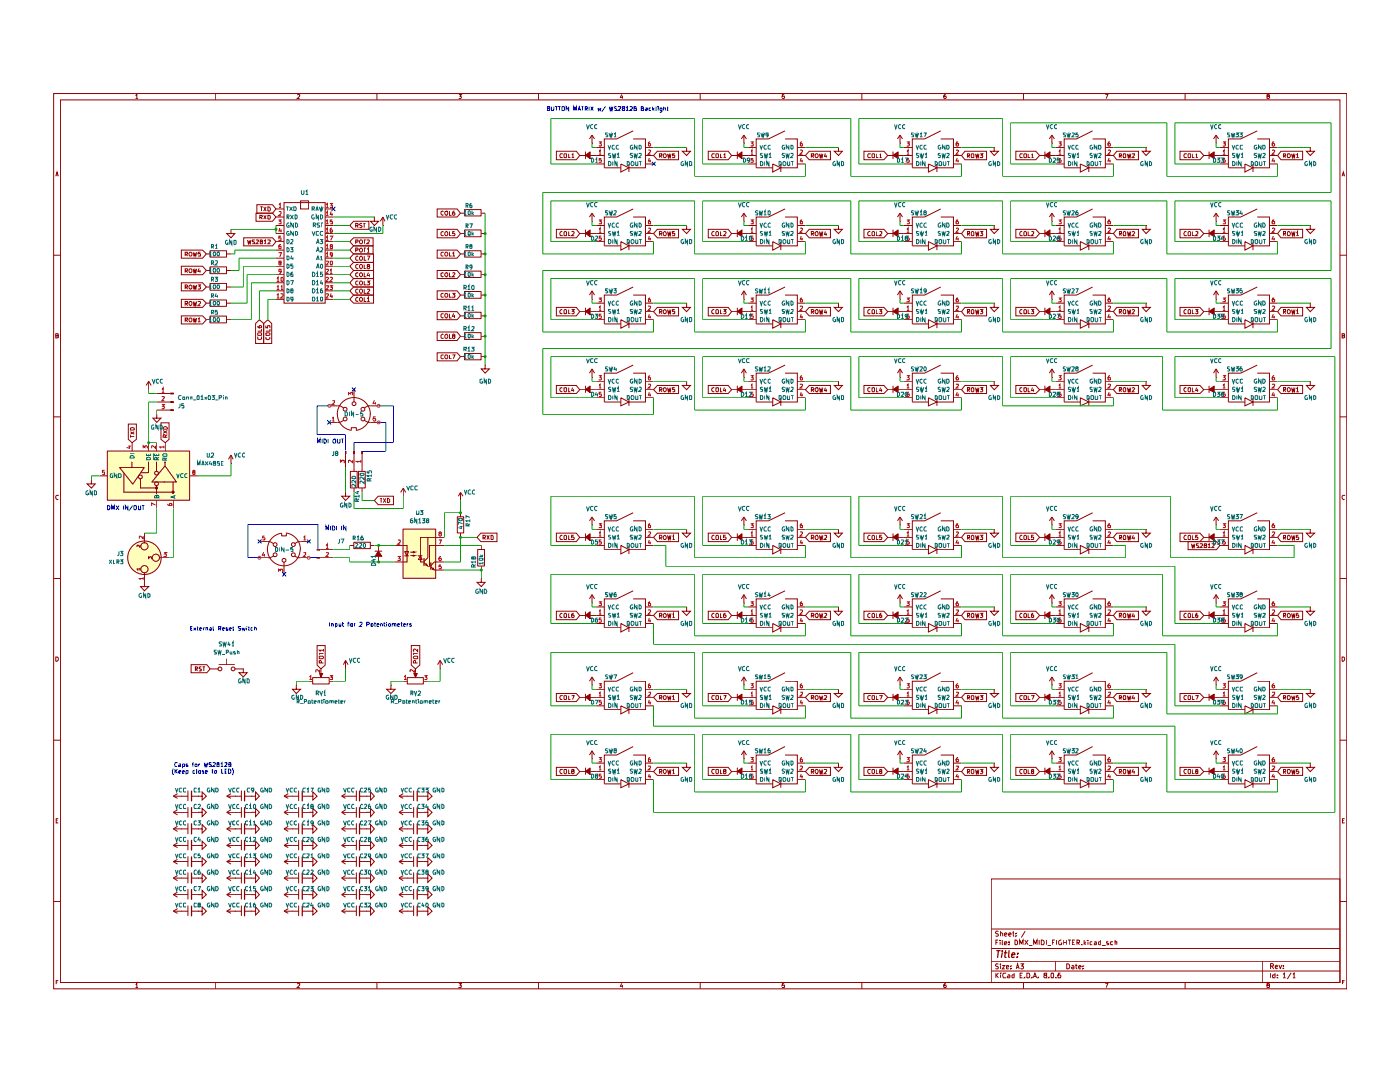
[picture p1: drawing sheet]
<svg xmlns="http://www.w3.org/2000/svg" width="279mm" height="216mm" viewBox="0 0 279 216" stroke-linecap="round" stroke-linejoin="round" font-family="sans-serif">
<g fill="none" stroke="#910000" stroke-width=".2">
<path d="M10.7 18.7h258.1v178.6h-258.1zM12.1 19.9h255.3v176.1h-255.3zM27 19.1l.3-.3v.9M27 19.7h.6M43 18.7v1.2M59.3 18.9h.5v.3l-.5 .5h.5M75.2 18.7v1.2M91.6 18.8h.5l-.3 .4h.2l.1 .3-.2 .2-.3-.1M107.5 18.7v1.2M124.1 18.8l-.3 .6h.5M124.2 19.1v.6M139.7 18.7v1.2"/>
<path d="M156.5 18.8h-.3l-.1 .5 .4-.1 .1 .3-.2 .2-.3-.1M172 18.7v1.2M188.8 18.8l-.4 .2-.1 .5 .2 .2 .3-.2v-.3h-.4l-.1 .1M204.3 18.7v1.2M220.6 18.8h.5l-.3 .9M236.5 18.7v1.2M253 19.2l-.1-.3 .3-.1 .2 .2-.1 .2-.4 .1v.3l.1 .1 .4-.2-.2-.3M11.1 35.2l.3-.9 .2 .9M11.2 34.9h.4M267.8 35.2l.3-.9 .2 .9M267.9 34.9h.4M10.7 50.9h1.4"/>
<path d="M267.4 50.9h1.4M11.1 67h.4l.1-.2v-.2h-.5v.8l.5-.1v-.3h-.1M267.8 67h.4l.1-.2v-.2h-.5v.8l.5-.1v-.3h-.1M10.7 83.2h1.4M11.6 98.9l-.3-.1-.2 .2v.4l.3 .3 .2-.1M267.4 83.2h1.4M268.3 98.9l-.3-.1-.2 .2v.4l.3 .3 .2-.1M10.7 115.4h1.4M267.4 115.4h1.4M11.1 131.1h.4l.1 .2v.4l-.2 .2h-.3zM267.8 131.1h.4l.1 .2v.4l-.2 .2h-.3zM10.7 147.7h1.4"/>
<path d="M267.4 147.7h1.4M10.7 179.9h1.4M11.2 163.7h.3M11.6 163.4h-.4v.8h.4M197.8 175.4h69.6v20.6h-69.6zM267.4 179.9h1.4M267.9 163.7h.3M268.3 163.4h-.4v.8h.4M11.2 196h.3M11.6 195.6h-.4v.8M27 196.5l.3-.3v.9M27 197.1h.6"/>
<path d="M43 196v1.3M59.3 196.3h.5v.3l-.5 .5h.5M75.2 196v1.3M91.6 196.2h.5l-.3 .4 .3 .1-.1 .4-.4-.1M107.5 196v1.3M124.1 196.2l-.3 .6h.5M124.2 196.6v.5M139.7 196v1.3M156.5 196.2h-.3l-.1 .4h.4v.5l-.4-.1M172 196v1.3M188.8 196.2h-.2l-.3 .4 .1 .5h.4v-.5h-.4l-.1 .1M197.8 193.8h69.6"/>
<path d="M197.8 191.8h69.6M197.8 189.3h69.6M197.8 185.4h69.6M198.8 194.2v.9M198.8 188.1h.3M198.8 194.6l.5 .5M199.2 187.6h-.4v.9M199.3 192.4l-.5-.1-.1 .3 .1 .2 .4 .1 .1 .3-.2 .1-.4-.1M199.3 185.9l-.5-.1-.1 .3 .1 .2 .4 .1 .1 .2-.2 .2-.4-.1M199.3 194.2l-.5 .5M199.6 187.6v.1M199.6 187.9v.6"/>
<path d="M199.7 194.2v.1M199.7 192.3v.2M199.7 186.2l.2-.1 .2 .2v.5M199.7 185.8v1M199.7 192.7v.6M199.7 194.5v.6M200 192.7h.5l-.5 .6h.5M200 187.6v.8l.2 .1M200.4 188.3l.6-.1-.1-.3h-.4l-.1 .2 .1 .4h.4M200.4 186.5l.6-.1-.2-.3-.4 .2v.3l.2 .2 .3-.1M200.7 194.3l-.4-.1-.2 .4 .2 .5 .4-.1M200.9 193l.4-.1-.1-.2h-.3v.5h.4"/>
<path d="M201.1 194.5l.4 .1v.5h-.4l-.1-.2 .5-.2M201.3 186.5l.5-.1-.2-.3-.3 .2v.3l.2 .2 .2-.1M201.4 188.4v.1M201.4 187.9v.2M201.7 193.2v.1M201.7 192.7v.1M202.1 186.1h.3M202.2 185.8v.9l.2 .1M202.4 194.2v.9h-.3l-.1-.5 .4-.1M202.6 187.6h.2l.3 .2v.5l-.2 .2h-.3zM202.7 186.7v.1M202.7 186.2v.1"/>
<path d="M202.8 193.3l.3-1 .3 1M202.9 193.1h.4M203.5 188.5v-.9l.3 .7 .4-.7v.9M203.6 194.6h.3M203.7 192.3h.6l-.4 .4h.3l.1 .5-.2 .1-.4-.1M204.1 194.2h-.5v.9h.5M204.3 196v1.3M204.5 195v.1M204.5 187.6l.7 .9M204.6 185.8l-.8 1.3M204.9 194.2l.5 .1 .1 .4-.1 .4h-.5zM205.2 187.6l-.7 .9"/>
<path d="M205.4 188.7h.6M205.9 195v.1M206.2 195.1l.3-.9 .4 .9M206.3 188.5v-.9l.3 .7 .4-.7v.9M206.4 194.9h.4M207.2 195v.1M207.4 187.6v.9M207.8 187.6a.54 .54 0 0 1 .6 .3 .54 .54 0 0 1-.2 .6h-.4zM208.6 194.6l-.3-.3 .2-.1h.3v.3l-.5 .3 .2 .3h.3l.1-.2-.2-.3M208.8 187.6v.9M209.1 188.7h.7M209.3 195v.1"/>
<path d="M209.8 194.2h.4l.1 .1-.1 .8h-.4v-.2zM210 188.1h.4M210.5 187.6h-.5v.9M210.7 195v.1M210.7 191.8v2M210.9 187.6v.9M211.6 194.2h-.3l-.2 .4 .1 .5h.4v-.5l-.3-.1-.2 .2M211.8 187.7l-.2-.1-.3 .2v.5l.2 .2 .4-.1v-.2h-.2M212.3 188.1h.5M212.3 187.6v.9M212.8 187.6v.9M212.9 192.3a.52 .52 0 0 1 .6 .5 .52 .52 0 0 1-.6 .5z"/>
<path d="M213.1 187.6h.6M213.4 187.6v.9M213.9 192.7h.3l.1 .1v.5M214 188.1h.3M214.3 192.9l-.5 .2 .2 .2 .3-.1M214.5 187.6h-.5v.9h.5M214.6 192.7h.4M214.8 192.3v.9l.2 .1M214.9 188.1h.4l.1-.4-.5-.1v.9M215.1 188.1l.3 .4M215.3 193l.5-.1-.2-.2-.3 .1v.4l.1 .1 .3-.1M215.9 188.4v.1"/>
<path d="M216.1 193.2v.1M216.1 192.7v.1M216.4 187.6v.9M216.4 188.2l.3 .3M216.7 187.9l-.3 .4M217.1 187.6v.1M217.1 187.9v.6M218 187.9l-.5 .1v.4l.5 .1M218.4 187.9h.3l.1 .2v.4h-.4l.1-.3h.3M219.7 187.6v.9h-.4l-.1-.5 .5-.1M219.9 188.7h.8M220.6 196.2h.5l-.3 .9"/>
<path d="M221.2 187.9h-.4v.3l.4 .1 .1 .1-.5 .1M222.1 187.9h-.4l-.1 .2 .1 .4h.4M222.5 188l.4-.1v.6M222.5 187.6v.9M236.5 196v1.3M252 191.8v4.2M253 196.6h-.1v-.3l.3-.1 .2 .3-.5 .1v.5h.4l.1-.2-.2-.3M253.5 194.2v.9M253.6 192.8h.5v-.4l-.5-.1v1M253.8 192.8l.4 .5M254.5 194.2v.9h-.5v-.6h.5M254.5 193l.4-.1-.1-.3-.3 .2v.3l.2 .2 .2-.1"/>
<path d="M254.9 195v.1M254.9 194.5v.1M255.3 192.6l.2 .7 .3-.7M256.1 194.4l.2-.2v.9M256.1 195.1h.5M256.1 193.2v.1M256.1 192.7v.1M257.7 194.1l-.8 1.3M258 194.4l.3-.2v.9M258 195.1h.5M267.9 196h.4M268.3 195.6h-.4v.8"/>
</g>
<path d="M198.9 189.7h.7M199.3 189.7l-.2 1.3M200 189.7v.2M200 190.1l-.1 .9M200.4 190.1h.6M200.7 189.7l-.2 1.3h.3M201.4 189.7l-.1 1.3h.2M201.9 190.5h.7l-.2-.4-.3 .1-.2 .6 .2 .2h.3M203.1 190.9l-.1 .1M203.2 190.2l-.1 .2" fill="none" stroke="#910000" stroke-width=".25"/>
<g fill="#ffb">
<path d="M80.5 105.6h6.5v9.8h-6.5z"/>
<path d="M21.5 90h16.4v9.9h-16.4z"/>
<circle cx="28.8" cy="111.3" r="3.3"/>
</g>
<g fill="none" stroke="#910000" stroke-width=".2">
<path d="M210.7 31h1.7M210.7 29.4h1.7M210.7 32.7h1.7M215.6 32.7l1.7 .8-1.7 .8zM217.3 32.7v1.6M218.1 26.1l-3.3 1.6h-2.4v5.8h3.2M218.1 27.7h2.5v5.8h-3.3M220.6 31h1.6M220.6 29.4h1.6M220.6 32.7h1.6M222.9 30.2h4.3v1.7h-4.3l-.7-.9zM223.4 31.1h.3l.1-.3-.4-.1v.8"/>
<path d="M223.6 31.1l.2 .4M224.2 30.7l.5 .1-.1 .7h-.4zM225 30.7l.2 .8 .1-.6 .2 .6 .2-.8M225.9 30.8h.5l-.5 .7h.5M228.7 29.4v.8h.9l-.9 .8-.7-.8h.7M228.7 29.4h.1M178.2 46.6l1-.7v1.3zM178.2 45.9v1.3M178.3 46.6h1M180.4 46.6h1.7M180.4 45h1.7M180.4 48.2h1.7"/>
<path d="M185.3 48.2l1.7 .9-1.7 .8zM187 48.2v1.7M187.7 41.7l-3.2 1.6h-2.4v5.8h3.2M187.7 43.3h2.6v5.8h-3.3M190.3 46.6h1.6M190.3 45h1.6M190.3 48.2h1.6M198.4 45v.8h.9l-.9 .8-.7-.8h.7M198.4 45h.1"/>
</g>
<g fill="none" stroke="#006665" stroke-width=".2">
<path d="M213.1 29l.3 .8 .3-.8M213.2 32.2a.43 .43 0 0 1 .5 .4 .43 .43 0 0 1-.5 .5zM213.7 30.6h-.5v.3l.5 .2v.3h-.5M213.9 30.6l.3 .9v-.6l.2 .6 .3-.9M214.1 32.2v.9M214.4 29h-.3l-.2 .2v.4l.2 .2 .3-.1M214.9 30.9l.3-.3v.9M214.9 32.2v.9l-.5-.9v.9M214.9 31.5h.4M215.2 29h-.4l-.1 .3 .1 .5 .4-.1M217 32.2l.4 .3v.4l-.3 .2h-.1zM217.7 32.4l.2-.2 .3 .2v.6h-.5z"/>
<path d="M218 30.6l-.5 .1v.2l.5 .1v.4h-.5M218 29l-.5 .2v.4l.2 .2 .4-.1v-.3h-.2M218.3 30.6l.2 .9 .1-.6 .2 .6 .2-.9M218.6 32.2v.7l.1 .2 .4-.2v-.7M218.9 29v.8l-.5-.8v.8M219.2 30.7l.5-.1v.2l-.5 .7h.5M219.2 29l.5 .1v.3l-.1 .4h-.4zM219.3 32.2h.5M219.6 32.2v.9M182.8 44.5l.3 .8 .2-.8M182.9 47.8a.43 .43 0 0 1 .5 .4 .43 .43 0 0 1-.5 .4zM183.3 46.2h-.4v.3l.4 .2v.2h-.4"/>
<path d="M183.6 46.2l.3 .7v-.5l.2 .5 .3-.7M183.8 47.8v.8M184.1 44.6l-.2-.1-.3 .2v.5l.2 .1h.3M184.6 46.4l.3-.2v.7M184.6 47.8v.8l-.5-.8v.8M184.6 46.9h.4M184.9 44.6a.43 .43 0 0 0-.5 .2 .43 .43 0 0 0 .1 .5h.4M186.6 47.8l.5 .2v.4l-.3 .2h-.2zM187.4 47.9h.5v.6l-.2 .1-.3-.1zM187.7 46.2l-.5 .1 .1 .2 .4 .1v.3h-.5M187.7 44.6l-.2-.1-.3 .2v.5l.2 .1h.3v-.3h-.1M188 46.2l.2 .7 .1-.5 .2 .5 .2-.7"/>
<path d="M188.3 47.8v.7l.1 .1 .4-.1v-.7M188.6 44.5v.8l-.5-.8v.8M188.9 46.3l.5-.1v.2l-.5 .5h.5M188.9 44.5a.48 .48 0 0 1 .5 .3 .48 .48 0 0 1-.1 .5h-.4zM189 47.8h.5M189.3 47.8v.8"/>
</g>
<g fill="none" stroke="#b90000" stroke-width=".2">
<path d="M211.3 30.2l.2-.3v.9M211.3 28.3h.5l-.3 .4h.3v.3l-.2 .2-.3-.1M211.3 30.8h.5M211.7 31.6h-.3l-.1 .4 .3-.1 .2 .1-.1 .4-.4-.1M221.1 30h.5v.3l-.5 .5h.5M221.4 31.5l-.3 .6h.5M221.5 28.3h-.2l-.2 .7 .2 .2 .3-.1-.1-.4h-.4M221.5 31.9v.5M181 45.8l.2-.3v.9M181 43.9h.5l-.3 .3 .3 .1v.3l-.5 .1M181 46.4h.5M181.4 47.1h-.3l-.1 .4h.3l.2 .1-.1 .4-.4-.1"/>
<path d="M190.8 45.6l.3-.1 .2 .2-.5 .7h.5M191 47.1l-.2 .6h.5M191.2 43.9h-.2l-.2 .3 .1 .5h.3l.1-.4-.2-.1-.3 .1M191.2 47.5v.5"/>
</g>
<path d="M178.2 46.6l1-.7v1.3z" fill="#910000"/>
<g fill="none" stroke="#910000" stroke-width=".2">
<path d="M178.2 31l1-.7v1.4zM178.2 30.3v1.4M178.3 31h1M177.2 46.6h1.1M179.3 46.6h1.1M179.6 44.2h.1M179.6 59.7h.1M179.6 42.5l-.5 .8M179.6 42.5v1.7M179.6 58v1.7M179.6 42.5l.5 .8M179.6 58l-.5 .9"/>
<path d="M179.6 58l.5 .9"/>
</g>
<path d="M178.2 31l1-.7v1.4z" fill="#910000"/>
<g fill="none" stroke="#910000" stroke-width=".2">
<path d="M177.2 31h1.1M179.3 31h2.8M180.4 29.4h1.7M180.4 32.7h1.7M185.3 32.7l1.7 .8-1.7 .8zM187 32.7v1.6M187.7 26.1l-3.2 1.6h-2.4v5.8h3.2M187.7 27.7h2.6v5.8h-3.3M190.3 31h1.6M190.3 29.4h1.6M190.3 32.7h1.6M208.5 31l1-.7v1.4z"/>
<path d="M208.5 30.3v1.4M208.6 31h1"/>
</g>
<g fill="none" stroke="#006665" stroke-width=".2">
<path d="M182.8 29l.3 .8 .2-.8M182.9 32.2a.43 .43 0 0 1 .5 .4 .43 .43 0 0 1-.5 .5zM183.3 30.6h-.4v.3l.4 .2v.3h-.4M183.6 30.6l.3 .9v-.6l.2 .6 .3-.9M183.8 32.2v.9M184.1 29h-.3l-.2 .2v.4l.2 .2 .3-.1M184.6 30.9l.3-.3v.9M184.6 32.2v.9l-.5-.9v.9M184.6 31.5h.4M184.9 29h-.4l-.1 .3 .1 .5 .4-.1M186.6 32.2l.5 .3v.4l-.3 .2h-.2zM187.6 32.2l.3 .2v.6l-.2 .1-.3-.1v-.6z"/>
<path d="M187.7 30.6l-.5 .1v.2l.5 .1v.4h-.5M187.7 29l-.5 .2v.4l.2 .2 .3-.1v-.3h-.1M188 30.6l.2 .9 .1-.6 .2 .6 .2-.9M188.3 32.2v.7l.1 .2 .4-.2v-.7M188.6 29v.8l-.5-.8v.8M188.9 30.7l.5-.1v.2l-.5 .7h.5M188.9 29l.5 .1v.3l-.1 .4h-.4zM189 32.2h.5M189.3 32.2v.9"/>
</g>
<path d="M181 30.2l.2-.3v.9M181 28.3h.5l-.3 .4h.3v.3l-.2 .2-.3-.1M181 30.8h.5M181.4 31.6h-.3l-.1 .4 .3-.1 .2 .1-.1 .4-.4-.1M190.8 30l.3-.1 .2 .2-.5 .7h.5M191 31.5l-.2 .6h.5M191.2 28.3h-.2l-.2 .4v.3l.3 .2 .2-.5h-.5M191.2 31.9v.5" fill="none" stroke="#b90000" stroke-width=".2"/>
<path d="M208.5 31l1-.7v1.4z" fill="#910000"/>
<g fill="none" stroke="#910000" stroke-width=".2">
<path d="M202.7 30.2h4l.8 .8-.8 .9h-4zM204 30.8l-.3-.1-.2 .3 .2 .5 .3-.1M204.3 30.8h.5v.7l-.5-.1zM205.2 30.7v.8h.4M205.9 30.9l.1-.2v.8M205.9 31.5h.4M207.5 31h1.1M209.6 31h1.1M209.9 28.6h.1M209.9 27l-.5 .7M209.9 27v1.6M209.9 27l.5 .7"/>
<path d="M202.7 45.8h4l.8 .8-.8 .9h-4zM204 46.3l-.2-.1a.5 .5 0 0 0-.1 .8l.3-.1M204.5 46.2l.3 .2v.6l-.5-.1v-.5zM205.2 46.2v.8h.4M205.9 46.3h.4v.3l-.5 .4h.5M208.5 46.6l1-.7v1.3zM208.5 45.9v1.3M208.6 46.6h1M222.9 45.8h4.3v1.7h-4.3l-.7-.9zM223.4 46.6h.4v-.3l-.4-.1v.8M223.6 46.6l.2 .4M224.3 46.2l.4 .2-.1 .6h-.4v-.2z"/>
<path d="M225 46.2l.2 .8 .1-.6 .2 .6 .2-.8M225.9 46.3l.4-.1 .1 .2-.5 .6h.5"/>
</g>
<path d="M208.5 46.6l1-.7v1.3z" fill="#910000"/>
<g fill="none" stroke="#910000" stroke-width=".2">
<path d="M207.5 46.6h1.1M209.6 46.6h2.8M209.9 44.2h.1M209.9 59.7h.1M209.9 42.5l-.5 .8M209.9 42.5v1.7M209.9 58v1.7M209.9 42.5l.5 .8M209.9 58l-.5 .9M209.9 58l.5 .9M210.7 45h1.7M210.7 48.2h1.7"/>
<path d="M215.6 48.2l1.7 .9-1.7 .8zM217.3 48.2v1.7M218.1 41.7l-3.3 1.6h-2.4v5.8h3.2M218.1 43.3h2.5v5.8h-3.3M220.6 46.6h1.6M220.6 45h1.6M220.6 48.2h1.6M228.7 45v.8h.9l-.9 .8-.7-.8h.7M228.7 45h.1M202.7 61.3h4l.8 .9-.8 .8h-4zM204 61.8h-.2a.43 .43 0 0 0-.3 .4 .43 .43 0 0 0 .3 .4l.2-.1M204.5 61.8l.3 .1v.6l-.1 .1-.4-.1v-.6z"/>
<path d="M205.2 61.8v.8h.4M205.8 61.8h.5l-.3 .3 .3 .1v.3h-.5M208.5 62.1l1-.6v1.3zM208.5 61.5v1.3M208.6 62.2h1M222.9 61.3h4.3v1.7h-4.3l-.7-.8zM223.4 62.2h.3l.1-.4h-.4v.8M223.6 62.2l.2 .4M224.3 61.8l.4 .1v.6l-.2 .1h-.2l-.1-.2zM225 61.8l.2 .8 .1-.6 .2 .6 .2-.8M225.9 61.8h.4l.1 .1-.5 .7h.5M228.7 60.5v.8h.9l-.9 .9-.7-.9h.7"/>
<path d="M228.7 60.5h.1"/>
</g>
<g fill="none" stroke="#006665" stroke-width=".2">
<path d="M213.1 44.5l.3 .8 .3-.8M213.2 47.8a.43 .43 0 0 1 .5 .4 .43 .43 0 0 1-.5 .4zM213.7 46.2h-.5v.3l.5 .2-.1 .2h-.4M213.9 46.2l.3 .7v-.5l.2 .5 .3-.7M214.1 47.8v.8M214.4 44.6l-.2-.1-.3 .2v.5l.2 .1h.3M214.9 46.4l.3-.2v.7M214.9 47.8v.8l-.5-.8v.8M214.9 46.9h.4M215.2 44.6a.43 .43 0 0 0-.5 .2 .43 .43 0 0 0 .1 .5h.4M217 47.8l.4 .2v.4l-.3 .2h-.1zM217.7 47.9h.5v.6l-.1 .1-.4-.1z"/>
<path d="M218 46.2l-.5 .1 .1 .2 .4 .1v.3h-.5M218 44.6l-.2-.1-.3 .2v.5l.2 .1h.4v-.3h-.2M218.3 46.2l.2 .7 .1-.5 .2 .5 .2-.7M218.6 47.8v.7l.1 .1 .4-.1v-.7M218.9 44.5v.8l-.5-.8v.8M219.2 46.3l.5-.1v.2l-.5 .5h.5M219.2 44.5a.48 .48 0 0 1 .5 .3 .48 .48 0 0 1-.1 .5h-.4zM219.3 47.8h.5M219.6 47.8v.8"/>
</g>
<path d="M211.3 45.8l.2-.3v.9M211.3 43.9h.5l-.3 .3 .3 .1v.3l-.5 .1M211.3 46.4h.5M211.7 47.1h-.3l-.1 .4h.3l.2 .1-.1 .4-.4-.1M221.1 45.6h.5v.2l-.5 .6h.5M221.4 47.1l-.3 .6h.5M221.5 43.9h-.2l-.2 .7 .5 .1v-.5h-.3l-.2 .1M221.5 47.5v.5" fill="none" stroke="#b90000" stroke-width=".2"/>
<path d="M208.5 62.1l1-.6v1.3z" fill="#910000"/>
<g fill="none" stroke="#910000" stroke-width=".2">
<path d="M147.1 31l1-.7v1.4zM147.1 30.3v1.4M147.2 31h.9M167.3 29.4v.8h.8l-.8 .8-.8-.8h.8M167.3 29.4h.1M172.4 30.2h4l.8 .8-.8 .9h-4zM173.7 30.8l-.3-.1-.2 .2v.4l.2 .2 .3-.1M174 30.8h.5v.7l-.5-.1zM174.9 30.7v.8h.4M175.6 30.9l.1-.2v.8M175.6 31.5h.4M218.1 57.3l-3.3 1.6h-2.4v5.7h3.2"/>
<path d="M218.1 58.9h2.5v5.7h-3.3M207.5 62.2h1.1M209.6 62.2h2.8M210.7 60.5h1.7M210.7 63.8h1.7M215.6 63.8l1.7 .8-1.7 .9zM217.3 63.8v1.7M220.6 62.2h1.6M220.6 60.5h1.6M220.6 63.8h1.6"/>
</g>
<g fill="none" stroke="#006665" stroke-width=".2">
<path d="M213.1 60.1l.3 .8 .3-.8M213.2 63.4h.4a.48 .48 0 0 1 .1 .5 .48 .48 0 0 1-.5 .3zM213.7 61.8h-.5v.3l.5 .2-.1 .2h-.4M213.9 61.8l.3 .7v-.6l.2 .6 .3-.7M214.1 63.4v.8M214.4 60.2l-.2-.1-.3 .2v.4l.3 .2 .2-.1M214.9 61.9l.3-.1v.7M214.9 63.4v.8l-.5-.8v.8M214.9 62.5h.4M215.2 60.2a.37 .37 0 0 0-.5 .3 .37 .37 0 0 0 .5 .3M217 63.4l.4 .1v.5l-.3 .2h-.1zM217.7 63.5h.5v.5l-.1 .2-.4-.2z"/>
<path d="M218 61.8h-.5v.2l.5 .2v.3h-.5M218 60.2l-.2-.1-.3 .2 .1 .5h.5v-.2h-.2M218.3 61.8l.2 .7 .1-.6 .2 .6 .2-.7M218.6 63.4v.6l.1 .2 .4-.2v-.6M218.9 60.1v.8l-.5-.8v.8M219.2 61.8h.5l-.5 .7h.5M219.2 60.1a.43 .43 0 0 1 .6 .4 .43 .43 0 0 1-.6 .4zM219.3 63.4h.5M219.6 63.4v.8"/>
</g>
<path d="M211.3 59.5h.5l-.3 .2 .3 .2-.1 .3h-.4M221.5 59.5h-.2l-.2 .6 .1 .1h.4v-.4l-.3-.1-.2 .2M211.3 61.3l.2-.2v.8M211.3 61.9h.5M211.7 62.7h-.3l-.1 .4 .4-.1v.5h-.4M221.1 61.2h.5v.2l-.5 .5h.5M221.4 62.7l-.3 .6h.5M221.5 63v.5" fill="none" stroke="#b90000" stroke-width=".2"/>
<path d="M147.1 31l1-.7v1.4z" fill="#910000"/>
<g fill="none" stroke="#910000" stroke-width=".2">
<path d="M131.2 30.2h4.2v1.7h-4.2l-.8-.9zM131.6 31.1h.3l.2-.3-.5-.1v.8M131.8 31.1l.3 .4M133.2 30.7l.2 .8 .2-.6 .1 .6 .2-.8M134.7 30.7h-.5v.3h.5l-.1 .5-.4-.1M137 29.4v.8h.8l-.8 .8-.8-.8h.8M137 29.4h.1M141.3 30.2h4l.7 .8-.7 .9h-4zM142.5 30.8l-.3-.1-.2 .3 .2 .5 .3-.1M142.9 30.8h.5l-.1 .7-.4-.1zM143.8 30.7v.8h.3M144.4 30.9l.2-.2v.8"/>
<path d="M144.4 31.5h.5M146 31h1.2M148.1 31h2.8M148.5 28.6h.1M148.5 27l-.5 .7M148.5 27v1.6M148.5 27l.5 .7M149.3 29.4h1.6M149.3 32.7h1.6M154.2 32.7l1.6 .8-1.6 .8zM155.8 32.7v1.6M156.7 26.1l-3.3 1.6h-2.5v5.8h3.3"/>
<path d="M156.7 27.7h2.4v5.8h-3.3M159.1 31h1.6M159.1 29.4h1.6M159.1 32.7h1.6M161.5 30.2h4.2v1.7h-4.2l-.8-.9zM161.9 31.1h.4l.1-.3-.5-.1v.8M162.1 31.1l.3 .4M163.5 30.7l.2 .8 .2-.6 .1 .6 .2-.8M164.7 30.6l-.2 .6h.6M164.9 30.9v.6M235.5 30.2h4l.7 .8-.7 .9h-4zM236.8 30.8l-.4-.1-.1 .3 .1 .5 .4-.1"/>
<path d="M237.2 30.7l.4 .1-.1 .7-.4-.1zM238 30.7v.8h.4M238.6 30.9l.2-.2v.8M238.6 31.5h.5M242.7 28.6h.1M242.7 27v1.6M242.7 27l-.5 .7M242.7 27l.5 .7M192.6 45.8h4.3v1.7h-4.3l-.7-.9zM193.1 46.6h.4v-.3l-.4-.1v.8M193.2 46.6l.3 .4M194 46.2l.3 .2v.6l-.5-.1v-.5z"/>
<path d="M194.7 46.2l.2 .8 .1-.6 .2 .6 .2-.8M195.6 46.2h.5l-.2 .3 .2 .2-.1 .3-.4-.1M235.5 45.8h4l.7 .8-.7 .9h-4zM236.8 46.3l-.2-.1a.5 .5 0 0 0-.2 .8l.4-.1M237.3 46.2l.3 .2-.1 .6-.4-.1v-.5zM238 46.2v.8h.4M238.6 46.3h.5v.3l-.6 .4h.6M241.3 46.6l1-.7v1.3zM241.3 45.9v1.3M241.3 46.6h1.1M242.7 44.2h.1M242.7 59.7h.1"/>
<path d="M242.7 42.5l-.5 .8M242.7 42.5v1.7M242.7 58v1.7M242.7 42.5l.5 .8M242.7 58l-.5 .9M242.7 58l.5 .9M243.5 46.6h1.6M243.5 45h1.6M243.5 48.2h1.6M248.5 48.2l1.6 .9-1.6 .8zM250.1 48.2v1.7M250.9 41.7l-3.3 1.6h-2.5v5.8h3.4"/>
<path d="M250.9 43.3h2.5v5.8h-3.3M250.9 57.3l-3.3 1.6h-2.5v5.7h3.4M250.9 58.9h2.5v5.7h-3.3M253.4 46.6h1.6M253.4 45h1.6M253.4 48.2h1.6M255.6 45.8h4.4v1.7h-4.4l-.6-.9zM256.2 46.6h.4l-.1-.4h-.3v.8M256.3 46.6l.3 .4M257.1 46.2a.47 .47 0 0 1 .4 .3 .47 .47 0 0 1-.2 .5h-.3l-.1-.2zM257.8 46.2l.1 .8 .2-.6 .2 .6 .1-.8M258.7 46.4l.2-.2v.8"/>
<path d="M258.7 47h.5M261.5 45v.8h.8l-.8 .8-.8-.8h.8M261.5 45h.1M192.6 61.3h4.3v1.7h-4.3l-.7-.8zM193.1 62.2h.3l.1-.4h-.4v.8M193.2 62.2l.3 .4M194 61.8l.3 .1v.6l-.1 .1-.4-.1v-.6zM194.7 61.8l.2 .8 .1-.6 .2 .6 .2-.8M195.6 61.8h.5l-.2 .3h.1l.1 .3-.1 .2-.4-.1M235.5 61.3h4l.7 .9-.7 .8h-4zM236.8 61.8h-.2a.43 .43 0 0 0-.3 .4 .43 .43 0 0 0 .3 .4l.2-.1M237.3 61.8l.3 .1v.6l-.2 .1-.3-.1v-.6z"/>
<path d="M238 61.8v.8h.4M238.5 61.8h.6l-.3 .3 .3 .1v.3h-.6M243.5 62.2h1.6M243.5 60.5h1.6M243.5 63.8h1.6M248.5 63.8l1.6 .8-1.6 .9zM250.1 63.8v1.7M253.4 62.2h1.6M253.4 60.5h1.6M253.4 63.8h1.6M255.6 61.3h4.4v1.7h-4.4l-.6-.8zM256.2 62.2l.4-.1-.1-.3h-.3v.8"/>
<path d="M256.3 62.2l.3 .4M257.1 61.8l.4 .2v.4l-.2 .2h-.2l-.2-.2zM257.8 61.8l.1 .8 .2-.6 .2 .6 .1-.8M258.7 62l.2-.2v.8M258.7 62.6h.5M261.5 60.5v.8h.8l-.8 .9-.8-.9h.8M261.5 60.5h.1"/>
<circle cx="132.6" cy="31.1" r=".36"/>
<circle cx="162.9" cy="31.1" r=".36"/>
</g>
<g fill="none" stroke="#006665" stroke-width=".2">
<path d="M151.7 29l.2 .8 .3-.8M151.8 32.2a.43 .43 0 0 1 .5 .4 .43 .43 0 0 1-.5 .5zM152.2 30.6l-.4 .1v.2l.4 .2v.3h-.4M152.5 30.6l.2 .9 .2-.6 .1 .6 .2-.9M152.6 32.2v.9M152.9 29h-.3l-.2 .3 .2 .5 .3-.1M153.5 30.9l.2-.3v.9M153.5 32.2v.9l-.5-.9v.9M153.5 31.5h.5M153.8 29h-.3l-.2 .2v.4l.2 .2 .3-.1M155.5 32.2l.4 .2v.6l-.4 .1zM156.4 32.2l.4 .3v.3l-.2 .3h-.2l-.2-.3z"/>
<path d="M156.6 30.6h-.4l-.1 .2 .1 .1 .3 .1 .1 .3-.2 .2-.3-.1M156.6 29l-.4 .1-.1 .3 .1 .4h.4v-.4h-.2M156.8 30.6l.2 .9 .2-.6 .1 .6 .2-.9M157.2 32.2v.8l.1 .1 .3-.1v-.8M157.4 29v.8l-.5-.8v.8M157.9 30.7l.3-.1 .1 .3-.5 .6h.5M157.9 29l.4 .2v.4l-.2 .2h-.2zM157.9 32.2h.5M158.1 32.2v.9M245.9 44.5l.3 .8 .2-.8M246 47.8a.43 .43 0 0 1 .5 .4 .43 .43 0 0 1-.5 .4zM246.4 46.2h-.4v.3l.4 .2-.1 .2h-.3"/>
<path d="M246.7 46.2l.2 .7 .1-.5 .2 .5 .2-.7M246.8 47.8v.8M247.2 44.6l-.3-.1-.2 .2v.5l.1 .1h.4M247.7 46.4l.2-.2v.7M247.7 47.8v.8l-.5-.8v.8M247.7 46.9h.4M248 44.6l-.2-.1-.3 .2v.6h.5M249.7 47.8l.4 .2v.4l-.2 .2h-.2zM250.5 47.9h.5v.6l-.2 .1-.3-.1zM250.8 46.2l-.5 .1v.1l.4 .2 .1 .3h-.5M250.8 44.6l-.2-.1-.3 .2v.5l.2 .1h.3v-.3h-.1M251.1 46.2l.1 .7 .2-.5 .2 .5 .2-.7"/>
<path d="M251.3 47.8v.7l.2 .1 .3-.1v-.7M251.7 44.5v.8l-.5-.8v.8M252 46.3l.4-.1 .1 .2-.5 .5h.5M252 44.5a.48 .48 0 0 1 .5 .3 .48 .48 0 0 1-.2 .5h-.3zM252.1 47.8h.5M252.3 47.8v.8M245.9 60.1l.3 .8 .2-.8M246 63.4h.3a.48 .48 0 0 1 .2 .5 .48 .48 0 0 1-.5 .3zM246.4 61.8h-.4v.3l.4 .2-.1 .2h-.3M246.7 61.8l.2 .7 .1-.6 .2 .6 .2-.7M246.8 63.4v.8M247.2 60.2l-.3-.1-.2 .2 .1 .5h.4"/>
<path d="M247.7 61.9l.2-.1v.7M247.7 63.4v.8l-.5-.8v.8M247.7 62.5h.4M248 60.2l-.2-.1-.3 .1v.6h.5M249.7 63.4l.4 .1v.5l-.2 .2h-.2zM250.5 63.5h.5v.5l-.2 .2-.3-.2zM250.8 61.8h-.5l.1 .3 .4 .2-.1 .2h-.4M250.8 60.2l-.2-.1-.3 .2 .1 .5h.4v-.2h-.1M251.1 61.8l.1 .7 .2-.6 .2 .6 .2-.7M251.3 63.4v.6l.2 .2 .3-.2v-.6M251.7 60.1v.8l-.5-.8v.8M252 61.8h.5l-.5 .7h.5"/>
<path d="M252 60.1a.43 .43 0 0 1 .5 .4 .43 .43 0 0 1-.5 .4zM252.1 63.4h.5M252.3 63.4v.8"/>
</g>
<g fill="none" stroke="#b90000" stroke-width=".2">
<path d="M149.8 28.3h.5l-.2 .4h.2v.4h-.5M149.9 30.2l.2-.3v.9M149.9 30.8h.4M150.3 31.6h-.4v.4h.4l-.1 .4-.3-.1M159.7 30h.4v.3l-.5 .5h.5M159.9 31.5l-.2 .6h.5M160.1 28.3l-.4 .2v.6h.4v-.4h-.4M160.1 31.9v.5M244 45.8l.3-.3v.9M244 43.9h.6l-.3 .3 .3 .1v.3l-.6 .1M244 59.5h.6l-.3 .2 .3 .2-.1 .3h-.5M244 46.4h.6"/>
<path d="M244.5 47.1h-.4l-.1 .4h.4l.2 .1-.1 .4-.5-.1M253.9 45.6h.5v.2l-.5 .6h.5M254.1 47.1l-.2 .6h.5M254.3 43.9h-.3l-.1 .7 .5 .1v-.5h-.4l-.1 .1M254.3 59.5h-.3l-.1 .3 .1 .4h.3l.1-.4-.4-.1-.1 .2M254.3 47.5v.5M244 61.3l.3-.2v.8M244 61.9h.6M244.5 62.7h-.4l-.1 .4 .5-.1v.5h-.5M253.9 61.2h.5v.2l-.5 .5h.5M254.1 62.7l-.2 .6h.5M254.3 63v.5"/>
</g>
<path d="M241.3 46.6l1-.7v1.3z" fill="#910000"/>
<path d="M240.2 46.6h1.1M242.4 46.6h1.1M241.3 62.1l1-.6v1.3zM241.3 61.5v1.3M241.3 62.2h1.1" fill="none" stroke="#910000" stroke-width=".2"/>
<path d="M241.3 62.1l1-.6v1.3z" fill="#910000"/>
<path d="M241.3 31l1-.7v1.4zM241.3 30.3v1.4M241.3 31h1.1M240.2 62.2h1.1M242.4 62.2h1.1" fill="none" stroke="#910000" stroke-width=".2"/>
<path d="M241.3 31l1-.7v1.4z" fill="#910000"/>
<g fill="none" stroke="#910000" stroke-width=".2">
<path d="M179.6 28.6h.1M179.6 27l-.5 .7M179.6 27v1.6M179.6 27l.5 .7M192.6 30.2h4.3v1.7h-4.3l-.7-.9zM193.1 31.1h.3l.1-.3-.4-.1v.8M193.2 31.1l.3 .4M193.8 30.8h.5v.7l-.5-.1zM194.7 30.7l.2 .8 .1-.6 .2 .6 .2-.8M195.6 30.7h.5l-.2 .2 .2 .2-.1 .4-.4-.1M198.4 29.4v.8h.9l-.9 .8-.7-.8h.7M198.4 29.4h.1"/>
<path d="M240.2 31h1.1M242.4 31h2.7M243.5 29.4h1.6M243.5 32.7h1.6M248.5 32.7l1.6 .8-1.6 .8zM250.1 32.7v1.6M250.9 26.1l-3.3 1.6h-2.5v5.8h3.4M250.9 27.7h2.5v5.8h-3.3M253.4 31h1.6M253.4 29.4h1.6M253.4 32.7h1.6M255.6 30.2h4.4v1.7h-4.4l-.6-.9z"/>
<path d="M256.2 31.1l.4-.1-.1-.3h-.3v.8M256.3 31.1l.3 .4M257 30.7h.3l.2 .2-.2 .6h-.3zM257.8 30.7l.1 .8 .2-.6 .2 .6 .1-.8M258.7 30.9l.2-.2v.8M258.7 31.5h.5M261.5 29.4v.8h.8l-.8 .8-.8-.8h.8M261.5 29.4h.1M187.7 57.3l-3.2 1.6h-2.4v5.7h3.2M187.7 58.9h2.6v5.7h-3.3M178.2 62.1l1-.6v1.3zM178.2 61.5v1.3"/>
<path d="M178.3 62.2h1M180.4 62.2h1.7M180.4 60.5h1.7M180.4 63.8h1.7M185.3 63.8l1.7 .8-1.7 .9zM187 63.8v1.7M190.3 62.2h1.6M190.3 60.5h1.6M190.3 63.8h1.6"/>
</g>
<g fill="none" stroke="#006665" stroke-width=".2">
<path d="M245.9 29l.3 .8 .2-.8M246 32.2a.43 .43 0 0 1 .5 .4 .43 .43 0 0 1-.5 .5zM246.4 30.6h-.4v.3l.3 .1 .1 .4h-.4M246.7 30.6l.2 .9 .1-.6 .2 .6 .2-.9M246.8 32.2v.9M247.2 29h-.4l-.1 .2v.4l.1 .2 .4-.1M247.7 30.9l.2-.3v.9M247.7 32.2v.9l-.5-.9v.9M247.7 31.5h.4M248 29l-.5 .1v.6h.5M249.7 32.2l.4 .3v.4l-.2 .2h-.2zM250.7 32.2l.3 .2v.6l-.2 .1-.3-.1v-.6z"/>
<path d="M250.8 30.6l-.5 .1v.2l.4 .1 .1 .3-.1 .2-.4-.1M250.8 29h-.3l-.2 .2v.4l.2 .2h.3v-.4h-.1M251.1 30.6l.1 .9 .2-.6 .2 .6 .2-.9M251.3 32.2v.7l.2 .2 .3-.2v-.7M251.7 29v.8l-.5-.8v.8M252 30.7l.4-.1 .1 .2-.5 .7h.5M252 29l.4 .1 .1 .3-.2 .4h-.3zM252.1 32.2h.5M252.3 32.2v.9M182.8 60.1l.3 .8 .2-.8M182.9 63.4h.4a.48 .48 0 0 1 .1 .5 .48 .48 0 0 1-.5 .3zM183.3 61.8h-.4v.3l.4 .2v.2h-.4"/>
<path d="M183.6 61.8l.3 .7v-.6l.2 .6 .3-.7M183.8 63.4v.8M184.1 60.2l-.2-.1-.3 .2 .1 .5h.4M184.6 61.9l.3-.1v.7M184.6 63.4v.8l-.5-.8v.8M184.6 62.5h.4M184.9 60.2a.37 .37 0 0 0-.6 .3 .37 .37 0 0 0 .6 .3M186.6 63.4l.5 .1v.5l-.3 .2h-.2zM187.4 63.5h.5v.5l-.2 .2-.3-.2zM187.7 61.8h-.5l.1 .3 .4 .1v.3h-.5M187.7 60.2l-.2-.1-.3 .2 .1 .5h.4v-.2h-.1M188 61.8l.2 .7 .1-.6 .2 .6 .2-.7"/>
<path d="M188.3 63.4v.6l.1 .2 .4-.2v-.6M188.6 60.1v.8l-.5-.8v.8M188.9 61.8h.5l-.5 .7h.5M188.9 60.1a.43 .43 0 0 1 .5 .4 .43 .43 0 0 1-.5 .4zM189 63.4h.5M189.3 63.4v.8"/>
</g>
<g fill="none" stroke="#b90000" stroke-width=".2">
<path d="M244 30.2l.3-.3v.9M244 28.3h.6l-.3 .4h.3v.3l-.2 .2-.4-.1M244 30.8h.6M244.5 31.6h-.4l-.1 .4 .4-.1 .2 .1-.1 .4-.5-.1M253.9 30h.5v.3l-.5 .5h.5M254.1 31.5l-.2 .6h.5M254.3 28.3h-.3l-.1 .7 .1 .2 .4-.1-.1-.4h-.4M254.3 31.9v.5M181 59.5h.5l-.3 .2 .3 .2-.1 .3h-.4M191.2 59.5h-.2l-.2 .3 .1 .4h.3l.1-.3-.2-.2-.3 .2M181 61.3l.2-.2v.8M181 61.9h.5"/>
<path d="M181.4 62.7h-.3l-.1 .4 .4-.1v.5h-.4M190.8 61.2l.4-.1 .1 .2-.5 .6h.5M191 62.7l-.2 .6h.5M191.2 63v.5"/>
</g>
<path d="M178.2 62.1l1-.6v1.3z" fill="#910000"/>
<g fill="none" stroke="#910000" stroke-width=".2">
<path d="M111 30.2h4l.7 .8-.7 .9h-4zM112.2 30.8l-.3-.1-.2 .3 .2 .5 .3-.1M112.6 30.8h.5l-.1 .7-.4-.1zM113.5 30.7v.8h.3M114.1 30.9l.2-.2v.8M114.1 31.5h.5M116.8 31l1-.7v1.4zM116.8 30.3v1.4M116.9 31h.9M177.2 62.2h1.1M179.3 62.2h1.1M198.4 60.5v.8h.9l-.9 .9-.7-.9h.7"/>
<path d="M198.4 60.5h.1"/>
</g>
<path d="M116.8 31l1-.7v1.4z" fill="#910000"/>
<g fill="none" stroke="#910000" stroke-width=".2">
<path d="M115.7 31h1.2M117.8 31h2.8M118.1 28.6h.1M118.1 27l-.5 .7M118.1 27v1.6M118.1 27l.6 .7M119 29.4h1.6M119 32.7h1.6M123.9 32.7l1.6 .8-1.6 .8zM125.5 32.7v1.6M126.4 26.1l-3.3 1.6h-2.5v5.8h3.3M126.4 27.7h2.4v5.8h-3.3"/>
<path d="M128.8 31h1.6M128.8 29.4h1.6M128.8 32.7h1.6M116.8 139.1l1-.6v1.3zM116.8 138.5v1.3M116.9 139.1h.9M131.2 138.4h4.2v1.6h-4.2l-.8-.9zM131.6 139.2h.3l.2-.1-.1-.3h-.4v.8M131.8 139.2l.3 .4M133.2 138.8l.2 .8 .2-.5 .1 .5 .2-.8M134.2 139.1l.2-.3v.8M134.2 139.6h.5"/>
<path d="M131.2 153.1h4.2v1.6h-4.2l-.8-.7zM131.6 154h.4v-.5h-.4v.9M131.8 154l.3 .4M132.5 153.5l.4 .1a.48 .48 0 0 1-.3 .8 .52 .52 0 0 1-.1-.9zM133.2 153.5l.2 .9 .2-.6 .1 .6 .2-.9M134.2 153.8l.2-.3v.9M134.2 154.4h.5M137 152.3v.8h.8l-.8 .9-.8-.9h.8M137 152.3h.1"/>
<circle cx="132.6" cy="139.2" r=".36"/>
</g>
<g fill="none" stroke="#006665" stroke-width=".2">
<path d="M121.4 29l.2 .8 .3-.8M121.5 32.2a.43 .43 0 0 1 .5 .4 .43 .43 0 0 1-.5 .5zM121.9 30.6l-.4 .1v.2l.3 .1 .1 .4h-.4M122.2 30.6l.2 .9 .2-.6 .1 .6 .2-.9M122.3 32.2v.9M122.6 29h-.3l-.2 .3 .2 .5 .3-.1M123.1 30.9l.3-.3v.9M123.1 32.2v.9l-.4-.9v.9M123.1 31.5h.6M123.5 29h-.4l-.1 .2v.4l.1 .2 .4-.1M125.2 32.2l.3 .1 .1 .2v.4l-.3 .2h-.1zM126.1 32.2l.4 .3v.3l-.2 .3h-.2l-.2-.3z"/>
<path d="M126.3 30.6h-.4l-.1 .2 .1 .1 .3 .1 .1 .3-.2 .2-.3-.1M126.3 29l-.4 .1-.1 .3 .1 .4h.4v-.4h-.2M126.5 30.6l.2 .9 .2-.6 .1 .6 .2-.9M126.9 32.2v.8l.1 .1 .3-.1v-.8M127.1 29v.8l-.5-.8v.8M127.5 30.7l.4-.1 .1 .3-.5 .6h.5M127.5 29l.5 .2v.4l-.2 .2h-.3zM127.5 32.2h.6M127.8 32.2v.9"/>
</g>
<path d="M119.5 28.3h.5l-.2 .4h.2v.4h-.5M119.6 30.2l.2-.3v.9M119.6 30.8h.4M120 31.6h-.4v.4h.4v.3h-.4M129.4 30h.4v.3l-.5 .5h.5M129.6 31.5l-.2 .6h.5M129.7 28.3l-.3 .2v.6h.4l-.1-.4h-.3M129.7 31.9v.5" fill="none" stroke="#b90000" stroke-width=".2"/>
<path d="M116.8 139.1l1-.6v1.3z" fill="#910000"/>
<g fill="none" stroke="#910000" stroke-width=".2">
<path d="M111 138.4h4l.7 .7-.7 .9h-4zM112.2 138.9l-.3-.1-.2 .3 .2 .5h.3M112.6 138.9h.5l-.1 .7-.4-.1zM113.5 138.8v.8h.3M114.1 138.8h.5l-.3 .8M115.7 139.1h1.2M117.8 139.1h2.8M118.1 136.7h.1M118.1 135.1l-.5 .8M118.1 135.1v1.6M118.1 135.1l.6 .8M119 137.5h1.6"/>
<path d="M126.4 134.2l-3.3 1.7h-2.5v5.7h3.3M126.4 135.9h2.4v5.7h-3.3M128.8 139.1h1.6M128.8 137.5h1.6M137 137.5v.9h.8l-.8 .7-.8-.7h.8M137 137.5h.1M111 153.1h4l.7 .9-.7 .7h-4zM112.2 153.6l-.3-.1a.43 .43 0 0 0-.2 .6 .43 .43 0 0 0 .5 .2M112.6 153.6h.5v.6l-.2 .2-.3-.2zM113.5 153.5v.9h.3M114.3 153.9l-.2-.3 .4-.1v.4l-.4 .1v.3l.2 .1 .3-.2-.2-.3M116.8 153.9l1-.7v1.3z"/>
<path d="M116.8 153.2v1.3M116.9 154h.9M119 140.8h1.6M123.9 140.8l1.6 .8-1.6 .8zM125.5 140.8v1.6M128.8 140.8h1.6"/>
</g>
<g fill="none" stroke="#006665" stroke-width=".2">
<path d="M121.4 137.1l.2 .8 .3-.8M121.9 138.8h-.4v.3l.4 .1-.1 .4-.3-.1M122.2 138.7l.2 .9 .2-.6 .1 .6 .2-.9M122.6 137.2l-.3-.1-.2 .4 .2 .4h.3M123.1 139l.3-.3v.9M123.1 139.6h.6M123.5 137.2l-.4-.1-.1 .2v.4l.1 .2h.4M126.3 138.8l-.4-.1-.1 .2 .5 .4-.2 .3-.3-.1M126.3 137.1l-.4 .1-.1 .3 .1 .4h.4v-.4h-.2M126.5 138.7l.2 .9 .2-.6 .1 .6 .2-.9M127.1 137.1v.8l-.5-.8v.8M127.5 138.8h.5v.3l-.5 .5h.5"/>
<path d="M127.5 137.1l.5 .2v.4l-.2 .2h-.3zM121.5 140.3a.48 .48 0 0 1 .4 .3 .48 .48 0 0 1-.1 .6h-.3zM122.3 140.3v.9M123.1 140.3v.9l-.4-.9v.9M125.2 140.3l.3 .1 .1 .2-.1 .6h-.3zM126.1 140.3a.47 .47 0 0 1 .4 .4 .47 .47 0 0 1-.1 .5h-.4l-.1-.3zM126.9 140.3l.1 .9 .3-.1v-.8M127.5 140.3h.6M127.8 140.3v.9"/>
</g>
<path d="M119.5 136.4h.5l-.2 .4 .2 .1v.3h-.5M119.6 138.3l.2-.2v.8M119.6 138.9h.4M120 139.7h-.4v.4h.4v.4h-.4M129.4 138.1h.4v.4l-.5 .4h.5M129.6 139.7l-.2 .5h.5M129.7 136.4l-.3 .2v.6h.4l-.1-.4h-.2l-.1 .1M129.7 140v.6" fill="none" stroke="#b90000" stroke-width=".2"/>
<path d="M116.8 153.9l1-.7v1.3z" fill="#910000"/>
<g fill="none" stroke="#910000" stroke-width=".2">
<path d="M116.8 77.7l1-.7v1.3zM116.8 77v1.3M116.9 77.8h.9M115.7 154h1.2M117.8 154h2.8M118.1 151.4h.1M118.1 149.8l-.5 .9M118.1 149.8v1.6M118.1 149.8l.6 .9M119 152.3h1.6M119 155.6h1.6M123.9 155.6l1.6 .8-1.6 .8z"/>
<path d="M125.5 155.6v1.6M126.4 149l-3.3 1.7h-2.5v5.7h3.3M126.4 150.7h2.4v5.7h-3.3M128.8 154h1.6M128.8 152.3h1.6M128.8 155.6h1.6"/>
</g>
<g fill="none" stroke="#006665" stroke-width=".2">
<path d="M121.4 151.8l.2 .9 .3-.9M121.5 155.1l.4 .1 .1 .4-.2 .3h-.3zM121.9 153.5h-.4v.3l.4 .2-.1 .3-.3-.1M122.2 153.5l.2 .8 .2-.6 .1 .6 .2-.8M122.3 155.1v.8M122.6 151.9l-.3-.1a.5 .5 0 0 0 .2 .9l.1-.1M123.1 153.7l.3-.2v.8M123.1 155.1v.8l-.4-.8v.8M123.1 154.3h.6M123.5 151.9l-.4-.1-.1 .2v.4l.2 .3 .3-.1M125.2 155.1h.3l.1 .2-.1 .6h-.3zM126 155.1h.4l.1 .3-.1 .5h-.4z"/>
<path d="M126.3 153.5h-.4l-.1 .1 .5 .4-.2 .3-.3-.1M126.3 151.8h-.4a.5 .5 0 0 0 .2 .9l.2-.1v-.3h-.2M126.5 153.5l.2 .8 .2-.6 .1 .6 .2-.8M126.9 155.1l.1 .8 .3-.1v-.7M127.1 151.8v.9l-.5-.9v.9M127.5 153.5h.5v.3l-.5 .5h.5M127.5 151.8l.5 .2v.4l-.3 .3h-.2zM127.5 155.1h.6M127.8 155.1v.8"/>
</g>
<path d="M119.5 151.2h.5l-.2 .3 .2 .1v.3h-.5M119.6 153l.2-.1v.7M119.6 153.6h.4M120 154.5h-.4v.4h.4v.3h-.4M129.4 152.9h.3l.1 .3-.5 .4h.5M129.6 154.5l-.2 .5h.5M129.7 151.2l-.3 .2v.5h.4l-.1-.4h-.2l-.1 .2M129.7 154.7v.6" fill="none" stroke="#b90000" stroke-width=".2"/>
<path d="M116.8 77.7l1-.7v1.3z" fill="#910000"/>
<g fill="none" stroke="#910000" stroke-width=".2">
<path d="M126.4 57.3l-3.3 1.6h-2.5v5.7h3.3M126.4 58.9h2.4v5.7h-3.3M96.8 72.9v.7h.9l-.9 .9-.7-.9h.7M96.8 72.9h.1M111 76.9h4l.7 .9-.7 .7h-4zM112.2 77.4a.37 .37 0 0 0-.5 .4 .37 .37 0 0 0 .5 .3M112.6 77.4h.5v.6l-.2 .2-.3-.2zM113.5 77.3v.9h.3M114.3 77.3l-.2 .6h.5M114.5 77.6v.6M115.7 77.8h1.2M116.8 62.1l1-.6v1.3z"/>
<path d="M116.8 61.5v1.3M116.9 62.2h.9M117.8 77.8h2.8M118.1 75.3h.1M118.1 73.6l-.5 .9M118.1 73.6v1.7M118.1 73.6l.6 .9M119 76.1h1.6M119 79.4h1.6M119 62.2h1.6M119 60.5h1.6M119 63.8h1.6"/>
<path d="M123.9 79.4l1.6 .8-1.6 .8zM123.9 63.8l1.6 .8-1.6 .9zM125.5 63.8v1.7M125.5 79.4v1.6M126.4 72.9l-3.3 1.6h-2.5v5.7h3.3M126.4 74.5h2.4v5.7h-3.3M128.8 77.8h1.6M128.8 76.1h1.6M128.8 79.4h1.6M128.8 62.2h1.6M128.8 60.5h1.6M128.8 63.8h1.6"/>
</g>
<g fill="none" stroke="#006665" stroke-width=".2">
<path d="M121.4 75.6l.2 .9 .3-.9M121.4 60.1l.2 .8 .3-.8M121.5 78.9l.4 .1 .1 .4-.2 .3h-.3zM121.5 63.4h.3a.48 .48 0 0 1 .1 .5 .48 .48 0 0 1-.4 .3zM121.9 77.3h-.4v.3l.4 .2-.1 .3h-.3M121.9 61.8h-.4v.2l.4 .3-.1 .2h-.3M122.2 77.3l.2 .8 .2-.6 .1 .6 .2-.8M122.2 61.8l.2 .7 .2-.6 .1 .6 .2-.7M122.3 63.4v.8M122.3 78.9v.8M122.6 75.7l-.1-.1a.39 .39 0 0 0-.4 .5 .39 .39 0 0 0 .5 .3M122.6 60.2l-.1-.1a.43 .43 0 0 0-.4 .4 .43 .43 0 0 0 .4 .4l.1-.1"/>
<path d="M123.1 77.5l.3-.2v.8M123.1 78.9v.8l-.4-.8v.8M123.1 61.9l.3-.1v.7M123.1 63.4v.8l-.4-.8v.8M123.1 78.1h.6M123.1 62.5h.6M123.5 75.7l-.3-.1-.2 .2v.4l.2 .3 .3-.1M123.5 60.2l-.3-.1-.2 .2v.4l.2 .2 .3-.1M125.2 78.9h.3l.1 .2-.1 .6h-.3zM125.2 63.4h.3l.1 .1v.5l-.3 .2h-.1zM126 78.9h.4l.1 .3-.1 .5h-.4zM126 63.4l.4 .1a.47 .47 0 0 1-.3 .7l-.2-.3z"/>
<path d="M126.3 77.3h-.4l-.1 .1 .1 .3 .4 .1-.1 .3h-.4M126.3 75.7l-.1-.1a.39 .39 0 0 0-.4 .5 .39 .39 0 0 0 .5 .3v-.2h-.2M126.3 61.8h-.5l.1 .3 .4 .2-.1 .2h-.4M126.3 60.2l-.1-.1a.43 .43 0 0 0-.4 .4 .43 .43 0 0 0 .3 .4l.2-.1v-.2h-.2M126.5 77.3l.2 .8 .2-.6 .1 .6 .2-.8M126.5 61.8l.2 .7 .2-.6 .1 .6 .2-.7M126.9 78.9v.8h.4v-.8M126.9 63.4v.7l.1 .1 .3-.1v-.7M127.1 75.6v.9l-.5-.9v.9M127.1 60.1v.8l-.5-.8v.8M127.5 77.3h.5v.4l-.5 .4h.5M127.5 75.6l.5 .2v.4l-.3 .3h-.2z"/>
<path d="M127.5 61.8h.5v.3l-.5 .4h.5M127.5 60.1l.5 .2v.4l-.3 .2h-.2zM127.5 78.9h.6M127.5 63.4h.6M127.8 63.4v.8M127.8 78.9v.8"/>
</g>
<g fill="none" stroke="#b90000" stroke-width=".2">
<path d="M119.5 59.5h.5l-.2 .2 .2 .1v.4h-.5M129.7 59.5l-.3 .1v.6h.4v-.4l-.2-.1-.2 .2M119.5 75h.5l-.2 .3 .2 .1v.3h-.5M119.6 76.9l.2-.2v.7M119.6 61.3l.2-.2v.8M119.6 77.4h.4M119.6 61.9h.4M120 78.3h-.4v.4h.4v.3h-.4M120 62.7h-.4v.4h.4l-.1 .4h-.3M129.4 76.7h.3l.1 .3-.5 .4h.5M129.4 61.2l.3-.1 .1 .3-.5 .5h.5M129.6 78.3l-.2 .6h.5"/>
<path d="M129.6 62.7l-.2 .6h.5M129.7 75l-.3 .2v.5h.4v-.3l-.2-.1-.2 .2M129.7 63v.5M129.7 78.5v.6"/>
</g>
<path d="M116.8 62.1l1-.6v1.3z" fill="#910000"/>
<path d="M116.8 46.6l1-.7v1.3zM116.8 45.9v1.3M116.9 46.6h.9M115.7 62.2h1.2M117.8 62.2h1.2" fill="none" stroke="#910000" stroke-width=".2"/>
<path d="M116.8 46.6l1-.7v1.3z" fill="#910000"/>
<g fill="none" stroke="#910000" stroke-width=".2">
<path d="M111 45.8h4l.7 .8-.7 .9h-4zM112.2 46.3a.43 .43 0 0 0-.4 .2 .43 .43 0 0 0 .1 .5l.3-.1M112.7 46.2l.4 .2-.1 .6-.4-.1v-.5zM113.5 46.2v.8h.3M114.1 46.3l.3-.1 .2 .2-.5 .6h.5M115.7 46.6h1.2M117.8 46.6h1.2M118.1 59.7h.1M118.1 58l-.5 .9M118.1 58v1.7M118.1 58l.6 .9M111 61.3h4l.7 .9-.7 .8h-4z"/>
<path d="M112.2 61.8a.37 .37 0 0 0-.5 .4 .37 .37 0 0 0 .5 .3M112.7 61.8l.4 .1v.6l-.2 .1-.3-.1v-.6zM113.5 61.8v.8h.3M114.1 61.8h.5l-.3 .3h.2l.1 .3-.2 .2-.3-.1M118.1 104.8h.1M118.1 103.2v1.6M118.1 103.2l-.5 .7M118.1 103.2l.6 .7M119 107.2h1.6M119 105.6h1.6M119 108.8h1.6M123.9 108.8l1.6 .9-1.6 .8z"/>
<path d="M125.5 108.8v1.7M126.4 102.3l-3.3 1.6h-2.5v5.8h3.3M126.4 103.9h2.4v5.8h-3.3M128.8 107.2h1.6M128.8 105.6h1.6M128.8 108.8h1.6M137 105.6v.8h.8l-.8 .8-.8-.8h.8M137 105.6h.1M141.3 106.4h4l.7 .8-.7 .9h-4zM142.5 106.9a.43 .43 0 0 0-.4 .2 .43 .43 0 0 0 .1 .6l.3-.1M143 106.8l.4 .2-.1 .7-.4-.1v-.6zM143.8 106.8v.9h.3"/>
<path d="M144.8 106.8h-.4v.4l.3-.1 .2 .2-.1 .4-.4-.1M147.1 107.2l1-.7v1.4zM147.1 106.5v1.4M147.2 107.2h.9M148.5 104.8h.1M148.5 103.2l-.5 .7M148.5 103.2v1.6M148.5 103.2l.5 .7M149.3 107.2h1.6M149.3 105.6h1.6M149.3 108.8h1.6M154.2 108.8l1.6 .9-1.6 .8z"/>
<path d="M155.8 108.8v1.7M156.7 102.3l-3.3 1.6h-2.5v5.8h3.3M156.7 103.9h2.4v5.8h-3.3M159.1 107.2h1.6M159.1 105.6h1.6M159.1 108.8h1.6M172.4 106.4h4l.8 .8-.8 .9h-4zM173.7 106.9l-.3-.1-.2 .3v.4l.2 .2 .3-.1M174.2 106.8l.3 .2v.7l-.5-.1v-.6zM174.9 106.8v.9h.4M176 106.8h-.4v.4h.4l-.1 .5-.3-.1"/>
</g>
<g fill="none" stroke="#006665" stroke-width=".2">
<path d="M121.4 105.1l.2 .9 .3-.9M121.5 108.4a.43 .43 0 0 1 .5 .4 .43 .43 0 0 1-.5 .5zM121.9 106.8l-.4 .1v.2l.4 .2-.1 .3h-.3M122.2 106.8l.2 .8 .2-.5 .1 .5 .2-.8M122.3 108.4v.9M122.6 105.2l-.1-.1a.5 .5 0 0 0-.2 .9l.3-.1M123.1 107.1l.3-.3v.8M123.1 108.4v.9l-.4-.9v.9M123.1 107.6h.6M123.5 105.2l-.3-.1-.2 .3v.4l.1 .2 .4-.1M125.2 108.4l.4 .2v.4l-.3 .3h-.1zM126.1 108.4l.3 .1 .1 .2v.3l-.2 .3h-.2l-.2-.3z"/>
<path d="M126.3 106.8h-.4l-.1 .2 .1 .1 .3 .1 .1 .3-.5 .1M126.3 105.2l-.1-.1a.48 .48 0 0 0-.4 .3 .48 .48 0 0 0 .1 .6h.4v-.4h-.2M126.5 106.8l.2 .8 .2-.5 .1 .5 .2-.8M126.9 108.4v.8l.1 .1 .3-.1v-.8M127.1 105.1v.9l-.5-.9v.9M127.5 106.9l.4-.1 .1 .3-.5 .5h.5M127.5 105.1l.5 .3v.4l-.2 .2h-.3zM127.5 108.4h.6M127.8 108.4v.9M151.7 105.1l.2 .9 .3-.9M151.8 108.4a.43 .43 0 0 1 .5 .4 .43 .43 0 0 1-.5 .5zM152.2 106.8l-.4 .1v.2l.4 .2-.1 .3h-.3"/>
<path d="M152.5 106.8l.2 .8 .2-.5 .1 .5 .2-.8M152.6 108.4v.9M152.9 105.2l-.1-.1a.5 .5 0 0 0-.2 .9l.3-.1M153.5 107.1l.2-.3v.8M153.5 108.4v.9l-.5-.9v.9M153.5 107.6h.5M153.8 105.2l-.3-.1-.2 .3v.4l.2 .2 .3-.1M155.5 108.4l.4 .1v.6l-.2 .2h-.2zM156.4 108.4l.4 .1v.2v.3l-.2 .3h-.2l-.2-.3zM156.6 106.8h-.4l-.1 .2 .1 .1 .3 .1 .1 .3-.5 .1M156.6 105.2l-.1-.1a.48 .48 0 0 0-.4 .3 .48 .48 0 0 0 .1 .6h.4v-.4h-.2M156.8 106.8l.2 .8 .2-.5 .1 .5 .2-.8"/>
<path d="M157.2 108.4v.8l.1 .1 .3-.1v-.8M157.4 105.1v.9l-.5-.9v.9M157.9 106.9l.3-.1 .1 .3-.5 .5h.5M157.9 105.1l.4 .3v.4l-.2 .2h-.2zM157.9 108.4h.5M158.1 108.4v.9"/>
</g>
<g fill="none" stroke="#b90000" stroke-width=".2">
<path d="M119.5 104.5h.5l-.2 .3 .2 .1v.4h-.5M119.6 106.4l.2-.3v.9M119.6 107h.4M120 107.7h-.4v.5h.4l-.1 .4-.3-.1M129.4 106.2h.4v.3l-.5 .5h.5M129.6 107.7l-.2 .6h.5M129.7 104.5l-.3 .2v.6h.4v-.4l-.2-.1-.2 .1M129.7 108.1v.5M149.8 104.5h.5l-.2 .3 .2 .1v.4h-.5M149.9 106.4l.2-.3v.9M149.9 107h.4M150.3 107.7h-.4v.5h.4v.3h-.4"/>
<path d="M159.7 106.2h.4v.3l-.5 .5h.5M159.9 107.7l-.2 .6h.5M160.1 104.5l-.4 .2v.6h.4v-.4l-.2-.1-.2 .1M160.1 108.1v.5"/>
</g>
<path d="M147.1 107.2l1-.7v1.4z" fill="#910000"/>
<g fill="none" stroke="#910000" stroke-width=".2">
<path d="M146 107.2h1.2M148.1 107.2h1.2M161.5 106.4h4.2v1.7h-4.2l-.8-.9zM161.9 107.3h.4l.1-.3-.1-.2h-.4v.9M162.1 107.3l.3 .4M162.9 106.8a.43 .43 0 0 1 .4 .5 .43 .43 0 0 1-.4 .4l-.1-.1a.52 .52 0 0 1 .1-.8zM163.5 106.8l.2 .9 .2-.6 .1 .6 .2-.9M164.5 106.9h.5v.3l-.5 .5h.5M167.3 105.6v.8h.8l-.8 .8-.8-.8h.8M167.3 105.6h.1M141.3 122h4l.7 .8-.7 .9h-4zM142.5 122.5a.37 .37 0 0 0-.5 .3 .37 .37 0 0 0 .5 .3"/>
<path d="M143 122.4l.4 .2v.5l-.2 .1-.3-.1v-.5zM143.8 122.4v.8h.3M144.8 122.4l-.3 .1-.1 .6 .3 .1 .2-.1-.1-.4h-.3l-.1 .2M147.1 153.9l1-.7v1.3zM147.1 153.2v1.3M147.2 154h.9M148.5 151.4h.1M148.5 149.8l-.5 .9M148.5 149.8v1.6M148.5 149.8l.5 .9"/>
</g>
<path d="M147.1 153.9l1-.7v1.3z" fill="#910000"/>
<g fill="none" stroke="#910000" stroke-width=".2">
<path d="M141.3 138.4h4l.7 .7-.7 .9h-4zM142.5 138.9l-.3-.1-.2 .3 .2 .5h.3M142.9 138.9h.5l-.1 .7-.4-.1zM143.8 138.8v.8h.3M144.4 138.8h.5l-.3 .8M147.1 122.8l1-.7v1.3zM147.1 122.1v1.3M147.2 122.8h.9M148.5 136.7h.1M148.5 135.1l-.5 .8M148.5 135.1v1.6M148.5 135.1l.5 .8"/>
<path d="M172.4 138.4h4l.8 .7-.8 .9h-4zM172.4 122h4l.8 .8-.8 .9h-4zM173.7 138.9l-.3-.1-.2 .2v.4l.2 .2h.3M173.7 122.5l-.3-.1-.2 .2v.5l.2 .1 .3-.1M174 138.9h.5v.7l-.5-.1zM174.2 122.4l.3 .2v.5l-.1 .1-.4-.1v-.5zM174.9 138.8v.8h.4M174.9 122.4v.8h.4M175.5 138.8h.6l-.4 .8M175.9 122.4h-.2l-.1 .2v.5h.4l-.1-.4h-.3v.2M141.3 153.1h4l.7 .9-.7 .7h-4zM142.5 153.6l-.3-.1a.43 .43 0 0 0-.1 .6 .43 .43 0 0 0 .4 .2"/>
<path d="M142.9 153.6h.5v.6l-.2 .2-.3-.2zM143.8 153.5v.9h.3M144.6 153.9l-.2-.3 .4-.1v.4l-.4 .1v.3l.2 .1 .3-.2-.2-.3M146 154h1.2M148.1 154h2.8M149.3 152.3h1.6M149.3 155.6h1.6M154.2 155.6l1.6 .8-1.6 .8zM155.8 155.6v1.6M156.7 149l-3.3 1.7h-2.5v5.7h3.3M156.7 150.7h2.4v5.7h-3.3M159.1 154h1.6"/>
<path d="M159.1 152.3h1.6M159.1 155.6h1.6M161.5 153.1h4.2v1.6h-4.2l-.8-.7zM161.9 154h.4v-.5h-.4v.9M162.1 154l.3 .4M162.8 153.6l.1-.1a.46 .46 0 0 1 .4 .4 .46 .46 0 0 1-.2 .5 .47 .47 0 0 1-.4-.3 .47 .47 0 0 1 .1-.5zM163.5 153.5l.2 .9 .2-.6 .1 .6 .2-.9M164.5 153.6l.4-.1 .1 .4-.5 .5h.5M167.3 152.3v.8h.8l-.8 .9-.8-.9h.8M167.3 152.3h.1M172.4 153.1h4l.8 .9-.8 .7h-4zM173.7 153.6l-.3-.1-.2 .2v.4l.2 .3 .3-.1"/>
<path d="M174 153.6h.5v.6l-.1 .2-.4-.2zM174.9 153.5v.9h.4M175.7 153.9l-.1-.3 .3-.1 .1 .3-.4 .2v.3l.1 .1 .3-.1v-.3l-.2-.1"/>
</g>
<g fill="none" stroke="#006665" stroke-width=".2">
<path d="M151.7 151.8l.2 .9 .3-.9M151.8 155.1l.4 .1 .1 .4-.2 .3h-.3zM152.2 153.5h-.4v.3l.4 .2-.1 .3-.3-.1M152.5 153.5l.2 .8 .2-.6 .1 .6 .2-.8M152.6 155.1v.8M152.9 151.9l-.3-.1a.5 .5 0 0 0 .2 .9l.1-.1M153.5 153.7l.2-.2v.8M153.5 155.1v.8l-.5-.8v.8M153.5 154.3h.5M153.8 151.9l-.3-.1-.2 .2v.4l.2 .3 .3-.1M155.5 155.1l.4 .1-.1 .7h-.3zM156.3 155.1h.4l.1 .3-.1 .5h-.4z"/>
<path d="M156.6 153.5h-.4l-.1 .1 .5 .4-.2 .3-.3-.1M156.6 151.8h-.4a.5 .5 0 0 0 .2 .9l.2-.1v-.3h-.2M156.8 153.5l.2 .8 .2-.6 .1 .6 .2-.8M157.2 155.1l.1 .8 .3-.1v-.7M157.4 151.8v.9l-.5-.9v.9M157.9 153.5h.4v.3l-.5 .5h.5M157.9 151.8l.4 .2v.4l-.3 .3h-.1zM157.9 155.1h.5M158.1 155.1v.8"/>
</g>
<path d="M149.8 151.2h.5l-.2 .3 .2 .1v.3h-.5M149.9 153l.2-.1v.7M149.9 153.6h.4M150.3 154.5h-.4v.4h.4v.3h-.4M159.7 152.9h.4v.3l-.5 .4h.5M159.9 154.5l-.2 .5h.5M160.1 151.2l-.4 .2v.5h.4v-.4h-.3l-.1 .2M160.1 154.7v.6" fill="none" stroke="#b90000" stroke-width=".2"/>
<path d="M147.1 122.8l1-.7v1.3z" fill="#910000"/>
<g fill="none" stroke="#910000" stroke-width=".2">
<path d="M148.5 118.7l-.5 .8M148.5 118.7v1.7M148.5 118.7l.5 .8M156.7 117.9l-3.3 1.6h-2.5v5.8h3.3M156.7 119.5h2.4v5.8h-3.3M146 122.8h1.2M147.1 139.1l1-.6v1.3zM147.1 138.5v1.3M147.2 139.1h.9M148.1 122.8h2.8M148.5 120.4h.1M149.3 121.1h1.6"/>
<path d="M149.3 124.4h1.6M154.2 124.4l1.6 .9-1.6 .8zM155.8 124.4v1.7M159.1 122.8h1.6M159.1 121.1h1.6M159.1 124.4h1.6"/>
</g>
<g fill="none" stroke="#006665" stroke-width=".2">
<path d="M151.7 120.7l.2 .8 .3-.8M151.8 124h.3a.48 .48 0 0 1 .1 .5 .48 .48 0 0 1-.4 .3zM152.2 122.4l-.4 .1v.1l.4 .3-.1 .2h-.3M152.5 122.4l.2 .7 .2-.5 .1 .5 .2-.7M152.6 124v.8M152.9 120.8l-.1-.1a.43 .43 0 0 0-.4 .4 .43 .43 0 0 0 .4 .4h.1M153.5 122.6l.2-.2v.7M153.5 124v.8l-.5-.8v.8M153.5 123.1h.5M153.8 120.8l-.3-.1-.2 .2 .1 .6h.4M155.5 124l.4 .1v.6l-.2 .1h-.2zM156.3 124l.5 .1a.47 .47 0 0 1-.4 .7l-.2-.3z"/>
<path d="M156.6 122.4l-.5 .1 .1 .2 .4 .2-.1 .2h-.4M156.6 120.8l-.1-.1a.43 .43 0 0 0-.4 .4 .43 .43 0 0 0 .3 .4h.2v-.3h-.2M156.8 122.4l.2 .7 .2-.5 .1 .5 .2-.7M157.2 124v.8h.1h.3v-.8M157.4 120.7v.8l-.5-.8v.8M157.9 122.5l.3-.1 .1 .3-.5 .4h.5M157.9 120.7l.4 .2v.5l-.3 .1h-.1zM157.9 124h.5M158.1 124v.8"/>
</g>
<path d="M149.8 120.1h.5l-.2 .3h.2v.4h-.5M149.9 122l.2-.3v.9M149.9 122.6h.4M150.3 123.3h-.4v.4h.3l.1 .4h-.4M159.7 121.8l.4-.1v.3l-.5 .6h.5M159.9 123.3l-.2 .6h.5M160.1 120.1l-.4 .2v.5h.4v-.4h-.2l-.2 .1M160.1 123.7v.5" fill="none" stroke="#b90000" stroke-width=".2"/>
<path d="M147.1 139.1l1-.6v1.3z" fill="#910000"/>
<g fill="none" stroke="#910000" stroke-width=".2">
<path d="M148.5 59.7h.1M148.5 58l-.5 .9M148.5 58v1.7M148.5 58l.5 .9M156.7 57.3l-3.3 1.6h-2.5v5.7h3.3M156.7 58.9h2.4v5.7h-3.3M141.3 61.3h4l.7 .9-.7 .8h-4zM142.5 61.8a.37 .37 0 0 0-.5 .4 .37 .37 0 0 0 .5 .3M143 61.8l.4 .1v.6l-.2 .1-.3-.1v-.6zM143.8 61.8v.8h.3M144.4 61.8h.5l-.3 .3h.2l.1 .3-.2 .2-.3-.1M147.1 62.1l1-.6v1.3z"/>
<path d="M147.1 61.5v1.3M147.2 62.2h.9M149.3 62.2h1.6M149.3 60.5h1.6M149.3 63.8h1.6M154.2 63.8l1.6 .8-1.6 .9zM155.8 63.8v1.7M159.1 62.2h1.6M159.1 60.5h1.6M159.1 63.8h1.6M146 139.1h1.2M148.1 139.1h2.8"/>
<path d="M149.3 137.5h1.6M156.7 134.2l-3.3 1.7h-2.5v5.7h3.3M156.7 135.9h2.4v5.7h-3.3M159.1 139.1h1.6M159.1 137.5h1.6M161.5 138.4h4.2v1.6h-4.2l-.8-.9zM161.5 122h4.2v1.7h-4.2l-.8-.9zM161.9 139.2h.4l.1-.1-.1-.3h-.4v.8M161.9 122.8h.4l.1-.2-.1-.2h-.4v.8M162.1 139.2l.3 .4M162.1 122.8l.3 .4M162.9 122.4h.2l.2 .2-.2 .6-.3-.1-.1-.1v-.4z"/>
<path d="M163.5 138.8l.2 .8 .2-.5 .1 .5 .2-.8M163.5 122.4l.2 .8 .2-.6 .1 .6 .2-.8M164.5 138.9l.4-.1 .1 .3-.5 .5h.5M164.5 122.5h.5v.2l-.5 .5h.5M167.3 137.5v.9h.8l-.8 .7-.8-.7h.8M167.3 137.5h.1M167.3 121.1v.9h.8l-.8 .8-.8-.8h.8M167.3 121.1h.1M149.3 140.8h1.6M154.2 140.8l1.6 .8-1.6 .8zM155.8 140.8v1.6M159.1 140.8h1.6"/>
<circle cx="162.9" cy="139.2" r=".36"/>
</g>
<g fill="none" stroke="#006665" stroke-width=".2">
<path d="M151.7 60.1l.2 .8 .3-.8M151.8 63.4h.3a.48 .48 0 0 1 .1 .5 .48 .48 0 0 1-.4 .3zM152.2 61.8h-.4v.2l.4 .3-.1 .2h-.3M152.5 61.8l.2 .7 .2-.6 .1 .6 .2-.7M152.6 63.4v.8M152.9 60.2l-.1-.1a.43 .43 0 0 0-.4 .4 .43 .43 0 0 0 .4 .4l.1-.1M153.5 61.9l.2-.1v.7M153.5 63.4v.8l-.5-.8v.8M153.5 62.5h.5M153.8 60.2l-.3-.1-.2 .2 .1 .5h.4M155.5 63.4l.4 .1v.5l-.2 .2h-.2zM156.3 63.4l.5 .1a.47 .47 0 0 1-.4 .7l-.2-.3z"/>
<path d="M156.6 61.8h-.5l.1 .3 .4 .2-.1 .2h-.4M156.6 60.2l-.1-.1a.43 .43 0 0 0-.4 .4 .43 .43 0 0 0 .3 .4l.2-.1v-.2h-.2M156.8 61.8l.2 .7 .2-.6 .1 .6 .2-.7M157.2 63.4v.7l.1 .1 .3-.1v-.7M157.4 60.1v.8l-.5-.8v.8M157.9 61.8h.4v.3l-.5 .4h.5M157.9 60.1l.4 .2v.4l-.3 .2h-.1zM157.9 63.4h.5M158.1 63.4v.8M151.7 137.1l.2 .8 .3-.8M152.2 138.8h-.4v.3l.4 .1-.1 .4-.3-.1M152.5 138.7l.2 .9 .2-.6 .1 .6 .2-.9"/>
<path d="M152.9 137.2l-.3-.1-.2 .4 .2 .4h.3M153.5 139l.2-.3v.9M153.5 139.6h.5M153.8 137.2l-.3-.1-.2 .2v.4l.2 .2h.3M156.6 138.8l-.4-.1-.1 .2 .5 .4-.2 .3-.3-.1M156.6 137.1l-.4 .1-.1 .3 .1 .4h.4v-.4h-.2M156.8 138.7l.2 .9 .2-.6 .1 .6 .2-.9M157.4 137.1v.8l-.5-.8v.8M157.9 138.8h.4v.3l-.5 .5h.5M157.9 137.1l.4 .2v.4l-.2 .2h-.2zM151.8 140.3a.48 .48 0 0 1 .4 .3 .48 .48 0 0 1-.1 .6h-.3zM152.6 140.3v.9"/>
<path d="M153.5 140.3v.9l-.5-.9v.9M155.5 140.3l.4 .2-.1 .7h-.3zM156.4 140.3a.47 .47 0 0 1 .4 .4 .47 .47 0 0 1-.1 .5h-.4l-.1-.3zM157.2 140.3l.1 .9 .3-.1v-.8M157.9 140.3h.5M158.1 140.3v.9"/>
</g>
<g fill="none" stroke="#b90000" stroke-width=".2">
<path d="M149.8 59.5h.5l-.2 .2 .2 .1v.4h-.5M160.1 59.5l-.4 .1v.6h.4v-.4l-.2-.1-.2 .2M149.9 61.3l.2-.2v.8M149.9 61.9h.4M150.3 62.7h-.4v.4l.3-.1 .1 .5h-.4M159.7 61.2l.4-.1v.3l-.5 .5h.5M159.9 62.7l-.2 .6h.5M160.1 63v.5M149.8 136.4h.5l-.2 .4 .2 .1v.3h-.5M149.9 138.3l.2-.2v.8M149.9 138.9h.4M150.3 139.7h-.4v.4h.4v.4h-.4"/>
<path d="M159.7 138.1h.4v.4l-.5 .4h.5M159.9 139.7l-.2 .5h.5M160.1 136.4l-.4 .2v.6h.4v-.4h-.3l-.1 .1M160.1 140v.6"/>
</g>
<path d="M147.1 62.1l1-.6v1.3z" fill="#910000"/>
<g fill="none" stroke="#910000" stroke-width=".2">
<path d="M141.3 45.8h4l.7 .8-.7 .9h-4zM142.5 46.3a.43 .43 0 0 0-.4 .2 .43 .43 0 0 0 .1 .5l.3-.1M143 46.2l.4 .2-.1 .6-.4-.1v-.5zM143.8 46.2v.8h.3M144.4 46.3l.3-.1 .2 .2-.5 .6h.5M147.1 46.6l1-.7v1.3zM147.1 45.9v1.3M147.2 46.6h.9M149.3 46.6h1.6M149.3 45h1.6M149.3 48.2h1.6M154.2 48.2l1.6 .9-1.6 .8z"/>
<path d="M155.8 48.2v1.7M156.7 41.7l-3.3 1.6h-2.5v5.8h3.3M156.7 43.3h2.4v5.8h-3.3M159.1 46.6h1.6M159.1 45h1.6M159.1 48.2h1.6M161.5 45.8h4.2v1.7h-4.2l-.8-.9zM161.9 46.6h.4l.1-.2-.1-.2h-.4v.8M162.1 46.6l.3 .4M162.9 46.2a.43 .43 0 0 1 .4 .4 .43 .43 0 0 1-.4 .4l-.1-.1a.52 .52 0 0 1 .1-.7zM163.5 46.2l.2 .8 .2-.6 .1 .6 .2-.8M164.7 46.2l-.2 .6h.6"/>
<path d="M164.9 46.5v.5M167.3 45v.8h.8l-.8 .8-.8-.8h.8M167.3 45h.1M146 62.2h1.2M148.1 62.2h1.2M161.5 76.9h4.2v1.6h-4.2l-.8-.7zM161.9 77.8h.4l.1-.3-.1-.2h-.4v.9M162.1 77.8l.3 .4M162.8 77.4l.3-.1 .2 .3-.2 .6-.4-.3zM163.5 77.3l.2 .9 .2-.6 .1 .6 .2-.9M164.7 77.3l-.2 .6h.6M164.9 77.6v.6"/>
<path d="M167.3 76.1v.8h.8l-.8 .9-.8-.9h.8M167.3 76.1h.1M172.4 76.9h4l.8 .9-.8 .7h-4zM173.7 77.4l-.3-.1-.2 .2v.4l.2 .3 .3-.1M174 77.4h.5v.6l-.1 .2-.4-.2zM174.9 77.3v.9h.4M175.7 77.3l-.1 .6h.5M175.9 77.6v.6"/>
</g>
<g fill="none" stroke="#006665" stroke-width=".2">
<path d="M151.7 44.5l.2 .8 .3-.8M151.8 47.8a.43 .43 0 0 1 .5 .4 .43 .43 0 0 1-.5 .4zM152.2 46.2l-.4 .1v.1l.4 .3-.1 .2h-.3M152.5 46.2l.2 .7 .2-.5 .1 .5 .2-.7M152.6 47.8v.8M152.9 44.6l-.1-.1a.5 .5 0 0 0-.2 .8h.3M153.5 46.4l.2-.2v.7M153.5 47.8v.8l-.5-.8v.8M153.5 46.9h.5M153.8 44.6l-.3-.1-.2 .2v.5l.2 .1h.3M155.5 47.8l.4 .1v.6l-.2 .1h-.2zM156.4 47.8l.4 .1v.1v.4l-.2 .2h-.2l-.2-.2z"/>
<path d="M156.6 46.2h-.4l-.1 .2 .1 .1 .3 .1 .1 .3h-.5M156.6 44.6l-.1-.1a.48 .48 0 0 0-.4 .3 .48 .48 0 0 0 .1 .5h.4v-.3h-.2M156.8 46.2l.2 .7 .2-.5 .1 .5 .2-.7M157.2 47.8v.8h.1h.3v-.8M157.4 44.5v.8l-.5-.8v.8M157.9 46.3l.3-.1 .1 .3-.5 .4h.5M157.9 44.5l.4 .2v.5l-.2 .1h-.2zM157.9 47.8h.5M158.1 47.8v.8"/>
</g>
<path d="M149.8 43.9h.5l-.2 .3h.2v.5h-.5M149.9 45.8l.2-.3v.9M149.9 46.4h.4M150.3 47.1h-.4v.4h.4v.4h-.4M159.7 45.6h.4v.2l-.5 .6h.5M159.9 47.1l-.2 .6h.5M160.1 43.9l-.4 .2v.6h.4v-.5h-.2l-.2 .1M160.1 47.5v.5" fill="none" stroke="#b90000" stroke-width=".2"/>
<path d="M147.1 46.6l1-.7v1.3z" fill="#910000"/>
<g fill="none" stroke="#910000" stroke-width=".2">
<path d="M146 46.6h1.2M148.1 46.6h1.2M148.5 44.2h.1M148.5 42.5l-.5 .8M148.5 42.5v1.7M148.5 42.5l.5 .8M172.4 45.8h4l.8 .8-.8 .9h-4zM173.7 46.3l-.3-.1-.2 .2v.5l.2 .1 .3-.1M174.2 46.2l.3 .2v.6l-.5-.1v-.5zM174.9 46.2v.8h.4M175.6 46.3h.4v.3l-.5 .4h.5M141.3 76.9h4l.7 .9-.7 .7h-4z"/>
<path d="M142.5 77.4l-.1-.1a.39 .39 0 0 0-.4 .5 .39 .39 0 0 0 .5 .3M142.9 77.4h.5v.6l-.2 .2-.3-.2zM143.8 77.3v.9h.3M144.6 77.3l-.2 .6h.5M144.8 77.6v.6M147.1 77.7l1-.7v1.3zM147.1 77v1.3M147.2 77.8h.9M161.5 61.3h4.2v1.7h-4.2l-.8-.8zM161.9 62.2h.4l.1-.3-.1-.1h-.4v.8M162.1 62.2l.3 .4M162.9 61.8h.2l.2 .2-.2 .6-.3-.1-.1-.1v-.4z"/>
<path d="M163.5 61.8l.2 .8 .2-.6 .1 .6 .2-.8M164.7 61.8l-.2 .6h.6M164.9 62v.6M167.3 60.5v.8h.8l-.8 .9-.8-.9h.8M167.3 60.5h.1M172.4 61.3h4l.8 .9-.8 .8h-4zM173.7 61.8h-.3l-.2 .2v.4l.2 .2 .3-.1M174.2 61.8l.3 .1v.6l-.1 .1-.4-.1v-.6zM174.9 61.8v.8h.4M175.5 61.8h.5l-.3 .3 .3 .1v.3h-.5"/>
</g>
<path d="M147.1 77.7l1-.7v1.3z" fill="#910000"/>
<g fill="none" stroke="#910000" stroke-width=".2">
<path d="M118.1 44.2h.1M118.1 42.5l-.5 .8M118.1 42.5v1.7M118.1 42.5l.6 .8M119 46.6h1.6M119 45h1.6M119 48.2h1.6M123.9 48.2l1.6 .9-1.6 .8zM125.5 48.2v1.7M126.4 41.7l-3.3 1.6h-2.5v5.8h3.3M126.4 43.3h2.4v5.8h-3.3M128.8 46.6h1.6"/>
<path d="M128.8 45h1.6M128.8 48.2h1.6M131.2 45.8h4.2v1.7h-4.2l-.8-.9zM131.6 46.6h.4l.1-.2-.2-.2h-.3v.8M131.8 46.6l.3 .4M132.6 46.2h.1a.52 .52 0 0 1 .1 .8l-.3-.1a.52 .52 0 0 1 .1-.7zM133.2 46.2l.2 .8 .2-.6 .1 .6 .2-.8M134.7 46.2h-.5v.4h.5v.3h-.5M137 45v.8h.8l-.8 .8-.8-.8h.8M137 45h.1M131.2 76.9h4.2v1.6h-4.2l-.8-.7zM131.2 61.3h4.2v1.7h-4.2l-.8-.8z"/>
<path d="M131.6 77.8h.4l.1-.3-.2-.2h-.3v.9M131.6 62.2h.4l.1-.3-.2-.1h-.3v.8M131.8 77.8l.3 .4M131.8 62.2l.3 .4M132.5 77.4l.2-.1 .3 .3v.3l-.3 .3-.3-.3zM132.6 61.8l.4 .2v.4l-.3 .2-.3-.2v-.4zM133.2 77.3l.2 .9 .2-.6 .1 .6 .2-.9M133.2 61.8l.2 .8 .2-.6 .1 .6 .2-.8M134.7 77.3h-.5v.5h.5v.3h-.5M134.7 61.8h-.5v.4l.4-.1 .1 .4h-.5M137 76.1v.8h.8l-.8 .9-.8-.9h.8M137 76.1h.1"/>
<path d="M137 60.5v.8h.8l-.8 .9-.8-.9h.8M137 60.5h.1M146 77.8h1.2M148.1 77.8h2.8M148.5 75.3h.1M148.5 73.6l-.5 .9M148.5 73.6v1.7M148.5 73.6l.5 .9M149.3 76.1h1.6M149.3 79.4h1.6M154.2 79.4l1.6 .8-1.6 .8zM155.8 79.4v1.6"/>
<path d="M156.7 72.9l-3.3 1.6h-2.5v5.7h3.3M156.7 74.5h2.4v5.7h-3.3M159.1 77.8h1.6M159.1 76.1h1.6M159.1 79.4h1.6M96 106.4h3.2v1.7h-3.2l-.8-.9zM96.4 107.3h.3l.2-.3-.2-.2h-.3v.9M96.6 107.3l.3 .4M97.2 106.8l.5 .9M97.7 106.8l-.5 .9M98 106.8l.4 .2-.1 .7h-.3zM111 106.4h4l.7 .8-.7 .9h-4z"/>
<path d="M112.2 106.9a.43 .43 0 0 0-.4 .2 .43 .43 0 0 0 .1 .6l.3-.1M112.7 106.8l.4 .2-.1 .7-.4-.1v-.6zM113.5 106.8v.9h.3M114.5 106.8h-.4v.4l.3-.1 .2 .2-.1 .4-.4-.1M116.8 107.2l1-.7v1.4zM116.8 106.5v1.4M116.9 107.2h.9M126.4 117.9l-3.3 1.6h-2.5v5.8h3.3M126.4 119.5h2.4v5.8h-3.3M119 122.8h1.6M119 121.1h1.6M119 124.4h1.6"/>
<path d="M123.9 124.4l1.6 .9-1.6 .8zM125.5 124.4v1.7M128.8 122.8h1.6M128.8 121.1h1.6M128.8 124.4h1.6"/>
</g>
<g fill="none" stroke="#006665" stroke-width=".2">
<path d="M121.4 44.5l.2 .8 .3-.8M121.5 47.8a.43 .43 0 0 1 .5 .4 .43 .43 0 0 1-.5 .4zM121.9 46.2l-.4 .1v.1l.4 .3-.1 .2h-.3M122.2 46.2l.2 .7 .2-.5 .1 .5 .2-.7M122.3 47.8v.8M122.6 44.6l-.1-.1a.5 .5 0 0 0-.2 .8h.3M123.1 46.4l.3-.2v.7M123.1 47.8v.8l-.4-.8v.8M123.1 46.9h.6M123.5 44.6l-.3-.1-.2 .2v.5l.1 .1h.4M125.2 47.8l.4 .2v.4l-.3 .2h-.1zM126.1 47.8l.3 .1 .1 .1v.4l-.2 .2h-.2l-.2-.2z"/>
<path d="M126.3 46.2h-.4l-.1 .2 .1 .1 .3 .1 .1 .3h-.5M126.3 44.6l-.1-.1a.48 .48 0 0 0-.4 .3 .48 .48 0 0 0 .1 .5h.4v-.3h-.2M126.5 46.2l.2 .7 .2-.5 .1 .5 .2-.7M126.9 47.8v.8h.1h.3v-.8M127.1 44.5v.8l-.5-.8v.8M127.5 46.3l.4-.1 .1 .3-.5 .4h.5M127.5 44.5l.5 .2v.5l-.2 .1h-.3zM127.5 47.8h.6M127.8 47.8v.8M151.7 75.6l.2 .9 .3-.9M151.8 78.9l.4 .1 .1 .4-.2 .3h-.3zM152.2 77.3h-.4v.3l.4 .2-.1 .3h-.3"/>
<path d="M152.5 77.3l.2 .8 .2-.6 .1 .6 .2-.8M152.6 78.9v.8M152.9 75.7l-.1-.1a.39 .39 0 0 0-.4 .5 .39 .39 0 0 0 .5 .3M153.5 77.5l.2-.2v.8M153.5 78.9v.8l-.5-.8v.8M153.5 78.1h.5M153.8 75.7l-.3-.1-.2 .2v.4l.2 .3 .3-.1M155.5 78.9l.4 .1-.1 .7h-.3zM156.3 78.9h.4l.1 .3-.1 .5h-.4zM156.6 77.3h-.4l-.1 .1 .1 .3 .4 .1-.1 .3h-.4M156.6 75.7l-.1-.1a.39 .39 0 0 0-.4 .5 .39 .39 0 0 0 .5 .3v-.2h-.2M156.8 77.3l.2 .8 .2-.6 .1 .6 .2-.8"/>
<path d="M157.2 78.9v.8h.4v-.8M157.4 75.6v.9l-.5-.9v.9M157.9 77.3h.4v.4l-.5 .4h.5M157.9 75.6l.4 .2v.4l-.3 .3h-.1zM157.9 78.9h.5M158.1 78.9v.8M121.4 120.7l.2 .8 .3-.8M121.5 124h.3a.48 .48 0 0 1 .1 .5 .48 .48 0 0 1-.4 .3zM121.9 122.4l-.4 .1v.1l.4 .3-.1 .2h-.3M122.2 122.4l.2 .7 .2-.5 .1 .5 .2-.7M122.3 124v.8M122.6 120.8l-.1-.1a.43 .43 0 0 0-.4 .4 .43 .43 0 0 0 .4 .4h.1"/>
<path d="M123.1 122.6l.3-.2v.7M123.1 124v.8l-.4-.8v.8M123.1 123.1h.6M123.5 120.8l-.3-.1-.2 .2v.5l.2 .1h.3M125.2 124h.3l.1 .2v.4l-.3 .2h-.1zM126 124l.4 .1a.47 .47 0 0 1-.3 .7l-.2-.3zM126.3 122.4l-.5 .1 .1 .2 .4 .2-.1 .2h-.4M126.3 120.8l-.1-.1a.43 .43 0 0 0-.4 .4 .43 .43 0 0 0 .3 .4h.2v-.3h-.2M126.5 122.4l.2 .7 .2-.5 .1 .5 .2-.7M126.9 124v.8h.1h.3v-.8M127.1 120.7v.8l-.5-.8v.8M127.5 122.5l.4-.1 .1 .3-.5 .4h.5"/>
<path d="M127.5 120.7l.5 .2v.5l-.3 .1h-.2zM127.5 124h.6M127.8 124v.8"/>
</g>
<g fill="none" stroke="#b90000" stroke-width=".2">
<path d="M119.5 43.9h.5l-.2 .3h.2v.5h-.5M119.6 45.8l.2-.3v.9M119.6 46.4h.4M120 47.1h-.4v.4h.4l-.1 .5-.3-.1M129.4 45.6h.4v.2l-.5 .6h.5M129.6 47.1l-.2 .6h.5M129.7 43.9l-.3 .2v.6h.4v-.5h-.2l-.2 .1M129.7 47.5v.5M149.8 75h.5l-.2 .3 .2 .1v.3h-.5M149.9 76.9l.2-.2v.7M149.9 77.4h.4M150.3 78.3h-.4v.4l.3-.1 .1 .4h-.4"/>
<path d="M159.7 76.7h.4v.3l-.5 .4h.5M159.9 78.3l-.2 .6h.5M160.1 75l-.4 .2v.5h.4v-.3l-.2-.1-.2 .2M160.1 78.5v.6M119.5 120.1h.5l-.2 .3h.2v.4h-.5M119.6 122l.2-.3v.9M119.6 122.6h.4M120 123.3h-.4v.4h.4l-.1 .5-.3-.1M129.4 121.8l.3-.1 .1 .3-.5 .6h.5M129.6 123.3l-.2 .6h.5M129.7 120.1l-.3 .2v.5h.4v-.4h-.2l-.2 .1M129.7 123.7v.5"/>
</g>
<path d="M116.8 107.2l1-.7v1.4z" fill="#910000"/>
<g fill="none" stroke="#910000" stroke-width=".2">
<path d="M115.7 107.2h1.2M117.8 107.2h1.2M118.1 118.7l-.5 .8M118.1 118.7v1.7M118.1 118.7l.6 .8M131.2 106.4h4.2v1.7h-4.2l-.8-.9zM131.6 107.3h.3l.2-.3-.2-.2h-.3v.9M131.8 107.3l.3 .4M132.6 106.8h.1a.52 .52 0 0 1 .1 .9l-.3-.1a.52 .52 0 0 1 .1-.8zM133.2 106.8l.2 .9 .2-.6 .1 .6 .2-.9M134.2 107.1l.2-.3v.9M134.2 107.7h.5"/>
<path d="M111 122h4l.7 .8-.7 .9h-4zM112.2 122.5a.37 .37 0 0 0-.5 .3 .37 .37 0 0 0 .5 .3M112.7 122.4l.4 .2v.5l-.2 .1-.3-.1v-.5zM113.5 122.4v.8h.3M114.5 122.4l-.3 .1-.1 .6 .3 .1 .2-.1-.1-.4h-.3l-.1 .2M116.8 122.8l1-.7v1.3zM116.8 122.1v1.3M116.9 122.8h.9M118.1 120.4h.1M131.2 122h4.2v1.7h-4.2l-.8-.9zM131.6 122.8h.4l.1-.2-.2-.2h-.3v.8M131.8 122.8l.3 .4"/>
<path d="M132.6 122.4l.4 .2v.4l-.3 .2-.3-.2v-.4zM133.2 122.4l.2 .8 .2-.6 .1 .6 .2-.8M134.2 122.6l.2-.2v.8M134.2 123.2h.5M137 121.1v.9h.8l-.8 .8-.8-.8h.8M137 121.1h.1"/>
</g>
<path d="M116.8 122.8l1-.7v1.3z" fill="#910000"/>
<g fill="none" stroke="#910000" stroke-width=".2">
<path d="M115.7 122.8h1.2M117.8 122.8h1.2M178.2 153.9l1-.7v1.3zM178.2 153.2v1.3M178.3 154h1M180.4 154h1.7M180.4 152.3h1.7M180.4 155.6h1.7M185.3 155.6l1.7 .8-1.7 .8zM187 155.6v1.6M187.7 149l-3.2 1.7h-2.4v5.7h3.2M187.7 150.7h2.6v5.7h-3.3"/>
<path d="M190.3 154h1.6M190.3 152.3h1.6M190.3 155.6h1.6"/>
</g>
<g fill="none" stroke="#006665" stroke-width=".2">
<path d="M182.8 151.8l.3 .9 .2-.9M182.9 155.1l.4 .1 .1 .4-.1 .3h-.4zM183.3 153.5h-.4v.3l.4 .2v.2h-.4M183.6 153.5l.3 .8v-.6l.2 .6 .3-.8M183.8 155.1v.8M184.1 151.9l-.3-.1-.2 .2v.4l.3 .3 .2-.1M184.6 153.7l.3-.2v.8M184.6 155.1v.8l-.5-.8v.8M184.6 154.3h.4M184.9 151.9l-.4-.1a.43 .43 0 0 0-.1 .6 .43 .43 0 0 0 .5 .2M186.6 155.1l.5 .2v.4l-.2 .2h-.3zM187.5 155.1l.4 .1-.1 .7-.4-.1z"/>
<path d="M187.7 153.5h-.5v.3l.5 .2-.1 .3-.4-.1M187.7 151.8l-.5 .2v.4l.3 .3 .2-.1v-.3h-.1M188 153.5l.2 .8 .1-.6 .2 .6 .2-.8M188.3 155.1v.8h.4l.1-.8M188.6 151.8v.9l-.5-.9v.9M188.9 153.5h.4l.1 .1-.5 .7h.5M188.9 151.8h.4a.48 .48 0 0 1 .1 .6 .48 .48 0 0 1-.5 .3zM189 155.1h.5M189.3 155.1v.8"/>
</g>
<path d="M181 153l.2-.1v.7M181 151.2h.5l-.3 .3 .3 .2-.1 .3-.4-.1M181 153.6h.5M181.4 154.5h-.3l-.1 .4 .4-.1 .1 .3-.2 .2-.3-.1M190.8 152.9h.4l.1 .1-.5 .6h.5M191 154.5l-.2 .5h.5M191.2 151.2h-.2l-.2 .3 .1 .5h.3v-.5h-.3l-.1 .2M191.2 154.7v.6" fill="none" stroke="#b90000" stroke-width=".2"/>
<path d="M178.2 153.9l1-.7v1.3z" fill="#910000"/>
<g fill="none" stroke="#910000" stroke-width=".2">
<path d="M178.2 139.1l1-.6v1.3zM178.2 138.5v1.3M178.3 139.1h1M180.4 139.1h1.7M180.4 137.5h1.7M187.7 134.2l-3.2 1.7h-2.4v5.7h3.2M187.7 135.9h2.6v5.7h-3.3M190.3 139.1h1.6M190.3 137.5h1.6M198.4 137.5v.9h.9l-.9 .7-.7-.7h.7M198.4 137.5h.1M177.2 154h1.1"/>
<path d="M179.3 154h1.1M179.6 151.4h.1M179.6 149.8l-.5 .9M179.6 149.8v1.6M179.6 149.8l.5 .9M180.4 140.8h1.7M185.3 140.8l1.7 .8-1.7 .8zM187 140.8v1.6M190.3 140.8h1.6"/>
</g>
<g fill="none" stroke="#006665" stroke-width=".2">
<path d="M182.8 137.1l.3 .8 .2-.8M183.3 138.8h-.4l.1 .3 .3 .1v.3h-.4M183.6 138.7l.3 .9v-.6l.2 .6 .3-.9M184.1 137.2l-.3-.1-.2 .2v.4l.2 .2h.3M184.6 139l.3-.3v.9M184.6 139.6h.4M184.9 137.2l-.4-.1-.1 .4 .1 .4h.4M187.7 138.8h-.5v.3l.5 .1v.3h-.5M187.7 137.1l-.5 .2v.4l.2 .2h.3v-.4h-.1M188 138.7l.2 .9 .1-.6 .2 .6 .2-.9M188.6 137.1v.8l-.5-.8v.8M188.9 138.8l.4-.1 .1 .2-.5 .7h.5"/>
<path d="M188.9 137.1l.5 .1v.3l-.1 .4h-.4zM182.9 140.3a.49 .49 0 0 1 .5 .3 .49 .49 0 0 1-.1 .6h-.4zM183.8 140.3v.9M184.6 140.3v.9l-.5-.9v.9M186.6 140.3l.5 .3v.4l-.2 .2h-.3zM187.6 140.3l.3 .2-.1 .7-.4-.1v-.6zM188.3 140.3v.9h.4l.1-.9M189 140.3h.5M189.3 140.3v.9"/>
</g>
<path d="M181 138.3l.2-.2v.8M181 136.4h.5l-.3 .4h.2l.1 .3-.2 .2-.3-.1M181 138.9h.5M181.4 139.7h-.3l-.1 .4h.4l.1 .3-.2 .2-.3-.1M190.8 138.1l.5 .1-.5 .7h.5M191 139.7l-.2 .5h.5M191.2 136.4l-.3 .2-.1 .5 .2 .2 .3-.2-.1-.3h-.3l-.1 .1M191.2 140v.6" fill="none" stroke="#b90000" stroke-width=".2"/>
<path d="M178.2 139.1l1-.6v1.3z" fill="#910000"/>
<g fill="none" stroke="#910000" stroke-width=".2">
<path d="M250.9 117.9l-3.3 1.6h-2.5v5.8h3.4M250.9 119.5h2.5v5.8h-3.3M177.2 139.1h1.1M179.3 139.1h1.1M179.6 136.7h.1M179.6 135.1l-.5 .8M179.6 135.1v1.6M179.6 135.1l.5 .8M192.6 138.4h4.3v1.6h-4.3l-.7-.9zM193.1 139.2h.3l.1-.3-.4-.1v.8M193.2 139.2l.3 .4M193.8 138.9h.5v.7l-.5-.1z"/>
<path d="M194.7 138.8l.2 .8 .1-.5 .2 .5 .2-.8M195.6 138.8h.5l-.2 .3 .2 .1v.3l-.5 .1M235.5 138.4h4l.7 .7-.7 .9h-4zM236.8 138.9l-.4-.1-.1 .3 .1 .5h.4M237.1 138.9h.5l-.1 .7-.4-.1zM238 138.8v.8h.4M238.5 138.8h.6l-.3 .8M241.3 122.8l1-.7v1.3zM241.3 122.1v1.3M241.3 122.8h1.1M242.7 136.7h.1M242.7 135.1l-.5 .8"/>
<path d="M242.7 135.1v1.6M242.7 135.1l.5 .8M243.5 122.8h1.6M243.5 121.1h1.6M243.5 124.4h1.6M248.5 124.4l1.6 .9-1.6 .8zM250.1 124.4v1.7M253.4 122.8h1.6M253.4 121.1h1.6M253.4 124.4h1.6M261.5 121.1v.9h.8l-.8 .8-.8-.8h.8M261.5 121.1h.1"/>
<path d="M192.6 153.1h4.3v1.6h-4.3l-.7-.7zM193.1 154h.3l.1-.4-.4-.1v.9M193.2 154l.3 .4M193.8 153.6h.5v.6l-.1 .2-.4-.2zM194.7 153.5l.2 .9 .1-.6 .2 .6 .2-.9M195.6 153.5h.5l-.2 .4 .2 .1v.2l-.1 .2-.4-.1M198.4 152.3v.8h.9l-.9 .9-.7-.9h.7M198.4 152.3h.1M235.5 153.1h4l.7 .9-.7 .7h-4zM236.8 153.6l-.4-.1a.5 .5 0 0 0 .2 .9l.2-.1M237.1 153.6h.5v.6l-.2 .2-.3-.2zM238 153.5v.9h.4"/>
<path d="M238.8 153.9l-.2-.3 .4-.1 .1 .3-.5 .2v.3l.2 .1 .3-.1v-.3l-.2-.1"/>
</g>
<g fill="none" stroke="#006665" stroke-width=".2">
<path d="M245.9 120.7l.3 .8 .2-.8M246 124h.3a.48 .48 0 0 1 .2 .5 .48 .48 0 0 1-.5 .3zM246.4 122.4h-.4v.3l.4 .2-.1 .2h-.3M246.7 122.4l.2 .7 .1-.5 .2 .5 .2-.7M246.8 124v.8M247.2 120.8l-.3-.1-.2 .2 .1 .6h.4M247.7 122.6l.2-.2v.7M247.7 124v.8l-.5-.8v.8M247.7 123.1h.4M248 120.8l-.2-.1-.3 .2v.6h.5M249.7 124l.4 .2v.4l-.2 .2h-.2zM250.5 124.1h.5v.6l-.2 .1-.3-.1z"/>
<path d="M250.8 122.4l-.5 .1 .1 .2 .4 .2-.1 .2h-.4M250.8 120.8l-.2-.1-.3 .2 .1 .6h.4v-.3h-.1M251.1 122.4l.1 .7 .2-.5 .2 .5 .2-.7M251.3 124v.7l.2 .1 .3-.1v-.7M251.7 120.7v.8l-.5-.8v.8M252 122.5h.5l-.5 .6h.5M252 120.7a.43 .43 0 0 1 .5 .4 .43 .43 0 0 1-.5 .4zM252.1 124h.5M252.3 124v.8"/>
</g>
<path d="M244 122l.3-.3v.9M244 120.1h.6l-.3 .3 .3 .1-.1 .4-.5-.1M244 122.6h.6M244.5 123.3h-.4l-.1 .4h.5v.5l-.5-.1M253.9 121.8h.5v.2l-.5 .6h.5M254.1 123.3l-.2 .6h.5M254.3 120.1h-.3l-.1 .3 .1 .5h.3l.1-.5h-.4l-.1 .1M254.3 123.7v.5" fill="none" stroke="#b90000" stroke-width=".2"/>
<path d="M241.3 122.8l1-.7v1.3z" fill="#910000"/>
<g fill="none" stroke="#910000" stroke-width=".2">
<path d="M240.2 122.8h1.1M242.4 122.8h1.1M243.5 139.1h1.6M243.5 137.5h1.6M250.9 134.2l-3.3 1.7h-2.5v5.7h3.4M250.9 135.9h2.5v5.7h-3.3M253.4 139.1h1.6M253.4 137.5h1.6M255.6 138.4h4.4v1.6h-4.4l-.6-.9zM256.2 139.2h.3l.1-.3-.4-.1v.8M256.3 139.2l.3 .4M257 138.8h.3l.2 .3-.2 .5h-.3z"/>
<path d="M257.8 138.8l.1 .8 .2-.5 .2 .5 .1-.8M259.1 138.8h-.3l-.1 .3h.3l.2 .4-.5 .1M261.5 137.5v.9h.8l-.8 .7-.8-.7h.8M261.5 137.5h.1M241.3 153.9l1-.7v1.3zM241.3 153.2v1.3M241.3 154h1.1M243.5 140.8h1.6M243.5 154h1.6M243.5 152.3h1.6M243.5 155.6h1.6M248.5 140.8l1.6 .8-1.6 .8z"/>
<path d="M248.5 155.6l1.6 .8-1.6 .8zM250.1 140.8v1.6M250.1 155.6v1.6M250.9 149l-3.3 1.7h-2.5v5.7h3.4M250.9 150.7h2.5v5.7h-3.3M253.4 140.8h1.6M253.4 154h1.6M253.4 152.3h1.6M253.4 155.6h1.6M255.6 153.1h4.4v1.6h-4.4l-.6-.7zM256.2 154l.4-.1-.1-.4h-.3v.9M256.3 154l.3 .4"/>
<path d="M257 153.5l.4 .1a.47 .47 0 0 1-.3 .8l-.2-.4zM257.8 153.5l.1 .9 .2-.6 .2 .6 .1-.9M259.1 153.5h-.3l-.1 .5 .4-.1 .1 .3-.2 .2-.3-.1M261.5 152.3v.8h.8l-.8 .9-.8-.9h.8M261.5 152.3h.1"/>
</g>
<g fill="none" stroke="#006665" stroke-width=".2">
<path d="M245.9 137.1l.3 .8 .2-.8M246.4 138.8h-.4l.1 .3 .3 .1v.3h-.4M246.7 138.7l.2 .9 .1-.6 .2 .6 .2-.9M247.2 137.2l-.4-.1-.1 .2v.4l.1 .2h.4M247.7 139l.2-.3v.9M247.7 139.6h.4M248 137.2h-.5v.6l.5 .1M250.8 138.8h-.5v.3l.5 .2-.1 .3-.4-.1M250.8 137.1h-.3l-.2 .2v.4l.2 .2h.3v-.4h-.1M251.1 138.7l.1 .9 .2-.6 .2 .6 .2-.9M251.7 137.1v.8l-.5-.8v.8M252 138.8l.3-.1 .2 .2-.5 .7h.5"/>
<path d="M252 137.1l.4 .1 .1 .3-.2 .4h-.3zM245.9 151.8l.3 .9 .2-.9M246 140.3a.49 .49 0 0 1 .4 .3 .49 .49 0 0 1-.1 .6h-.3zM246 155.1l.4 .1 .1 .4-.2 .3h-.3zM246.4 153.5h-.4v.3l.4 .2v.2h-.4M246.7 153.5l.2 .8 .1-.6 .2 .6 .2-.8M246.8 140.3v.9M246.8 155.1v.8M247.2 151.9l-.4-.1-.1 .2v.4l.2 .3 .3-.1M247.7 140.3v.9l-.5-.9v.9M247.7 153.7l.2-.2v.8M247.7 155.1v.8l-.5-.8v.8"/>
<path d="M247.7 154.3h.4M248 151.9h-.5v.6l.3 .2 .2-.1M249.7 140.3l.4 .3v.4l-.1 .2h-.3zM249.7 155.1l.4 .2v.4l-.1 .2h-.3zM250.6 155.1l.4 .1-.1 .7-.4-.1zM250.7 140.3l.3 .2-.1 .7-.4-.1v-.6zM250.8 153.5h-.5v.3l.5 .2-.1 .3-.4-.1M250.8 151.8h-.3l-.2 .2v.4l.3 .3 .2-.1v-.3h-.1M251.1 153.5l.1 .8 .2-.6 .2 .6 .2-.8M251.3 140.3l.1 .9h.4v-.9M251.3 155.1l.1 .8h.4v-.8M251.7 151.8v.9l-.5-.9v.9"/>
<path d="M252 153.5h.3l.2 .1-.5 .7h.5M252 151.8h.3a.48 .48 0 0 1 .2 .6 .48 .48 0 0 1-.5 .3zM252.1 140.3h.5M252.1 155.1h.5M252.3 140.3v.9M252.3 155.1v.8"/>
</g>
<g fill="none" stroke="#b90000" stroke-width=".2">
<path d="M244 138.3l.3-.2v.8M244 136.4h.6l-.3 .4h.2l.1 .3-.2 .2-.4-.1M244 138.9h.6M244.5 139.7h-.4l-.1 .4h.5l.1 .3-.2 .2-.4-.1M253.9 138.1h.5v.4l-.5 .4h.5M254.1 139.7l-.2 .5h.5M254.3 136.4l-.3 .2-.1 .5 .1 .2 .4-.1-.1-.4h-.3l-.1 .1M254.3 140v.6M244 153l.3-.1v.7M244 151.2h.6l-.3 .3 .3 .2-.1 .3-.5-.1M244 153.6h.6M244.5 154.5h-.4l-.1 .4 .5-.1 .1 .3-.2 .2-.4-.1"/>
<path d="M253.9 152.9h.5v.3l-.5 .4h.5M254.1 154.5l-.2 .5h.5M254.3 151.2h-.2l-.2 .3v.3l.1 .2 .4-.1-.1-.4h-.3l-.1 .2M254.3 154.7v.6"/>
</g>
<path d="M241.3 153.9l1-.7v1.3z" fill="#910000"/>
<path d="M241.3 139.1l1-.6v1.3zM241.3 138.5v1.3M241.3 139.1h1.1M240.2 154h1.1M242.4 154h1.1" fill="none" stroke="#910000" stroke-width=".2"/>
<path d="M241.3 139.1l1-.6v1.3z" fill="#910000"/>
<g fill="none" stroke="#910000" stroke-width=".2">
<path d="M228.7 76.1v.8h.9l-.9 .9-.7-.9h.7M228.7 76.1h.1M235.5 76.9h4l.7 .9-.7 .7h-4zM236.8 77.4l-.2-.1a.39 .39 0 0 0-.3 .5 .39 .39 0 0 0 .5 .3M237.1 77.4h.5v.6l-.2 .2-.3-.2zM238 77.3v.9h.4M238.8 77.3l-.2 .6h.5M239 77.6v.6M241.3 77.7l1-.7v1.3zM241.3 77v1.3M241.3 77.8h1.1M242.7 75.3h.1"/>
<path d="M242.7 73.6v1.7M242.7 73.6l-.5 .9M242.7 73.6l.5 .9M222.9 106.4h4.3v1.7h-4.3l-.7-.9zM223.4 107.3l.4-.1-.1-.4h-.3v.9M223.6 107.3l.2 .4M224.3 106.8l.4 .2-.1 .7h-.4v-.3zM225 106.8l.2 .9 .1-.6 .2 .6 .2-.9M226.2 106.8l-.3 .6h.5M226.4 107.1v.6M242.7 118.7v1.7M242.7 118.7l-.5 .8"/>
<path d="M242.7 118.7l.5 .8M255.6 106.4h4.4v1.7h-4.4l-.6-.9zM256.2 107.3l.4-.1-.1-.4h-.3v.9M256.3 107.3l.3 .4M257.1 106.8a.47 .47 0 0 1 .4 .3 .47 .47 0 0 1-.2 .6h-.3l-.1-.3zM257.8 106.8l.1 .9 .2-.6 .2 .6 .1-.9M259.1 106.8h-.3l-.1 .4 .3-.1 .2 .2-.1 .4-.4-.1M261.5 105.6v.8h.8l-.8 .8-.8-.8h.8M261.5 105.6h.1M235.5 122h4l.7 .8-.7 .9h-4zM236.8 122.5l-.2-.1a.43 .43 0 0 0-.3 .4 .43 .43 0 0 0 .3 .4l.2-.1M237.3 122.4l.3 .2v.5l-.2 .1-.3-.1v-.5z"/>
<path d="M238 122.4v.8h.4M239 122.4h-.2l-.2 .2v.5h.5l-.1-.4h-.3l-.1 .2M240.2 139.1h1.1M242.4 139.1h1.1M242.7 120.4h.1M255.6 122h4.4v1.7h-4.4l-.6-.9zM256.2 122.8l.4-.1-.1-.3h-.3v.8M256.3 122.8l.3 .4M257.1 122.4l.4 .2v.4l-.2 .2h-.2l-.2-.2zM257.8 122.4l.1 .8 .2-.6 .2 .6 .1-.8M259.1 122.4h-.3l-.1 .4 .4-.1 .1 .4-.2 .1-.3-.1M242.7 151.4h.1"/>
<path d="M242.7 149.8l-.5 .9M242.7 149.8v1.6M242.7 149.8l.5 .9"/>
</g>
<path d="M241.3 77.7l1-.7v1.3z" fill="#910000"/>
<g fill="none" stroke="#910000" stroke-width=".2">
<path d="M240.2 77.8h1.1M242.4 77.8h2.7M243.5 76.1h1.6M243.5 79.4h1.6M248.5 79.4l1.6 .8-1.6 .8zM250.1 79.4v1.6M250.9 72.9l-3.3 1.6h-2.5v5.7h3.4M250.9 74.5h2.5v5.7h-3.3M253.4 77.8h1.6M253.4 76.1h1.6M253.4 79.4h1.6M255.6 76.9h4.4v1.6h-4.4l-.6-.7z"/>
<path d="M256.2 77.8l.4-.1-.1-.4h-.3v.9M256.3 77.8l.3 .4M257.1 77.3l.3 .1 .1 .2v.3l-.2 .3h-.2l-.2-.3zM257.8 77.3l.1 .9 .2-.6 .2 .6 .1-.9M258.7 77.6l.2-.3v.9M258.7 78.2h.5M261.5 76.1v.8h.8l-.8 .9-.8-.9h.8M261.5 76.1h.1M235.5 106.4h4l.7 .8-.7 .9h-4zM236.8 106.9l-.2-.1a.5 .5 0 0 0-.2 .9l.4-.1M237.1 108.1h5.7l.7 .7-.7 .9h-5.7zM237.3 106.8l.3 .2-.1 .7-.4-.1v-.6z"/>
<path d="M237.8 108.5l.2 .8 .1-.5 .2 .5 .2-.8M238 106.8v.9h.4M239.1 106.8h-.5v.4h.5l-.1 .5-.4-.1M239.2 108.5h-.4v.3l.4 .2v.3h-.4M239.6 108.6l.3-.1 .1 .3-.5 .5h.5M240.5 108.8l-.2-.2 .4-.1 .1 .2-.1 .1-.4 .1v.4l.5-.1-.1-.4M241.1 108.8l.2-.3v.8M241.1 109.3h.5M241.3 107.2l1-.7v1.4zM241.3 106.5v1.4M241.3 107.2h1.1M241.8 108.6l.5-.1 .1 .2-.6 .6h.6"/>
<path d="M242.7 104.8h.1M242.7 103.2l-.5 .7M242.7 103.2v1.6M242.7 103.2l.5 .7M243.5 107.2h1.6M243.5 105.6h1.6M243.5 108.8h1.6M248.5 108.8l1.6 .9-1.6 .8zM250.1 108.8v1.7M250.9 102.3l-3.3 1.6h-2.5v5.8h3.4M250.9 103.9h2.5v5.8h-3.3M253.4 107.2h1.6"/>
<path d="M253.4 105.6h1.6M253.4 108.8h1.6"/>
</g>
<g fill="none" stroke="#006665" stroke-width=".2">
<path d="M245.9 75.6l.3 .9 .2-.9M246 78.9l.4 .1 .1 .4-.2 .3h-.3zM246.4 77.3h-.4v.4l.4 .1-.1 .3h-.3M246.7 77.3l.2 .8 .1-.6 .2 .6 .2-.8M246.8 78.9v.8M247.2 75.7l-.3-.1-.2 .2v.4l.2 .3 .3-.1M247.7 77.5l.2-.2v.8M247.7 78.9v.8l-.5-.8v.8M247.7 78.1h.4M248 75.7h-.5v.6l.3 .2 .2-.1M249.7 78.9l.4 .2v.4l-.1 .2h-.3zM250.6 78.9l.4 .1-.1 .7-.4-.1z"/>
<path d="M250.8 77.3h-.5l.1 .4 .4 .1-.1 .3h-.4M250.8 75.7l-.2-.1-.3 .2v.4l.3 .3 .2-.1v-.2h-.1M251.1 77.3l.1 .8 .2-.6 .2 .6 .2-.8M251.3 78.9l.1 .8 .4-.1v-.7M251.7 75.6v.9l-.5-.9v.9M252 77.3h.3l.2 .1-.5 .7h.5M252 75.6a.43 .43 0 0 1 .5 .5 .43 .43 0 0 1-.5 .4zM252.1 78.9h.5M252.3 78.9v.8M245.9 105.1l.3 .9 .2-.9M246 108.4a.43 .43 0 0 1 .5 .4 .43 .43 0 0 1-.5 .5zM246.4 106.8h-.4v.3l.4 .2-.1 .3h-.3"/>
<path d="M246.7 106.8l.2 .8 .1-.5 .2 .5 .2-.8M246.8 108.4v.9M247.2 105.2l-.3-.1-.2 .3v.4l.1 .2 .4-.1M247.7 107.1l.2-.3v.8M247.7 108.4v.9l-.5-.9v.9M247.7 107.6h.4M248 105.2l-.2-.1-.3 .2v.6h.5M249.7 108.4l.4 .2v.4l-.2 .3h-.2zM250.5 108.5h.5v.6l-.2 .2-.3-.2zM250.8 106.8l-.5 .1 .1 .2 .3 .1 .1 .2-.1 .2h-.4M250.8 105.2l-.2-.1-.3 .3v.4l.2 .2h.3v-.4h-.1M251.1 106.8l.1 .8 .2-.5 .2 .5 .2-.8"/>
<path d="M251.3 108.4v.7l.2 .2 .3-.2v-.7M251.7 105.1v.9l-.5-.9v.9M252 106.9l.4-.1 .1 .2-.5 .6h.5M252 105.1a.48 .48 0 0 1 .5 .3 .48 .48 0 0 1-.2 .6h-.3zM252.1 108.4h.5M252.3 108.4v.9"/>
</g>
<g fill="none" stroke="#b90000" stroke-width=".2">
<path d="M244 76.9l.3-.2v.7M244 75h.6l-.3 .3 .3 .2-.1 .3-.5-.1M244 77.4h.6M244.5 78.3h-.4l-.1 .4 .5-.1 .1 .3-.2 .2-.4-.1M253.9 76.7h.5v.3l-.5 .4h.5M254.1 78.3l-.2 .6h.5M254.3 75l-.3 .1-.1 .5 .1 .2 .4-.1v-.3l-.4-.1-.1 .2M254.3 78.5v.6M244 106.4l.3-.3v.9M244 104.5h.6l-.3 .3 .3 .1v.3l-.6 .1M244 107h.6M244.5 107.7h-.4l-.1 .5 .4-.1 .2 .1-.1 .4-.5-.1"/>
<path d="M253.9 106.2h.5v.3l-.5 .5h.5M254.1 107.7l-.2 .6h.5M254.3 104.5h-.3l-.1 .7 .5 .1v-.4l-.4-.1-.1 .1M254.3 108.1v.5"/>
</g>
<path d="M241.3 107.2l1-.7v1.4z" fill="#910000"/>
<g fill="none" stroke="#910000" stroke-width=".2">
<path d="M208.5 77.7l1-.7v1.3zM208.5 77v1.3M208.6 77.8h1M209.9 75.3h.1M209.9 73.6l-.5 .9M209.9 73.6v1.7M209.9 73.6l.5 .9M210.7 77.8h1.7M210.7 76.1h1.7M210.7 79.4h1.7M215.6 79.4l1.7 .8-1.7 .8zM217.3 79.4v1.6"/>
<path d="M218.1 72.9l-3.3 1.6h-2.4v5.7h3.2M218.1 74.5h2.5v5.7h-3.3M220.6 77.8h1.6M220.6 76.1h1.6M220.6 79.4h1.6M222.9 76.9h4.3v1.6h-4.3l-.7-.7zM223.4 77.8h.3l.1-.4-.4-.1v.9M223.6 77.8l.2 .4M224.3 77.3l.4 .1v.6l-.2 .2h-.2l-.1-.3zM225 77.3l.2 .9 .1-.6 .2 .6 .2-.9M225.9 77.4l.4-.1 .1 .2-.5 .7h.5M240.2 107.2h1.1"/>
<path d="M242.4 107.2h1.1"/>
</g>
<g fill="none" stroke="#006665" stroke-width=".2">
<path d="M213.1 75.6l.3 .9 .3-.9M213.2 78.9l.5 .1v.4l-.1 .3h-.4zM213.7 77.3h-.5v.4l.5 .1-.1 .3h-.4M213.9 77.3l.3 .8v-.6l.2 .6 .3-.8M214.1 78.9v.8M214.4 75.7l-.2-.1-.3 .2v.4l.3 .3 .2-.1M214.9 77.5l.3-.2v.8M214.9 78.9v.8l-.5-.8v.8M214.9 78.1h.4M215.2 75.7l-.1-.1a.39 .39 0 0 0-.4 .5 .39 .39 0 0 0 .5 .3M217 78.9l.4 .2v.4l-.2 .2h-.2zM217.7 79h.5l-.1 .7-.4-.1z"/>
<path d="M218 77.3h-.5v.3l.5 .2v.3h-.5M218 75.7l-.2-.1-.3 .2v.4l.3 .3 .3-.1v-.2h-.2M218.3 77.3l.2 .8 .1-.6 .2 .6 .2-.8M218.6 78.9v.8l.5-.1v-.7M218.9 75.6v.9l-.5-.9v.9M219.2 77.3h.4l.1 .1-.5 .7h.5M219.2 75.6a.43 .43 0 0 1 .6 .5 .43 .43 0 0 1-.6 .4zM219.3 78.9h.5M219.6 78.9v.8"/>
</g>
<path d="M211.3 76.9l.2-.2v.7M211.3 75h.5l-.3 .3 .3 .2-.1 .3-.4-.1M211.3 77.4h.5M211.7 78.3h-.3l-.1 .4 .4-.1 .1 .3-.2 .2-.3-.1M221.1 76.7h.5v.3l-.5 .4h.5M221.4 78.3l-.3 .6h.5M221.5 75l-.2 .1-.2 .5 .1 .2 .4-.1v-.3l-.3-.1-.2 .2M221.5 78.5v.6" fill="none" stroke="#b90000" stroke-width=".2"/>
<path d="M208.5 77.7l1-.7v1.3z" fill="#910000"/>
<g fill="none" stroke="#910000" stroke-width=".2">
<path d="M207.5 77.8h1.1M209.6 77.8h1.1M178.2 107.2l1-.7v1.4zM178.2 106.5v1.4M178.3 107.2h1M187.7 117.9l-3.2 1.6h-2.4v5.8h3.2M187.7 119.5h2.6v5.8h-3.3M192.6 106.4h4.3v1.7h-4.3l-.7-.9zM193.1 107.3l.4-.1-.1-.4h-.3v.9M193.2 107.3l.3 .4M194 106.8l.3 .2v.7l-.5-.1v-.6zM194.7 106.8l.2 .9 .1-.6 .2 .6 .2-.9"/>
<path d="M195.6 106.8h.5l-.2 .3 .2 .2-.1 .4-.4-.1M180.4 122.8h1.7M180.4 121.1h1.7M180.4 124.4h1.7M185.3 124.4l1.7 .9-1.7 .8zM187 124.4v1.7M190.3 122.8h1.6M190.3 121.1h1.6M190.3 124.4h1.6"/>
</g>
<g fill="none" stroke="#006665" stroke-width=".2">
<path d="M182.8 120.7l.3 .8 .2-.8M182.9 124h.4a.48 .48 0 0 1 .1 .5 .48 .48 0 0 1-.5 .3zM183.3 122.4h-.4v.3l.4 .2v.2h-.4M183.6 122.4l.3 .7v-.5l.2 .5 .3-.7M183.8 124v.8M184.1 120.8l-.2-.1-.3 .2 .1 .6h.4M184.6 122.6l.3-.2v.7M184.6 124v.8l-.5-.8v.8M184.6 123.1h.4M184.9 120.8a.37 .37 0 0 0-.6 .3 .37 .37 0 0 0 .6 .4M186.6 124l.5 .2v.4l-.3 .2h-.2zM187.5 124l.4 .1v.6l-.2 .1-.3-.1z"/>
<path d="M187.7 122.4l-.5 .1 .1 .2 .4 .1v.3h-.5M187.7 120.8l-.2-.1-.3 .2 .1 .6h.4v-.3h-.1M188 122.4l.2 .7 .1-.5 .2 .5 .2-.7M188.3 124v.7l.1 .1 .4-.1v-.7M188.6 120.7v.8l-.5-.8v.8M188.9 122.5h.5l-.5 .6h.5M188.9 120.7a.43 .43 0 0 1 .5 .4 .43 .43 0 0 1-.5 .4zM189 124h.5M189.3 124v.8"/>
</g>
<path d="M181 122l.2-.3v.9M181 120.1h.5l-.3 .3 .3 .1-.1 .4-.4-.1M181 122.6h.5M181.4 123.3h-.3l-.1 .4h.4v.5l-.4-.1M190.8 121.8l.4-.1 .1 .2-.5 .7h.5M191 123.3l-.2 .6h.5M191.2 120.1h-.2l-.2 .3 .1 .5h.3l.1-.4-.2-.1-.3 .1M191.2 123.7v.5" fill="none" stroke="#b90000" stroke-width=".2"/>
<path d="M178.2 107.2l1-.7v1.4z" fill="#910000"/>
<g fill="none" stroke="#910000" stroke-width=".2">
<path d="M177.2 107.2h1.1M179.3 107.2h2.8M179.6 104.8h.1M179.6 103.2l-.5 .7M179.6 103.2v1.6M179.6 118.7v1.7M179.6 103.2l.5 .7M179.6 118.7l-.5 .8M179.6 118.7l.5 .8M180.4 105.6h1.7M180.4 108.8h1.7M185.3 108.8l1.7 .9-1.7 .8z"/>
<path d="M187 108.8v1.7M187.7 102.3l-3.2 1.6h-2.4v5.8h3.2M187.7 103.9h2.6v5.8h-3.3M190.3 107.2h1.6M190.3 105.6h1.6M190.3 108.8h1.6M198.4 105.6v.8h.9l-.9 .8-.7-.8h.7M198.4 105.6h.1M178.2 122.8l1-.7v1.3zM178.2 122.1v1.3M178.3 122.8h1M179.6 120.4h.1"/>
<path d="M192.6 122h4.3v1.7h-4.3l-.7-.9zM193.1 122.8h.3l.1-.3-.4-.1v.8M193.2 122.8l.3 .4M194 122.4l.3 .2v.5l-.1 .1-.4-.1v-.5zM194.7 122.4l.2 .8 .1-.6 .2 .6 .2-.8M195.6 122.4h.5l-.2 .3h.1l.1 .4-.1 .1-.4-.1M198.4 121.1v.9h.9l-.9 .8-.7-.8h.7M198.4 121.1h.1"/>
</g>
<g fill="none" stroke="#006665" stroke-width=".2">
<path d="M182.8 105.1l.3 .9 .2-.9M182.9 108.4a.43 .43 0 0 1 .5 .4 .43 .43 0 0 1-.5 .5zM183.3 106.8h-.4v.3l.4 .2v.3h-.4M183.6 106.8l.3 .8v-.5l.2 .5 .3-.8M183.8 108.4v.9M184.1 105.2l-.2-.1-.3 .3v.4l.2 .2 .3-.1M184.6 107.1l.3-.3v.8M184.6 108.4v.9l-.5-.9v.9M184.6 107.6h.4M184.9 105.2a.43 .43 0 0 0-.5 .2 .43 .43 0 0 0 .1 .6l.4-.1M186.6 108.4l.5 .2v.4l-.3 .3h-.2zM187.4 108.5h.5v.6l-.2 .2-.3-.2z"/>
<path d="M187.7 106.8l-.5 .1 .1 .2 .4 .1v.4h-.5M187.7 105.2l-.2-.1-.3 .3v.4l.2 .2 .3-.1v-.3h-.1M188 106.8l.2 .8 .1-.5 .2 .5 .2-.8M188.3 108.4v.7l.1 .2 .4-.2v-.7M188.6 105.1v.9l-.5-.9v.9M188.9 106.9l.5-.1v.2l-.5 .6h.5M188.9 105.1a.48 .48 0 0 1 .5 .3 .48 .48 0 0 1-.1 .6h-.4zM189 108.4h.5M189.3 108.4v.9"/>
</g>
<path d="M181 106.4l.2-.3v.9M181 104.5h.5l-.3 .3 .3 .1v.3l-.5 .1M181 107h.5M181.4 107.7h-.3l-.1 .5 .3-.1 .2 .1-.1 .4-.4-.1M190.8 106.2l.3-.1 .2 .2-.5 .7h.5M191 107.7l-.2 .6h.5M191.2 104.5h-.2l-.2 .4 .1 .4h.3l.1-.4-.2-.1-.3 .1M191.2 108.1v.5" fill="none" stroke="#b90000" stroke-width=".2"/>
<path d="M178.2 122.8l1-.7v1.3z" fill="#910000"/>
<g fill="none" stroke="#910000" stroke-width=".2">
<path d="M178.2 77.7l1-.7v1.3zM178.2 77v1.3M178.3 77.8h1M179.6 75.3h.1M179.6 73.6l-.5 .9M179.6 73.6v1.7M179.6 73.6l.5 .9M180.4 77.8h1.7M180.4 76.1h1.7M180.4 79.4h1.7M185.3 79.4l1.7 .8-1.7 .8zM187 79.4v1.6"/>
<path d="M187.7 72.9l-3.2 1.6h-2.4v5.7h3.2M187.7 74.5h2.6v5.7h-3.3M190.3 77.8h1.6M190.3 76.1h1.6M190.3 79.4h1.6M192.6 76.9h4.3v1.6h-4.3l-.7-.7zM193.1 77.8h.3l.1-.4-.4-.1v.9M193.2 77.8l.3 .4M193.8 77.4h.5v.6l-.1 .2-.4-.2zM194.7 77.3l.2 .9 .1-.6 .2 .6 .2-.9M195.6 77.3h.5l-.2 .4h.1l.1 .3-.1 .2-.4-.1M177.2 122.8h1.1"/>
<path d="M179.3 122.8h1.1"/>
</g>
<g fill="none" stroke="#006665" stroke-width=".2">
<path d="M182.8 75.6l.3 .9 .2-.9M182.9 78.9l.4 .1 .1 .4-.1 .3h-.4zM183.3 77.3h-.4v.4l.4 .1v.3h-.4M183.6 77.3l.3 .8v-.6l.2 .6 .3-.8M183.8 78.9v.8M184.1 75.7l-.2-.1-.3 .2v.4l.3 .3 .2-.1M184.6 77.5l.3-.2v.8M184.6 78.9v.8l-.5-.8v.8M184.6 78.1h.4M184.9 75.7l-.1-.1a.39 .39 0 0 0-.5 .5 .39 .39 0 0 0 .6 .3M186.6 78.9l.5 .2v.4l-.2 .2h-.3zM187.4 79h.5l-.1 .7-.4-.1z"/>
<path d="M187.7 77.3h-.5l.1 .4 .4 .1v.3h-.5M187.7 75.7l-.2-.1-.3 .2v.4l.3 .3 .2-.1v-.2h-.1M188 77.3l.2 .8 .1-.6 .2 .6 .2-.8M188.3 78.9v.8l.5-.1v-.7M188.6 75.6v.9l-.5-.9v.9M188.9 77.3h.4l.1 .1-.5 .7h.5M188.9 75.6a.43 .43 0 0 1 .5 .5 .43 .43 0 0 1-.5 .4zM189 78.9h.5M189.3 78.9v.8"/>
</g>
<path d="M181 76.9l.2-.2v.7M181 75h.5l-.3 .3 .3 .2-.1 .3-.4-.1M181 77.4h.5M181.4 78.3h-.3l-.1 .4 .4-.1 .1 .3-.2 .2-.3-.1M190.8 76.7h.4l.1 .1-.5 .6h.5M191 78.3l-.2 .6h.5M191.2 75l-.2 .1-.2 .3 .1 .4h.3l.1-.3-.2-.2-.3 .2M191.2 78.5v.6" fill="none" stroke="#b90000" stroke-width=".2"/>
<path d="M178.2 77.7l1-.7v1.3z" fill="#910000"/>
<g fill="none" stroke="#910000" stroke-width=".2">
<path d="M177.2 77.8h1.1M179.3 77.8h1.1M198.4 76.1v.8h.9l-.9 .9-.7-.9h.7M198.4 76.1h.1M202.7 76.9h4l.8 .9-.8 .7h-4zM204 77.4l-.2-.1a.39 .39 0 0 0-.3 .5 .39 .39 0 0 0 .5 .3M204.3 77.4h.5v.6l-.1 .2-.4-.2zM205.2 77.3v.9h.4M206 77.3l-.1 .6h.5M206.2 77.6v.6M202.7 122h4l.8 .8-.8 .9h-4zM202.7 138.4h4l.8 .7-.8 .9h-4z"/>
<path d="M204 122.5l-.2-.1a.43 .43 0 0 0-.3 .4 .43 .43 0 0 0 .3 .4l.2-.1M204 138.9l-.3-.1-.2 .3 .2 .5h.3M204.3 138.9h.5v.7l-.5-.1zM204.5 122.4l.3 .2v.5l-.1 .1-.4-.1v-.5zM205.2 122.4v.8h.4M205.2 138.8v.8h.4M205.8 138.8h.6l-.4 .8M206.2 122.4h-.2l-.1 .2v.5h.4l-.1-.4h-.3v.2M208.5 139.1l1-.6v1.3zM208.5 138.5v1.3M208.6 139.1h1M209.9 136.7h.1"/>
<path d="M209.9 135.1l-.5 .8M209.9 135.1v1.6M209.9 135.1l.5 .8"/>
</g>
<path d="M208.5 139.1l1-.6v1.3z" fill="#910000"/>
<g fill="none" stroke="#910000" stroke-width=".2">
<path d="M207.5 139.1h1.1M208.5 122.8l1-.7v1.3zM208.5 122.1v1.3M208.6 122.8h1M209.6 139.1h2.8M210.7 137.5h1.7M218.1 134.2l-3.3 1.7h-2.4v5.7h3.2M218.1 135.9h2.5v5.7h-3.3M220.6 139.1h1.6M220.6 137.5h1.6M210.7 140.8h1.7M215.6 140.8l1.7 .8-1.7 .8z"/>
<path d="M217.3 140.8v1.6M220.6 140.8h1.6"/>
</g>
<g fill="none" stroke="#006665" stroke-width=".2">
<path d="M213.1 137.1l.3 .8 .3-.8M213.7 138.8h-.5l.1 .3 .4 .1v.3h-.5M213.9 138.7l.3 .9v-.6l.2 .6 .3-.9M214.4 137.2l-.3-.1-.2 .2v.4l.2 .2h.3M214.9 139l.3-.3v.9M214.9 139.6h.4M215.2 137.2l-.4-.1-.1 .4 .1 .4h.4M218 138.8h-.5v.3l.5 .1-.1 .4-.4-.1M218 137.1l-.5 .2v.4l.2 .2h.4v-.4h-.2M218.3 138.7l.2 .9 .1-.6 .2 .6 .2-.9M218.9 137.1v.8l-.5-.8v.8M219.2 138.8l.4-.1 .1 .2-.5 .7h.5"/>
<path d="M219.2 137.1l.5 .1v.3l-.1 .4h-.4zM213.2 140.3a.49 .49 0 0 1 .5 .3 .49 .49 0 0 1-.1 .6h-.4zM214.1 140.3v.9M214.9 140.3v.9l-.5-.9v.9M217 140.3l.4 .3v.4l-.2 .2h-.2zM217.9 140.3l.3 .2-.1 .7-.4-.1v-.6zM218.6 140.3v.9h.4l.1-.2v-.7M219.3 140.3h.5M219.6 140.3v.9"/>
</g>
<path d="M211.3 138.3l.2-.2v.8M211.3 136.4h.5l-.3 .4h.2l.1 .3-.2 .2-.3-.1M211.3 138.9h.5M211.7 139.7h-.3l-.1 .4h.4l.1 .3-.2 .2-.3-.1M221.1 138.1h.5v.4l-.5 .4h.5M221.4 139.7l-.3 .5h.5M221.5 136.4l-.3 .2-.1 .5 .2 .2 .3-.1-.1-.4h-.3l-.1 .1M221.5 140v.6" fill="none" stroke="#b90000" stroke-width=".2"/>
<path d="M208.5 122.8l1-.7v1.3z" fill="#910000"/>
<g fill="none" stroke="#910000" stroke-width=".2">
<path d="M209.9 118.7l-.5 .8M209.9 118.7v1.7M209.9 118.7l.5 .8M218.1 117.9l-3.3 1.6h-2.4v5.8h3.2M218.1 119.5h2.5v5.8h-3.3M207.5 122.8h1.1M209.6 122.8h2.8M209.9 120.4h.1M210.7 121.1h1.7M210.7 124.4h1.7M215.6 124.4l1.7 .9-1.7 .8zM217.3 124.4v1.7"/>
<path d="M220.6 122.8h1.6M220.6 121.1h1.6M220.6 124.4h1.6M222.9 122h4.3v1.7h-4.3l-.7-.9zM222.9 138.4h4.3v1.6h-4.3l-.7-.9zM223.4 122.8h.3l.1-.3-.4-.1v.8M223.4 139.2h.3l.1-.3-.4-.1v.8M223.6 122.8l.2 .4M223.6 139.2l.2 .4M224.2 138.8l.5 .1-.1 .7h-.4zM224.3 122.4l.4 .2v.5l-.2 .1h-.2l-.1-.2zM225 122.4l.2 .8 .1-.6 .2 .6 .2-.8"/>
<path d="M225 138.8l.2 .8 .1-.5 .2 .5 .2-.8M226.2 122.4l-.3 .6h.5M226.2 138.7l-.3 .6h.5M226.4 122.6v.6M226.4 139.1v.5M228.7 121.1v.9h.9l-.9 .8-.7-.8h.7M228.7 121.1h.1M228.7 137.5v.9h.9l-.9 .7-.7-.7h.7M228.7 137.5h.1M208.5 153.9l1-.7v1.3zM208.5 153.2v1.3M208.6 154h1"/>
<path d="M210.7 154h1.7M210.7 152.3h1.7M210.7 155.6h1.7M215.6 155.6l1.7 .8-1.7 .8zM217.3 155.6v1.6M218.1 149l-3.3 1.7h-2.4v5.7h3.2M218.1 150.7h2.5v5.7h-3.3M220.6 154h1.6M220.6 152.3h1.6M220.6 155.6h1.6M222.9 153.1h4.3v1.6h-4.3l-.7-.7zM223.4 154h.3l.1-.4-.4-.1v.9"/>
<path d="M223.6 154l.2 .4M224.2 153.5l.5 .1v.6l-.2 .2h-.2l-.1-.4zM225 153.5l.2 .9 .1-.6 .2 .6 .2-.9M226.2 153.5l-.3 .5h.5M226.4 153.8v.6M228.7 152.3v.8h.9l-.9 .9-.7-.9h.7M228.7 152.3h.1"/>
</g>
<g fill="none" stroke="#006665" stroke-width=".2">
<path d="M213.1 120.7l.3 .8 .3-.8M213.2 124h.4a.48 .48 0 0 1 .1 .5 .48 .48 0 0 1-.5 .3zM213.7 122.4h-.5v.3l.5 .2-.1 .2h-.4M213.9 122.4l.3 .7v-.5l.2 .5 .3-.7M214.1 124v.8M214.4 120.8l-.2-.1-.3 .2v.5l.3 .1h.2M214.9 122.6l.3-.2v.7M214.9 124v.8l-.5-.8v.8M214.9 123.1h.4M215.2 120.8a.37 .37 0 0 0-.5 .3 .37 .37 0 0 0 .5 .4M217 124l.4 .2v.4l-.3 .2h-.1zM217.7 124.1h.5v.6l-.1 .1-.4-.1z"/>
<path d="M218 122.4l-.5 .1 .1 .2 .4 .1v.3h-.5M218 120.8l-.2-.1-.3 .2 .1 .6h.5v-.3h-.2M218.3 122.4l.2 .7 .1-.5 .2 .5 .2-.7M218.6 124v.7l.1 .1 .4-.1v-.7M218.9 120.7v.8l-.5-.8v.8M219.2 122.5h.5l-.5 .6h.5M219.2 120.7a.43 .43 0 0 1 .6 .4 .43 .43 0 0 1-.6 .4zM219.3 124h.5M219.6 124v.8M213.1 151.8l.3 .9 .3-.9M213.2 155.1l.5 .1v.4l-.1 .3h-.4zM213.7 153.5h-.5v.3l.5 .2v.2h-.5"/>
<path d="M213.9 153.5l.3 .8v-.6l.2 .6 .3-.8M214.1 155.1v.8M214.4 151.9l-.3-.1-.2 .2v.4l.3 .3 .2-.1M214.9 153.7l.3-.2v.8M214.9 155.1v.8l-.5-.8v.8M214.9 154.3h.4M215.2 151.9l-.4-.1a.43 .43 0 0 0-.1 .6 .43 .43 0 0 0 .5 .2M217 155.1l.4 .2v.4l-.2 .2h-.2zM217.7 155.2h.5l-.1 .7-.4-.1zM218 153.5h-.5v.3l.5 .2-.1 .3-.4-.1M218 151.8l-.5 .2v.4l.3 .3 .3-.1v-.3h-.2M218.3 153.5l.2 .8 .1-.6 .2 .6 .2-.8"/>
<path d="M218.6 155.1v.8h.4l.1-.8M218.9 151.8v.9l-.5-.9v.9M219.2 153.5h.4l.1 .1-.5 .7h.5M219.2 151.8h.4a.48 .48 0 0 1 .1 .6 .48 .48 0 0 1-.5 .3zM219.3 155.1h.5M219.6 155.1v.8"/>
</g>
<g fill="none" stroke="#b90000" stroke-width=".2">
<path d="M211.3 122l.2-.3v.9M211.3 120.1h.5l-.3 .3 .3 .1-.1 .4-.4-.1M211.3 122.6h.5M211.7 123.3h-.3l-.1 .4h.4v.5l-.4-.1M221.1 121.8h.5v.2l-.5 .6h.5M221.4 123.3l-.3 .6h.5M221.5 120.1h-.2l-.2 .6 .1 .2 .4-.1v-.4h-.3l-.2 .1M221.5 123.7v.5M211.3 153l.2-.1v.7M211.3 151.2h.5l-.3 .3 .3 .2-.1 .3-.4-.1M211.3 153.6h.5M211.7 154.5h-.3l-.1 .4 .4-.1 .1 .3-.2 .2-.3-.1"/>
<path d="M221.1 152.9h.5v.3l-.5 .4h.5M221.4 154.5l-.3 .5h.5M221.5 151.2h-.1l-.3 .3v.3l.1 .2 .4-.1-.1-.4h-.3l-.1 .2M221.5 154.7v.6"/>
</g>
<path d="M208.5 153.9l1-.7v1.3z" fill="#910000"/>
<g fill="none" stroke="#910000" stroke-width=".2">
<path d="M202.7 106.4h4l.8 .8-.8 .9h-4zM204 106.9l-.2-.1a.5 .5 0 0 0-.1 .9l.3-.1M204.5 106.8l.3 .2v.7l-.5-.1v-.6zM205.2 106.8v.9h.4M206.3 106.8h-.4v.4h.4l-.1 .5-.3-.1M208.5 107.2l1-.7v1.4zM208.5 106.5v1.4M208.6 107.2h1M209.9 104.8h.1M209.9 103.2v1.6M209.9 103.2l-.5 .7M209.9 103.2l.5 .7"/>
<path d="M210.7 107.2h1.7M210.7 105.6h1.7M210.7 108.8h1.7M215.6 108.8l1.7 .9-1.7 .8zM217.3 108.8v1.7M218.1 102.3l-3.3 1.6h-2.4v5.8h3.2M218.1 103.9h2.5v5.8h-3.3M220.6 107.2h1.6M220.6 105.6h1.6M220.6 108.8h1.6M228.7 105.6v.8h.9l-.9 .8-.7-.8h.7M228.7 105.6h.1"/>
<path d="M202.7 153.1h4l.8 .9-.8 .7h-4zM204 153.6l-.3-.1a.5 .5 0 0 0 .1 .9l.2-.1M204.3 153.6h.5v.6l-.1 .2-.4-.2zM205.2 153.5v.9h.4M206 153.9l-.1-.3 .3-.1 .1 .3-.4 .2v.3l.1 .1 .3-.1v-.3l-.2-.1M207.5 154h1.1M209.6 154h1.1M209.9 151.4h.1M209.9 149.8l-.5 .9M209.9 149.8v1.6M209.9 149.8l.5 .9"/>
</g>
<g fill="none" stroke="#006665" stroke-width=".2">
<path d="M213.1 105.1l.3 .9 .3-.9M213.2 108.4a.43 .43 0 0 1 .5 .4 .43 .43 0 0 1-.5 .5zM213.7 106.8h-.5v.3l.5 .2-.1 .3h-.4M213.9 106.8l.3 .8v-.5l.2 .5 .3-.8M214.1 108.4v.9M214.4 105.2l-.2-.1-.3 .3v.4l.2 .2 .3-.1M214.9 107.1l.3-.3v.8M214.9 108.4v.9l-.5-.9v.9M214.9 107.6h.4M215.2 105.2a.43 .43 0 0 0-.5 .2 .43 .43 0 0 0 .1 .6l.4-.1M217 108.4l.4 .2v.4l-.3 .3h-.1zM217.7 108.5h.5v.6l-.1 .2-.4-.2z"/>
<path d="M218 106.8l-.5 .1 .1 .2 .4 .1v.4h-.5M218 105.2l-.2-.1-.3 .3v.4l.2 .2 .4-.1v-.3h-.2M218.3 106.8l.2 .8 .1-.5 .2 .5 .2-.8M218.6 108.4v.7l.1 .2 .4-.2v-.7M218.9 105.1v.9l-.5-.9v.9M219.2 106.9l.5-.1v.2l-.5 .6h.5M219.2 105.1a.48 .48 0 0 1 .5 .3 .48 .48 0 0 1-.1 .6h-.4zM219.3 108.4h.5M219.6 108.4v.9"/>
</g>
<path d="M211.3 106.4l.2-.3v.9M211.3 104.5h.5l-.3 .3 .3 .1v.3l-.5 .1M211.3 107h.5M211.7 107.7h-.3l-.1 .5 .3-.1 .2 .1-.1 .4-.4-.1M221.1 106.2h.5v.3l-.5 .5h.5M221.4 107.7l-.3 .6h.5M221.5 104.5h-.2l-.2 .7 .5 .1v-.4l-.3-.1-.2 .1M221.5 108.1v.5" fill="none" stroke="#b90000" stroke-width=".2"/>
<path d="M208.5 107.2l1-.7v1.4z" fill="#910000"/>
<g fill="none" stroke="#910000" stroke-width=".2">
<path d="M51 64.6l.8-.8 .8 .8v3.9h-1.6zM51.4 66.5l.7-.1 .1 .4-.7 .1zM51.4 65.1l.2 .3h.5v-.4h-.3l-.1 .2 .2 .2M51.5 67.3l-.1 .3 .4 .2 .4-.2-.1-.3M52.2 65.7v.4h-.8M52.6 64.6l.9-.8 .7 .8v3.9h-1.6zM53 65v.4h.5v-.4h.3v.4M53.1 67.3l-.1 .1a.39 .39 0 0 0 .5 .4 .39 .39 0 0 0 .3-.5M53.1 66.4h.6l.2 .4-.2 .1h-.6zM53.9 65.7v.4h-.9M70.7 77.8v2.4M87.2 70.4h4l.7 .8-.7 .8h-4z"/>
<path d="M87.2 62.2h4l.7 .8-.7 .8h-4zM87.2 66.2h4l.7 .9-.7 .8h-4zM88.5 70.9l-.3-.1-.2 .2v.4l.2 .2 .3-.1M88.5 62.7l-.3-.1-.2 .2v.4l.3 .3 .2-.1M88.5 66.8l-.2-.1-.3 .2v.4l.2 .2 .3-.1M88.9 62.7v-.1a.46 .46 0 0 1 .5 .3 .46 .46 0 0 1-.2 .6 .47 .47 0 0 1-.4-.3 .47 .47 0 0 1 .1-.5zM89 66.7a.43 .43 0 0 1 .4 .4 .43 .43 0 0 1-.5 .4v-.1a.52 .52 0 0 1 .1-.7zM89.7 70.8v.8h.4M89.7 62.6v.9h.4M89.7 66.7v.8h.4M90.3 70.8h.5l-.3 .8M90.5 67l-.2-.2 .3-.1 .2 .2-.5 .3 .1 .3h.3l.1-.2-.2-.3"/>
<path d="M90.5 62.5l-.2 .6h.5M90.7 62.9v.6M91.9 71.2h.8M91.9 67.1h.8M91.9 63h.8M92.7 70.5h3.3v1.3h-3.3zM92.7 66.4h3.3v1.3h-3.3zM92.7 62.3h3.3v1.3h-3.3zM96.1 71.2h.7M96.1 67.1h.7M96.1 63h.7M65.7 81h2.2l.7 .4"/>
<path d="M68.6 83.9l-.7 .4h-2.2M69 90v.5zM69 90.5v.3M69.9 94.1h1.4v3.3h-1.4zM70.1 85.9a3.3 3.3 0 0 1-2.2-5.1 3.3 3.3 0 0 1 5.5 0 3.3 3.3 0 0 1-2.3 5.1M70.1 85.8v-.5h1v.5M70.7 90.5v.3M70.7 93.3v.8M70.7 97.4v.9M72.3 90.5v.3M72.7 83.9l.7 .4h2.2M75.6 81h-2.2l-.7 .4"/>
<path d="M80.5 99h.1M80.5 97.4l-.5 .9M80.5 97.4v1.6M80.5 97.4l.5 .9M91.9 99.9h.1M91.9 98.3l-.4 .7M91.9 98.3v1.6M91.9 98.3l.5 .7M207.5 107.2h1.1M209.6 107.2h1.1"/>
<circle cx="89" cy="71.2" r=".36"/>
<circle cx="68.9" cy="81.7" r=".38"/>
<circle cx="68.9" cy="83.6" r=".38"/>
<circle cx="70.6" cy="80.6" r=".38"/>
<circle cx="72.4" cy="83.6" r=".38"/>
<circle cx="72.4" cy="81.7" r=".38"/>
</g>
<path d="M66.3 80h.5v.3l-.6 .4h.6M69.6 78.9v-.5l.3 .2 .1-.2h.3v.5M74.7 79.9l-.2 .6h.5M66.3 83.4l.2-.2v.8M66.3 84h.5M74.9 80.2v.5M75 83.2h-.5v.4l.4-.1 .1 .4h-.5" fill="none" stroke="#b90000" stroke-width=".2"/>
<path d="M69 90v.5z" fill="#910000"/>
<path d="M70.6 90h.1v.5h-.1z" fill="none" stroke="#910000" stroke-width=".2"/>
<path d="M70.6 90h.1v.5h-.1z" fill="#910000"/>
<path d="M72.2 90h.1v.5h-.1z" fill="none" stroke="#910000" stroke-width=".2"/>
<path d="M72.2 90h.1v.5h-.1z" fill="#910000"/>
<g fill="none" stroke="#910000" stroke-width=".2">
<path d="M36.2 49.9h4.2l.8 .8-.8 .8h-4.2zM36.2 56.4h4.2l.8 .9-.8 .7h-4.2zM36.2 59.7h4.2l.8 .8-.8 .8h-4.2zM36.2 53.1h4.2l.8 .9-.8 .8h-4.2zM37 50.8h.3l.2-.2-.1-.3h-.4v.8M37 57.3h.4l.1-.3-.2-.1h-.3v.8M37 54.1h.3l.2-.4-.5-.1v.8M37.1 50.8l.4 .3M37.1 57.3l.4 .4M37.1 54.1l.4 .3M38 56.9l.3 .2v.3l-.2 .3-.4-.3v-.3zM38.6 50.3l.1 .8 .2-.5 .2 .5 .1-.8"/>
<path d="M38.6 56.9l.1 .8 .2-.6 .2 .6 .1-.8M38.6 53.6l.1 .8 .2-.6 .2 .6 .1-.8M39.5 56.9h.5l-.3 .3 .3 .1v.3h-.5M39.7 53.5l-.2 .6h.5M39.9 53.9v.5M40 50.3h-.4l-.1 .4h.5v.4h-.5M41.2 54h.7M41.2 50.7h.7M41.2 57.3h.7M41.9 53.3h3.3v1.3h-3.3zM41.9 50h3.3v1.3h-3.3zM41.9 56.6h3.3v1.3h-3.3z"/>
<path d="M41.9 59.9h3.3v1.2h-3.3zM45.3 54h.8M45.3 50.7h.8M45.3 57.3h.8M46.1 45.8v.8h.8l-.8 .9-.8-.9h.8M46.1 45.8h.1M48.6 47.5h5.8l.7 .7-.7 .9h-5.8zM49.4 47.9l.2 .7 .1-.5 .2 .5 .2-.7M50.8 47.9h-.4l-.1 .1 .1 .2 .4 .1v.3h-.5M51.1 48l.4-.1 .1 .1-.5 .6h.5M51.1 42.5h3.3l.7 .8-.7 .9h-3.3zM51.3 40.8h3.1l.7 .9-.7 .8h-3.1z"/>
<path d="M51.9 43.4h.3l.2-.2-.1-.2h-.4v.7M51.9 41.3h.5M52 48.2l-.1-.3h.4l.1 .2-.5 .1v.4h.5v-.3l-.2-.1M52 43.4l.4 .3M52.2 41.3v.8M52.6 41.3l.5 .8M52.6 43l.5 .7M52.7 48.1l.3-.2v.7M52.7 48.6h.4M53.1 41.3l-.5 .8M53.1 43l-.5 .7M53.5 48l.4-.1 .1 .1-.5 .6h.5"/>
<path d="M53.5 41.3a.49 .49 0 0 1 .4 .3 .49 .49 0 0 1-.1 .5h-.3zM53.5 43h.4l.1 .4-.2 .3h-.3zM36.2 63h4.2l.8 .8-.8 .8h-4.2zM37 63.9h.3l.2-.4h-.5v.7M37 60.6h.4v-.4h-.4v.8M37.1 63.9l.4 .3M37.1 60.6l.4 .4M37.8 60.2h.4a.48 .48 0 0 1-.2 .8 .52 .52 0 0 1-.2-.8zM38.6 63.5l.1 .7 .2-.6 .2 .6 .1-.7M38.6 60.2l.1 .8 .2-.6 .2 .6 .1-.8M39.5 63.6l.2-.1v.7M39.5 60.2h.5v.3l-.5 .5h.5"/>
<path d="M39.5 64.2h.5M41.2 60.5h.7M41.2 63.8h.7M41.9 63.1h3.3v1.3h-3.3zM45.3 60.5h.8M45.3 63.8h.8M21.4 90h16.4v9.8h-16.4zM23.9 93.3h4.9l-2.3 3.3zM24.7 94.5v3.7h9.8M25.6 84.6h1.6v3.1l-.8 .6-.8-.6zM26 85.5l.4-.2 .3 .1 .1 .4h-.8zM26 86.8v.5"/>
<path d="M26 87.1h.8M26 86.1l.8 .6M26.3 92.2v1.1M26.8 86.1l-.8 .6M28 95.5v1.9h3.2M29.6 92.2v2.1h-1.4M31.1 97.2h.2l.2 .2-.2 .2h-.2l-.1-.2zM31.2 92.2v1.9M31.2 96.9v1.6M31.3 82.7v.7h.8l-.8 .9-.8-.9h.8M31.3 82.7h.1M32.1 84.4h1.6v3.3l-.7 .6-.9-.6z"/>
<path d="M32.6 85.4a.45 .45 0 0 1 .5-.3 .45 .45 0 0 1 .3 .5h-.8zM32.6 85.9l.8 .6M32.9 92.3v.6M33 87.2v-.4l-.4-.1v.5h.8M33.4 86.7l-.4 .3M33.4 85.9l-.8 .6M34.5 96.2v2.3M46.1 92.5h.1M46.1 90.8l-.5 .8M46.1 90.8v1.7M46.1 90.8l.4 .8M69 98.3v.7h.8l-.8 .9-.8-.9h.8"/>
<path d="M69 98.3h.1M69 90.8v2.5M70.7 90.8v2.5M71.5 94.1h1.4v3.3h-1.4zM72.3 90.8v3.3M72.3 97.4v.9M75.5 99h3v1.7h-3l-.8-.8zM75.8 99.4h.4M76.1 99.4v.9M76.5 99.4l.5 .9M77 99.4l-.5 .9M77.3 99.4l.5 .3v.4l-.2 .2h-.3z"/>
<path d="M78.9 108.8h2.3v3.3h-2.3M80.4 105.6h6.5v9.8h-6.5zM80.8 110.1h.7l-.3 .8zM80.8 110.9h.7M81.9 110.9h.9M81.9 110.2h.9M83.5 110.9h.7M83.9 110.9l.3 .8h-.7zM84.6 112.2l.8 .8h.4M85 112.7l.1-.1 .2 .3zM85.4 107.2h-1.5v4.9h.6M86 113.1l.7 .6h2"/>
<path d="M86.3 113.6l.2-.2 .2 .3zM88.7 107.2h-3.3v4.1l-.8 .8M88.7 108.8h-3v4.2M88.7 112.1h-2l-.7 .8M91.3 103.1h1.2v3.2h-1.2zM91.9 102.3v.9M91.9 106.4v.8M95.3 109.6h1.4v3.3h-1.4zM96.1 115.4v.8h.7l-.7 .8-.9-.8h.9M96.1 115.4h.1M96.1 108.8v.9M96.1 113v.7"/>
<circle cx="38" cy="50.7" r=".36"/>
<circle cx="38" cy="54" r=".36"/>
<circle cx="38" cy="63.8" r=".36"/>
<circle cx="28" cy="95.2" r=".38"/>
</g>
<path d="M67.9 92.3v-.5l.3 .3 .2-.3 .3 .1-.1 .4M70.4 91.8v.5l-.6-.5-.2 .1v.4M72 92.1h-.8l.2 .2M72 91.8v.5M79.4 111h.5l-.3 .4 .3 .1v.3h-.5M79.5 107.8h.4v.4l-.5 .4h.5M87.6 107.7h.5l-.3 .9M87.8 106.5l-.2-.2 .3-.2 .2 .2-.1 .2-.4 .1 .2 .4 .3-.2-.2-.3M88 112.7h-.3l-.1 .4 .3-.1 .2 .2-.1 .3-.4-.1M88 111h-.2l-.2 .4v.3l.2 .2 .3-.2-.1-.3h-.3l-.1 .1" fill="none" stroke="#b90000" stroke-width=".2"/>
<path d="M84.6 111.5v1.3M86 112.3v1.3" fill="none" stroke="#910000" stroke-width=".25"/>
<path d="M31.1 97.2h.2l.2 .2-.2 .2h-.2l-.1-.2z" fill="#910000"/>
<g fill="none" stroke="#910000" stroke-width=".2">
<path d="M32.9 93l2.3 3.2h-4.9zM34.4 98h.2l.2 .2-.2 .2h-.2l-.1-.2z"/>
<circle cx="31.2" cy="96.5" r=".38"/>
<circle cx="31.2" cy="94.4" r=".38"/>
</g>
<path d="M34.4 98h.2l.2 .2-.2 .2h-.2l-.1-.2z" fill="#910000"/>
<g fill="none" stroke="#910000" stroke-width=".2">
<path d="M33.7 78.5h.4M18.2 95.8v.8h.8l-.8 .8-.8-.8h.8M18.2 95.8h.1M19.9 95h1.6M26.4 88.3v1.7M29.7 88.3v1.7M31.3 88.3v1.7M31.3 99.9v1.6M33 88.3v1.7M33.7 81.8h.4M33.7 80.2h.4M34.1 81.7h.5v.2h-.5z"/>
<path d="M34.6 99.9v1.6M37.9 95h1.6"/>
</g>
<g fill="none" stroke="#006665" stroke-width=".2">
<path d="M22.5 94.5l-.4 .1-.1 .4 .1 .3h.4v-.3h-.2M23.3 94.5v.8l-.5-.8v.8M23.7 94.5h.3l.2 .2v.4l-.2 .2h-.3zM25.9 90.5h.9M26 91a.51 .51 0 0 1 .8 .4h-.9zM29.2 91.4l.4-.2 .3 .1 .1 .4h-.8zM29.2 90.5v.4h.8v-.4M29.6 90.6v.3M30.6 90.5v1.3M30.9 90.5v.4h.8v-.4M31.3 91.7v-.4l-.3-.1-.1 .2v.3h.8M31.3 99l.1-.2h.2l.1 .2v.4h-.8v-.4l.1-.2 .3 .2v.4"/>
<path d="M31.3 90.6v.3M31.7 91.2l-.4 .4M32.5 90.7l.1-.2h.6l.1 .5-.7 .1zM33 91.8l-.1-.4h-.3l-.1 .4h.8M33.3 91.4l-.3 .2M34.8 98.9v.5M35 98.8l-.8 .4 .8 .2M35.3 94.5l.2 .8 .3-.8M36.5 94.6l-.3-.1-.2 .4 .2 .4 .3-.1M37.4 94.6l-.4-.1-.1 .2v.4l.1 .2 .4-.1"/>
</g>
<path d="M20.9 93.8h-.5v.5h.5l-.1 .4-.4-.1M25.6 89h.5M25.9 88.9v.5l-.6-.1M28.6 89.4v-.5l.3 .4v-.3l.3-.1 .2 .2-.1 .3M31 88.9v.5l-.6-.5-.1 .1v.4M32.7 89.2h-.8l.2 .2M32.7 88.9v.5M38.6 94.2l-.1-.3 .3-.1 .1 .3-.4 .2v.3l.1 .1 .3-.1v-.3l-.2-.1M31 100.8l-.7-.4v.6M33.5 100.5v.2l.2 .2h.5v-.4h-.4v.3l.2 .1" fill="none" stroke="#b90000" stroke-width=".2"/>
<path d="M34.1 81.7h.5v.2h-.5z" fill="#910000"/>
<path d="M34.1 80.1h.5v.2h-.5z" fill="none" stroke="#910000" stroke-width=".2"/>
<path d="M34.1 80.1h.5v.2h-.5z" fill="#910000"/>
<path d="M34.1 78.4h.5v.2h-.5z" fill="none" stroke="#910000" stroke-width=".2"/>
<path d="M34.1 78.4h.5v.2h-.5z" fill="#910000"/>
<g fill="none" stroke="#910000" stroke-width=".2">
<path d="M55.1 41.7h1.6M55.1 56.4h1.6M55.1 58h1.6M55.1 59.7h1.6M55.1 43.3h1.6M55.1 45h1.6M55.1 46.6h1.6M55.1 48.2h1.6M55.1 49.9h1.6M55.1 51.5h1.6M55.1 53.1h1.6M55.1 54.8h1.6"/>
<path d="M56.7 40.4h8.2v20.1h-8.2zM60 40.1h1.6v1.6h-1.6zM64.9 41.7h1.6M64.9 56.4h1.6M64.9 58h1.6M64.9 59.7h1.6M64.9 43.3h1.6M64.9 45h1.6M64.9 46.6h1.6M64.9 48.2h1.6M64.9 49.9h1.6M64.9 51.5h1.6"/>
<path d="M64.9 53.1h1.6M64.9 54.8h1.6M69.8 53.1l.8-.7h3.9v1.6h-3.9zM69.8 48.2l.8-.7h3.9v1.6h-3.9zM69.8 58l.8-.7h3.9v1.6h-3.9zM70.6 44.2h3v1.6h-3l-.8-.8zM70.6 49.1h3.9v1.6h-3.9l-.8-.8zM70.6 50.7h3.9v1.7h-3.9l-.8-.9zM70.6 55.6h3.9v1.7h-3.9l-.8-.9zM70.6 58.9h3.9v1.6h-3.9l-.8-.8zM70.6 54h3.9v1.6h-3.9l-.8-.8zM71 45h.4l.1-.3-.2-.1h-.3v.8"/>
<path d="M71 49.9h.4l.1-.2-.2-.2h-.3v.8M71 48.3h.3l.2-.2-.1-.2h-.4v.7M71.2 45l.3 .4M71.5 52.9l-.3-.1-.2 .2v.4l.2 .2 .3-.1M71.5 51.2l-.3-.1-.2 .2v.5l.2 .1h.3M71.5 56.1h-.3l-.2 .2v.4l.2 .2 .3-.1M71.5 59.4l-.3-.1-.2 .3 .1 .5h.4M71.5 54.5l-.3-.1-.2 .2v.5l.2 .1h.3M71.5 57.8l-.3-.1-.2 .2v.4l.2 .2h.3M71.8 49.7l.3-.2 .2 .2v.4l-.3 .2-.2-.2zM71.8 54.6l.3-.2 .2 .2v.4l-.3 .2-.2-.2zM71.8 52.9h.5a.48 .48 0 0 1-.3 .7 .52 .52 0 0 1-.2-.7z"/>
<path d="M71.8 57.8h.5a.48 .48 0 0 1-.3 .7 .52 .52 0 0 1-.2-.7zM72 51.1h.1a.52 .52 0 0 1 .1 .8h-.4a.52 .52 0 0 1 .2-.8zM72 59.3l.3 .3v.3l-.2 .3-.3-.3v-.3zM72.3 44.7l-.4-.1-.1 .1 .5 .6-.2 .1-.3-.1M72.5 44.6h.4M72.6 49.5h.4M72.6 47.9h.4M72.7 52.8v.8h.4M72.7 51.1v.8h.4M72.7 56.1v.8h.4M72.7 59.3v.9h.4M72.7 54.4v.8h.4"/>
<path d="M72.7 57.7v.8h.4M72.7 44.6v.8M72.8 47.9v.7M72.8 49.5v.8M73.3 49.7l.2-.2v.8M73.3 48l.3-.1 .1 .3-.5 .4h.5M73.3 51.1h.5l-.4 .8M73.3 56.1h.5l-.3 .2 .3 .2-.1 .4-.4-.1M73.3 59.6l.2-.3v.9M73.3 57.8l.4-.1 .1 .2-.5 .6h.5M73.3 50.3h.4M73.4 53.1l-.1-.1 .1-.2h.3v.3h-.3l-.1 .2 .1 .3 .4-.1-.2-.4"/>
<path d="M73.5 54.4l-.2 .6h.5M73.7 54.6v.6M74.7 43.3v.9h.9l-.9 .8-.7-.8h.7M74.7 43.3h.1M76.4 45h.1M76.4 43.3l-.5 .9M76.4 43.3v1.7M76.4 43.3l.4 .9M87.2 54h4l.7 .8-.7 .8h-4zM87.2 58h4l.7 .9-.7 .8h-4zM87.2 45.8h4l.7 .8-.7 .9h-4zM87.2 49.9h4l.7 .8-.7 .8h-4z"/>
<path d="M87.2 41.7h4l.7 .8-.7 .8h-4zM88.5 54.5l-.2-.1-.3 .2v.5l.3 .1h.2M88.5 58.5h-.3l-.2 .2v.4l.2 .2 .3-.1M88.5 46.3l-.2-.1-.3 .2v.5l.2 .1 .3-.1M88.5 50.4l-.3-.1-.2 .2v.4l.2 .2h.3M88.5 42.2l-.2-.1-.3 .2v.4l.3 .3 .2-.1M88.9 42.2l.1-.1a.46 .46 0 0 1 .4 .4 .46 .46 0 0 1-.2 .5 .47 .47 0 0 1-.4-.3 .47 .47 0 0 1 .1-.5zM89 54.4h.2l.2 .2-.2 .6-.4-.2v-.4zM89 46.2a.43 .43 0 0 1 .4 .4 .43 .43 0 0 1-.5 .4v-.1a.52 .52 0 0 1 .1-.7zM89.7 54.4v.8h.4M89.7 58.5v.8h.4M89.7 46.2v.8h.4"/>
<path d="M89.7 50.3v.8h.4M89.7 42.1v.9h.4M90.3 54.5l.3-.1 .2 .2-.5 .6h.5M90.3 58.5h.5l-.3 .3 .3 .2-.1 .3-.4-.1M90.3 50.6l.2-.3v.8M90.3 51.1h.5M90.7 46.2h-.3l-.1 .4 .3-.1 .2 .2-.1 .3-.4-.1M90.7 42.1l-.3 .2-.1 .5 .2 .2 .3-.2-.1-.3h-.3l-.1 .1M91.9 46.6h.8M91.9 54.8h.8M91.9 58.9h.8M91.9 50.7h.8"/>
<path d="M91.9 42.5h.8M92.7 58.2h3.3v1.3h-3.3zM92.7 54.1h3.3v1.3h-3.3zM92.7 50h3.3v1.3h-3.3zM92.7 41.8h3.3v1.3h-3.3zM92.7 45.9h3.3v1.3h-3.3zM96.1 46.6h.7M96.1 54.8h.7M96.1 58.9h.7M96.1 50.7h.7M96.1 42.5h.7M29.7 77.8h.1"/>
<path d="M29.7 76.1l-.5 .8M29.7 76.1v1.7M29.7 76.1l.5 .8M31.3 78.5h2.4M73.3 60.2h.5M31.3 80.2h2.4M31.3 81.8h2.4M27.9 113.5h-.6l.2 .3M27.9 108.8v.4l-.3-.4h-.3v.3M27.9 113.4v.4M28.8 116.2v.8h.9l-.9 .9-.7-.9h.7M28.8 116.2h.1"/>
<path d="M28.8 106.4v2M28.8 114.3v1.9M29.6 111.5v-.4l.3 .2v-.1l.2-.1 .1 .4M31.8 111.3h1.9M51.8 108.1h2.1l.7 .4M54.6 111l-.7 .3h-2.1M56.1 106.4a3.3 3.3 0 0 0-2.7 3.6 3.3 3.3 0 0 0 3.4 2.9 3.3 3.3 0 0 0 3.1-3.2M56.2 106.4v.5h.9v-.5M56.7 112.1v2.5M57.2 106.4a3.3 3.3 0 0 1 2.8 3.3M58.8 111l.7 .3h2.1M61.6 108.1h-2.1l-.7 .4"/>
<path d="M63.3 111.2h.5v.2h-.5zM63.8 111.3h.2M63.8 109.7h.2"/>
<circle cx="72" cy="56.5" r=".36"/>
<circle cx="72" cy="48.2" r=".36"/>
<circle cx="89" cy="58.9" r=".36"/>
<circle cx="89" cy="50.7" r=".36"/>
<circle cx="28.8" cy="111.3" r="3.3"/>
<circle cx="28.8" cy="113.6" r=".72"/>
<circle cx="28.8" cy="109" r=".72"/>
<circle cx="31.1" cy="111.3" r=".72"/>
<circle cx="54.9" cy="110.7" r=".38"/>
<circle cx="54.9" cy="108.7" r=".38"/>
<circle cx="56.7" cy="111.8" r=".38"/>
<circle cx="58.5" cy="108.7" r=".38"/>
<circle cx="58.5" cy="110.7" r=".38"/>
</g>
<g fill="none" stroke="#b90000" stroke-width=".2">
<path d="M55.2 55.6l.3-.3v.9M55.2 57.2l.3-.2v.8M55.2 58.9l.3-.3v.9M55.2 56.2h.5M55.2 57.8h.5M55.2 59.5h.5M55.6 43.9h.5l-.3 .3h.3v.5h-.5M55.6 50.4h.6l-.4 .9M55.7 40.8l.2-.2v.8M55.7 42.3l.3-.1 .1 .4-.5 .4h.5M55.7 41.4h.4M55.8 45.5l-.1 .6h.5"/>
<path d="M55.8 52.4h-.1v-.3h.4v.3l-.4 .1v.4h.4l-.1-.5M56.1 55.4l.2-.1 .2 .2v.5l-.2 .2-.2-.1zM56.1 57.2l.2-.2v.8M56.1 58.7l.3-.1 .1 .4-.5 .5h.5M56.1 47.1h-.4v.4h.4v.5l-.4-.1M56.1 48.8l-.4 .2v.6l.3 .1 .1-.6-.4 .1M56.1 54.1l-.1 .1-.3-.1v-.3l.4-.1v.6l-.2 .3h-.2M56.1 57.8h.4M56.1 45.8v.6M65.1 40.8l.2-.2v.8M65.1 42.5l.2-.3v.8M65.1 44.2l.2-.3v.8"/>
<path d="M65.1 45.8l.2-.3v.9M65.1 47.4l.2-.3v.9M65.1 49.1l.2-.3v.9M65.1 50.7l.2-.3v.9M65.1 52.1l.5 .1-.5 .7h.5M65.1 53.8l.4-.1 .1 .2-.5 .7h.5M65.1 55.4l.3-.1 .2 .2-.5 .7h.5M65.1 57.1h.5l-.5 .7h.5M65.1 58.7l.4-.1 .1 .2-.5 .7h.5M65.1 41.4h.5M65.1 43h.5M65.1 44.7h.5"/>
<path d="M65.1 46.4h.5M65.1 48h.5M65.1 49.7h.5M65.1 51.3h.5M65.8 40.6h.5l-.2 .3 .2 .1v.4h-.5M65.8 47.1h.6l-.4 .9M65.8 57h.5l-.2 .3 .2 .1v.3h-.5M65.9 52.2h.4l-.1 .7h-.2l-.1-.2zM65.9 54l.2-.3v.9M65.9 55.4h.4v.3l-.5 .5h.5M65.9 54.6h.4M66 49.1l-.1-.2 .3-.1 .1 .3-.4 .1 .1 .5 .3-.1v-.4l-.1-.1"/>
<path d="M66.1 42.2l-.2 .6h.5M66.1 58.5l-.2 .6h.5M66.2 45.5l-.3 .2v.6h.4l-.1-.5h-.2l-.1 .2M66.2 42.5v.5M66.2 58.9v.6M66.3 43.9h-.4v.3h.4v.5h-.4M66.3 50.8l-.1 .1h-.2l-.1-.4h.4v.6l-.3 .2M32.3 77.7l.3-.3v.9M32.3 79.2l.4-.1 .1 .2-.5 .7h.5M32.3 78.3h.5M32.3 80.7h.5l-.3 .4h.2l.1 .3-.2 .2-.3-.1M28.6 115.4h-.8l.2 .3"/>
<path d="M28.6 107v.5l-.6-.5-.2 .1v.4M28.6 115.2v.5M32.7 110.3h.5l-.3 .2 .3 .2-.1 .3h-.4M52.6 110.2l-.2 .6h.5M52.8 107h-.4v.3h.4l.1 .4h-.5M52.8 110.5v.5M55.6 114.1v-.5l.3 .2 .1-.2h.3v.5M60.6 107.2l.2-.2v.7M60.6 110.3h.4v.3l-.4 .4h.4M60.6 107.7h.4"/>
</g>
<g fill="none" stroke="#006665" stroke-width=".2">
<path d="M57.1 41.3h.5M57.3 56l.4 .2v.4l-.3 .3h-.1zM57.3 57.6l.4 .2v.5l-.3 .2h-.1zM57.3 59.3l.4 .2v.4l-.2 .2h-.2zM57.3 43.3h.3l.1-.3-.4-.1v.8M57.3 47.8l.4 .2v.4l-.3 .2h-.1zM57.3 49.4l.4 .3v.4l-.2 .1h-.2zM57.3 51.1l.4 .2v.4l-.2 .2h-.2zM57.3 52.7l.4 .2v.5l-.3 .1h-.1zM57.3 54.3l.4 .3v.4l-.2 .2h-.2zM57.4 41.3v.7M57.4 43.3l.3 .4"/>
<path d="M57.7 44.6l-.1-.1a.48 .48 0 0 0-.4 .3 .48 .48 0 0 0 .2 .5h.3v-.3h-.2M57.7 46.2l-.4 .1-.1 .3 .2 .3h.3v-.3h-.2M57.8 41.3l.6 .7M58 56h.5l-.3 .9M58 49.4h.5l-.3 .3 .3 .1v.4h-.5M58 42.9l.5 .8M58 47.9l.4-.1 .1 .3-.5 .5h.5M58.2 58l-.2-.3 .4-.1 .1 .4h-.5v.4l.2 .1 .3-.1-.1-.4M58.2 51l-.2 .6h.5M58.4 41.3l-.6 .7M58.5 59.6l-.1 .2-.4-.1v-.4h.5v.6l-.1 .2h-.3M58.5 52.7h-.5v.4l.5-.1-.1 .5h-.4"/>
<path d="M58.5 54.3l-.4 .1-.1 .2v.5l.5 .1-.1-.6-.4 .2M58.5 51.3v.6M58.5 44.5v.8l-.5-.8v.8M58.5 46.2v.7l-.5-.7v.7M58.5 42.9l-.5 .8M58.6 41.3l.5 .1v.3l-.1 .3h-.4zM58.9 42.9l.4 .1v.5l-.2 .2h-.2zM59 44.5l.4 .2v.5l-.2 .1h-.2zM59 46.2l.4 .2v.4l-.2 .1h-.2zM62.3 41.7h.3l.2-.2-.1-.2h-.4v.7M62.3 46.2l.3 .7 .3-.7M62.4 54.3a.48 .48 0 0 1 .4 .3 .48 .48 0 0 1-.1 .6h-.3z"/>
<path d="M62.4 56h.3a.48 .48 0 0 1 .1 .6 .48 .48 0 0 1-.4 .3zM62.4 57.6a.43 .43 0 0 1 .5 .4 .43 .43 0 0 1-.5 .5zM62.4 59.3l.4 .1 .1 .3-.2 .4h-.3zM62.5 44.9h.4l.1-.2-.1-.2h-.4v.8M62.5 41.7l.3 .3M62.7 42.9h-.3a.43 .43 0 0 0-.2 .5 .43 .43 0 0 0 .5 .2l-.1-.2M62.7 44.9l.3 .4M63 42l.3-.7 .2 .7M63.1 48.6l.4-.8 .2 .8M63.1 50.2l.4-.8 .2 .8M63.1 51.9l.4-.8 .2 .8M63.1 53.5l.4-.8 .2 .8"/>
<path d="M63.1 54.6l.3-.3v.9M63.1 56.3l.3-.3v.9M63.1 57.9l.3-.3v.9M63.1 59.5l.3-.2v.8M63.1 41.9h.4M63.1 55.2h.5M63.1 56.9h.5M63.1 58.5h.5M63.2 48.4h.4M63.2 50h.4M63.2 51.7h.4M63.2 53.3h.4"/>
<path d="M63.5 42.9v.8l-.4-.8v.8M63.6 46.3h-.5v.6h.5M63.7 41.3l.3 .7 .1-.6 .1 .6 .3-.7M63.8 44.6l-.3-.1-.2 .2 .1 .2 .4 .2-.1 .2h-.4M63.9 47.8h.5l-.3 .3 .3 .1v.4h-.5M64 42.9l.4 .1v.5l-.3 .2h-.1zM64 49.5h.4v.3l-.5 .4h.5M64 51.3l.1-.2v.8M64 59.4h.4l-.1 .7h-.3v-.2zM64 51.9h.4M64 44.5h.5M64.1 52.7l.3 .2v.5l-.2 .1-.2-.1v-.5z"/>
<path d="M64.1 55.9l-.1 .6h.5M64.2 44.5v.8M64.3 57.6l-.3 .2v.6h.4l-.1-.4h-.3v.1M64.3 56.3v.6M64.4 46.3l-.4-.1-.1 .3 .1 .4h.4M64.4 54.3h-.4v.4h.4l-.1 .5-.3-.1M63.1 60.1h.5"/>
</g>
<path d="M63.3 111.2h.5v.2h-.5z" fill="#910000"/>
<path d="M63.3 109.6h.5v.2h-.5z" fill="none" stroke="#910000" stroke-width=".2"/>
<path d="M63.3 109.6h.5v.2h-.5z" fill="#910000"/>
<path d="M64 109.7h2.5M64 111.3h2.5M82.1 128.8h1.7v3.9l-.9 .8-.8-.8zM82.5 131.1l.2-.2h.6l.1 .5h-.7zM82.5 130.3v.4M82.5 130.4h.9M82.6 134.4h.7l-.4 .8zM82.9 132.3v-.4l-.2-.1-.2 .1v.4h.9M82.9 134.2v.7M83.4 129.5v.5l-.6-.5-.3 .2 .1 .3" fill="none" stroke="#910000" stroke-width=".2"/>
<path d="M65.1 108.8l.2-.2v.8M65.1 110.3l.5 .1-.5 .6h.5M65.1 109.4h.5" fill="none" stroke="#b90000" stroke-width=".2"/>
<path d="M82.6 134.4h.7l-.4 .8z" fill="#910000"/>
<g fill="none" stroke="#910000" stroke-width=".2">
<path d="M41.9 133.5h1.7M43.6 132.6h3.3M45.3 131.4v1.2M46.9 133.5h1.7M63.3 128.8h1.6v3.9l-.9 .8-.7-.8zM63.7 131l.7-.1 .2 .4-.2 .1h-.6zM63.7 130.3v.4M63.7 130.4h.9M63.8 134.4h.6l-.4 .8zM64 134.2v.7M64.1 132.3v-.4l-.1-.1-.3 .1v.4h.9M64.6 129.7h-.9l.3 .3"/>
<path d="M64.6 129.5v.5M69 133.5h.1M69 131.8l-.5 .8M69 131.8v1.7M69 131.8l.5 .8M78 136.7v.8h.9l-.9 .9-.8-.9h.8M78 136.7h.1M80.5 135.9h.8M81.3 135.2h3.2v1.3h-3.2zM82.9 133.5v.7M84.5 135.9h.9M87.8 133.5h.1"/>
<path d="M87.8 131.8l-.5 .8M87.8 131.8v1.7M87.8 131.8l.5 .8"/>
<circle cx="43.9" cy="133.5" r=".38"/>
<circle cx="46.5" cy="133.5" r=".38"/>
</g>
<path d="M80.6 135.1l.3-.3v.8M80.6 135.6h.5M82.7 133.6v.6l-.5-.6h-.3v.5M84.7 134.8h.5l-.2 .3 .2 .2v.2l-.5 .1" fill="none" stroke="#b90000" stroke-width=".2"/>
<path d="M63.8 134.4h.6l-.4 .8z" fill="#910000"/>
<g fill="none" stroke="#910000" stroke-width=".2">
<path d="M74.8 110h1.4M75.5 110l.7 1h-1.4zM75.6 110v1M38.1 132.6h3.2l.6 .9-.6 .7h-3.2zM39 133.5h.3l.1-.4h-.4v.8M39.2 133.5l.2 .4M40.2 133.1h-.5v.3l.5 .2v.2h-.5M40.4 133.1h.5M40.7 133.1v.8M48.6 133.5v.7h.7l-.7 .9-.9-.9h.9M48.6 133.5h.1M59.1 136.7v.8h.9l-.9 .9-.7-.9h.7"/>
<path d="M59.1 136.7h.1M61.6 135.9h.8M62.4 135.2h3.3v1.3h-3.3zM64 133.5v.7M65.7 135.9h.8"/>
</g>
<path d="M61.8 135.1l.2-.3v.8M61.8 135.6h.5M63.8 133.6v.6l-.4-.6-.4 .1 .1 .4M65.8 134.8h.5l-.2 .3 .2 .1v.4h-.5" fill="none" stroke="#b90000" stroke-width=".2"/>
<path d="M75.5 110l.7 1h-1.4z" fill="#910000"/>
<g fill="none" stroke="#910000" stroke-width=".2">
<path d="M69.8 108.8h.9M70.6 108.2h3.3v1.3h-3.3zM74 108.8h.7M75.6 108.8v1.2M75.6 111v1.1M34.6 158.9h2.9M34.6 158.9l.8 .4M35.4 158.4l-.8 .5M36.2 158.9h.1M37.5 157.8v2M38.2 158.9h1.3M39.5 158.9h.8v-.9l.9 .9-.9 .7v-.7"/>
<path d="M39.5 158.9h.1M45.3 158.9h2.9M45.3 158.9l.8 .4M46.1 158.4l-.8 .5M46.9 158.9h.1M48.2 157.8v2M48.8 158.9h1.4M50.2 158.9h.8v-.9l.8 .9-.8 .7v-.7M50.2 158.9h.1M56.7 158.9l.8 .4M56.7 158.9h2.9M57.5 158.4l-.8 .5"/>
<path d="M58.4 158.9h.1M59.6 157.8v2M60.3 158.9h1.3M61.6 158.9h.8v-.9l.9 .9-.9 .7v-.7M61.6 158.9h.1M68.2 158.9h3M68.2 158.9l.8 .4M69 158.4l-.8 .5M69.8 158.9h.1M71.1 157.8v2M71.8 158.9h1.3M73.1 158.9h.9v-.9l.7 .9-.7 .7v-.7"/>
<path d="M73.1 158.9h.1M79.6 158.9h3M79.6 158.9l.9 .4M80.5 158.4l-.9 .5M81.3 158.9h.1M82.5 157.8v2M83.3 158.9h1.2M84.5 158.9h.9v-.9l.8 .9-.8 .7v-.7M84.5 158.9h.1M34.6 168.7h2.9M34.6 171.9h2.9M34.6 165.4h2.9"/>
<path d="M34.6 162.1h2.9M34.6 175.2h2.9M34.6 178.5h2.9M34.6 162.1l.8 .5M34.6 165.4l.8 .5M34.6 168.7l.8 .4M34.6 171.9l.8 .5M34.6 178.5l.8 .5M34.6 175.2l.8 .5M35.4 161.6l-.8 .5M35.4 164.9l-.8 .5M35.4 168.2l-.8 .5"/>
<path d="M35.4 171.5l-.8 .4M35.4 178l-.8 .5M35.4 174.7l-.8 .5M36.2 162.1h.1M36.2 165.4h.1M36.2 168.7h.1M36.2 171.9h.1M36.2 178.5h.1M36.2 175.2h.1M37.5 161.1v2M37.5 164.3v2.1M37.5 167.6v2"/>
<path d="M37.5 170.9v2M37.5 174.2v2M37.5 177.5v1.9M38.2 168.7h1.3M38.2 171.9h1.3M38.2 165.4h1.3M38.2 162.1h1.3M38.2 175.2h1.3M38.2 178.5h1.3M39.5 162.1h.8v-.8l.9 .8-.9 .8v-.8M39.5 162.1h.1M39.5 165.4h.8v-.9l.9 .9-.9 .8v-.8"/>
<path d="M39.5 165.4h.1M39.5 175.2h.8v-.8l.9 .8-.9 .9v-.9M39.5 175.2h.1M39.5 178.5h.8v-.8l.9 .8-.9 .8v-.8M39.5 178.5h.1M39.5 171.9h.8v-.7l.9 .7-.9 .9v-.9M39.5 171.9h.1M39.5 168.7h.8v-.9l.9 .9-.9 .8v-.8M39.5 168.7h.1M45.3 168.7l.8 .4M45.3 168.7h2.9M45.3 171.9l.8 .5"/>
<path d="M45.3 171.9h2.9M45.3 165.4h2.9M45.3 162.1h2.9M45.3 165.4l.8 .5M45.3 162.1l.8 .5M45.3 175.2h2.9M45.3 178.5h2.9M45.3 178.5l.8 .5M45.3 175.2l.8 .5M46.1 168.2l-.8 .5M46.1 171.5l-.8 .4M46.1 164.9l-.8 .5"/>
<path d="M46.1 161.6l-.8 .5M46.1 178l-.8 .5M46.1 174.7l-.8 .5M46.9 168.7h.1M46.9 171.9h.1M46.9 165.4h.1M46.9 162.1h.1M46.9 178.5h.1M46.9 175.2h.1M48.2 161.1v2M48.2 164.3v2.1M48.2 167.6v2"/>
<path d="M48.2 170.9v2M48.2 174.2v2M48.2 177.5v1.9M48.8 168.7h1.4M48.8 171.9h1.4M48.8 165.4h1.4M48.8 162.1h1.4M48.8 175.2h1.4M48.8 178.5h1.4M50.2 168.7h.8v-.9l.8 .9-.8 .8v-.8M50.2 168.7h.1M50.2 165.4h.8v-.9l.8 .9-.8 .8v-.8"/>
<path d="M50.2 165.4h.1M50.2 162.1h.8v-.8l.8 .8-.8 .8v-.8M50.2 162.1h.1M50.2 178.5h.8v-.8l.8 .8-.8 .8v-.8M50.2 178.5h.1M50.2 175.2h.8v-.8l.8 .8-.8 .9v-.9M50.2 175.2h.1M50.2 171.9h.8v-.7l.8 .7-.8 .9v-.9M50.2 171.9h.1M56.7 168.7h2.9M56.7 171.9h2.9M56.7 165.4h2.9"/>
<path d="M56.7 171.9l.8 .5M56.7 168.7l.8 .4M56.7 165.4l.8 .5M56.7 162.1l.8 .5M56.7 162.1h2.9M56.7 175.2l.8 .5M56.7 175.2h2.9M56.7 178.5l.8 .5M56.7 178.5h2.9M57.5 171.5l-.8 .4M57.5 168.2l-.8 .5M57.5 164.9l-.8 .5"/>
<path d="M57.5 161.6l-.8 .5M57.5 174.7l-.8 .5M57.5 178l-.8 .5M58.4 171.9h.1M58.4 168.7h.1M58.4 165.4h.1M58.4 162.1h.1M58.4 175.2h.1M58.4 178.5h.1M59.6 161.1v2M59.6 164.3v2.1M59.6 167.6v2"/>
<path d="M59.6 170.9v2M59.6 174.2v2M59.6 177.5v1.9M60.3 168.7h1.3M60.3 171.9h1.3M60.3 165.4h1.3M60.3 162.1h1.3M60.3 175.2h1.3M60.3 178.5h1.3M61.6 162.1h.8v-.8l.9 .8-.9 .8v-.8M61.6 162.1h.1M61.6 168.7h.8v-.9l.9 .9-.9 .8v-.8"/>
<path d="M61.6 168.7h.1M61.6 171.9h.8v-.7l.9 .7-.9 .9v-.9M61.6 171.9h.1M61.6 165.4h.8v-.9l.9 .9-.9 .8v-.8M61.6 165.4h.1M61.6 175.2h.8v-.8l.9 .8-.9 .9v-.9M61.6 175.2h.1M61.6 178.5h.8v-.8l.9 .8-.9 .8v-.8M61.6 178.5h.1M68.2 168.7h3M68.2 171.9h3M68.2 165.4h3"/>
<path d="M68.2 162.1h3M68.2 175.2h3M68.2 178.5h3M68.2 165.4l.8 .5M68.2 168.7l.8 .4M68.2 178.5l.8 .5M68.2 175.2l.8 .5M68.2 171.9l.8 .5M68.2 162.1l.8 .5M69 164.9l-.8 .5M69 168.2l-.8 .5M69 178l-.8 .5"/>
<path d="M69 174.7l-.8 .5M69 171.5l-.8 .4M69 161.6l-.8 .5M69.8 165.4h.1M69.8 168.7h.1M69.8 178.5h.1M69.8 175.2h.1M69.8 171.9h.1M69.8 162.1h.1M71.1 161.1v2M71.1 164.3v2.1M71.1 167.6v2"/>
<path d="M71.1 170.9v2M71.1 174.2v2M71.1 177.5v1.9M71.8 168.7h1.3M71.8 171.9h1.3M71.8 165.4h1.3M71.8 162.1h1.3M71.8 175.2h1.3M71.8 178.5h1.3M73.1 168.7h.9v-.9l.7 .9-.7 .8v-.8M73.1 168.7h.1M73.1 165.4h.9v-.9l.7 .9-.7 .8v-.8"/>
<path d="M73.1 165.4h.1M73.1 178.5h.9v-.8l.7 .8-.7 .8v-.8M73.1 178.5h.1M73.1 171.9h.9v-.7l.7 .7-.7 .9v-.9M73.1 171.9h.1M73.1 175.2h.9v-.8l.7 .8-.7 .9v-.9M73.1 175.2h.1M73.1 162.1h.9v-.8l.7 .8-.7 .8v-.8M73.1 162.1h.1M79.6 168.7h3M79.6 171.9h3M79.6 165.4h3"/>
<path d="M79.6 162.1h3M79.6 175.2h3M79.6 178.5h3M79.6 178.5l.9 .5M79.6 175.2l.9 .5M79.6 171.9l.9 .5M79.6 162.1l.9 .5M79.6 168.7l.9 .4M79.6 165.4l.9 .5M80.5 178l-.9 .5M80.5 174.7l-.9 .5M80.5 171.5l-.9 .4"/>
<path d="M80.5 161.6l-.9 .5M80.5 168.2l-.9 .5M80.5 164.9l-.9 .5M81.3 178.5h.1M81.3 175.2h.1M81.3 171.9h.1M81.3 162.1h.1M81.3 168.7h.1M81.3 165.4h.1M82.5 161.1v2M82.5 164.3v2.1M82.5 167.6v2"/>
<path d="M82.5 170.9v2M82.5 174.2v2M82.5 177.5v1.9M83.3 168.7h1.2M83.3 171.9h1.2M83.3 165.4h1.2M83.3 162.1h1.2M83.3 175.2h1.2M83.3 178.5h1.2M84.5 178.5h.9v-.8l.8 .8-.8 .8v-.8M84.5 178.5h.1M84.5 175.2h.9v-.8l.8 .8-.8 .9v-.9"/>
<path d="M84.5 175.2h.1M84.5 171.9h.9v-.7l.8 .7-.8 .9v-.9M84.5 171.9h.1M84.5 162.1h.9v-.8l.8 .8-.8 .8v-.8M84.5 162.1h.1M84.5 165.4h.9v-.9l.8 .9-.8 .8v-.8M84.5 165.4h.1M84.5 168.7h.9v-.9l.8 .9-.8 .8v-.8M84.5 168.7h.1M34.6 181.8h2.9M34.6 181.8l.8 .4M35.4 181.3l-.8 .5"/>
<path d="M36.2 181.8h.1M37.5 180.8v1.9M38.2 181.8h1.3M39.5 181.8h.8v-.8l.9 .8-.9 .8v-.8M39.5 181.8h.1M45.3 181.8h2.9M45.3 181.8l.8 .4M46.1 181.3l-.8 .5M46.9 181.8h.1M48.2 180.8v1.9M48.8 181.8h1.4M50.2 181.8h.8v-.8l.8 .8-.8 .8v-.8"/>
<path d="M50.2 181.8h.1M56.7 181.8h2.9M56.7 181.8l.8 .4M57.5 181.3l-.8 .5M58.4 181.8h.1M59.6 180.8v1.9M60.3 181.8h1.3M61.6 181.8h.8v-.8l.9 .8-.9 .8v-.8M61.6 181.8h.1M68.2 181.8h3M68.2 181.8l.8 .4M69 181.3l-.8 .5"/>
<path d="M69.8 181.8h.1M71.1 180.8v1.9M71.8 181.8h1.3M73.1 181.8h.9v-.8l.7 .8-.7 .8v-.8M73.1 181.8h.1M79.6 181.8h3M79.6 181.8l.9 .4M80.5 181.3l-.9 .5M81.3 181.8h.1M82.5 180.8v1.9M83.3 181.8h1.2M84.5 181.8h.9v-.8l.8 .8-.8 .8v-.8"/>
<path d="M84.5 181.8h.1"/>
</g>
<g fill="none" stroke="#910000" stroke-width=".25">
<path d="M38.2 157.9v1.9M48.8 157.9v1.9M60.3 157.9v1.9M71.8 157.9v1.9M83.3 157.9v1.9M38.2 161.2v1.9M38.2 164.4v2M38.2 167.7v1.9M38.2 171v1.9M38.2 174.2v2M38.2 177.5v1.9M48.8 161.2v1.9"/>
<path d="M48.8 164.4v2M48.8 167.7v1.9M48.8 171v1.9M48.8 174.2v2M48.8 177.5v1.9M60.3 161.2v1.9M60.3 164.4v2M60.3 167.7v1.9M60.3 171v1.9M60.3 174.2v2M60.3 177.5v1.9M71.8 161.2v1.9"/>
<path d="M71.8 164.4v2M71.8 167.7v1.9M71.8 171v1.9M71.8 174.2v2M71.8 177.5v1.9M83.3 161.2v1.9M83.3 164.4v2M83.3 167.7v1.9M83.3 171v1.9M83.3 174.2v2M83.3 177.5v1.9M38.2 180.8v1.9"/>
<path d="M48.8 180.8v1.9M60.3 180.8v1.9M71.8 180.8v1.9M83.3 180.8v1.9"/>
</g>
<g fill="none" stroke="#090" stroke-width=".2">
<path d="M118.1 28.6v.8h.9M119 32.7h-9.1v-9h28.7v11.5h22.1v-2.5M130.4 29.4h6.6M148.5 28.6v.8h.8M149.3 32.7h-9.1v-9h29.6v11.5h22.1v-2.5M160.7 29.4h6.6M179.6 28.6v.8h.8M180.4 32.7h-9v-9h28.7v11.5h22.1v-2.5M191.9 29.4h6.5M209.9 28.6v.8h.8M210.7 32.7h-9v-8.2h31.2v10.7h22.1v-2.5M222.2 29.4h6.5"/>
<path d="M242.7 28.6v.8h.8M243.5 32.7h-9v-8.2h31.1v13.9h-157.3v12.3h22.1v-2.5M255 29.4h6.5M46.1 45.8h9M55.1 54.8h-5.8v5.7h-3.2M55.1 49.9h-8.2v.8h-.8M55.1 56.4h-4.9v7.4h-4.1M55.1 51.5h-7.4v2.5h-1.6M55.1 59.7h-1.6v4.1M55.1 45v1.6M55.1 58h-3.3v5.8M55.1 53.1h-6.5v4.2h-2.5"/>
<path d="M66.5 45h3.3M66.5 48.2h3.3M66.5 59.7h3.3M66.5 49.9h3.3M66.5 58h3.3M66.5 54.8h3.3M66.5 56.4h3.3M66.5 53.1h3.3M66.5 51.5h3.3M66.5 43.3h8.2M76.4 45v1.6h-9.9M96.8 42.5v30.4"/>
<path d="M118.1 59.7v.8h.9M118.1 44.2v.8h.9M119 48.2h-9.1v-8.1h28.7v10.6h22.1v-2.5M130.4 45h6.6M148.5 59.7v.8h.8M148.5 44.2v.8h.8M149.3 48.2h-9.1v-8.1h29.6v10.6h22.1v-2.5M160.7 45h6.6M179.6 59.7v.8h.8M179.6 44.2v.8h.8M180.4 48.2h-9v-8.1h28.7v10.6h22.1v-2.5M191.9 45h6.5"/>
<path d="M209.9 59.7v.8h.8M209.9 44.2v.8h.8M210.7 48.2h-9v-8.1h31.2v10.6h22.1v-2.5M222.2 45h6.5M242.7 59.7v.8h.8M242.7 44.2v.8h.8M243.5 48.2h-9v-8.1h31.1v13.9h-157.3v12.2h22.1v-2.4M255 45h6.5M29.7 77.8v.7h1.6M118.1 75.3v.8h.9M119 63.8h-9.1v-8.2h28.7v10.6h22.1v-2.4M119 79.4h-9.1v-8.2h28.7v10.6h22.1v-2.4"/>
<path d="M130.4 60.5h6.6M130.4 76.1h6.6M148.5 75.3v.8h.8M149.3 63.8h-9.1v-8.2h29.6v10.6h22.1v-2.4M149.3 79.4h-9.1v-8.2h29.6v10.6h22.1v-2.4M160.7 60.5h6.6M160.7 76.1h6.6M179.6 75.3v.8h.8M180.4 63.8h-9v-8.2h28.7v10.6h22.1v-2.4M180.4 79.4h-9v-8.2h28.7v9.8h22.1v-1.6M191.9 60.5h6.5M191.9 76.1h6.5"/>
<path d="M209.9 75.3v.8h.8M210.7 63.8h-9v-8.2h31.2v10.6h22.1v-2.4M210.7 79.4h-9v-8.2h30.3v10.6h23v-2.4M222.2 60.5h6.5M222.2 76.1h6.5M242.7 75.3v.8h.8M243.5 63.8h-9v-8.2h31.1v14h-157.3v13.1h22.1v-3.3M243.5 79.4h-9v-8.2h31.9v90.9h-136v-6.5M255 60.5h6.5M255 76.1h6.5M19.9 95h-1.7v.8M31.3 81.8v.9"/>
<path d="M31.3 80.2h-1.6v8.1h1.6M46.1 92.5v2.5h-6.6M69 93.3v5M70.7 98.3v3.2h9.8v-2.5M72.3 98.3v1.6h2.4M91.9 99.9v2.4h-3.2v4.9M31.3 101.5v4.9h-2.5M34.6 101.5v9.8h-.9M66.5 111.3h3.3v.8h9.1M69.8 108.8v.9h-3.3M74.7 108.8h4.2M88.7 108.8h7.4"/>
<path d="M88.7 113.7h7.4v1.7M95.2 107.2h-3.3v4.9h-3.2M118.1 104.8v.8h.9M119 108.8h-9.1v-9.8h28.7v12.3h22.1v-2.5M130.4 105.6h6.6M130.4 108.8h2.5v4.2h101.6v11.4h9M148.5 104.8v.8h.8M149.3 108.8h-9.1v-9.8h29.6v12.3h22.1v-2.5M160.7 105.6h6.6M179.6 104.8v.8h.8M180.4 108.8h-9v-9.8h28.7v12.3h24.6v-2.5h-2.5M191.9 105.6h6.5"/>
<path d="M209.9 104.8v.8h.8M210.7 108.8h-9v-9.8h31.9v12.3h24.7v-2.5h-3.3M222.2 105.6h6.5M242.7 104.8v.8h.8M255 105.6h6.5M61.6 135.9h-2.5v.8M69 133.5v2.4h-2.5M80.5 135.9h-2.5v.8M87.8 133.5v2.4h-2.4M118.1 120.4v.7h.9M118.1 136.7v.8h.9M119 124.4h-9.1v-9.8h28.7v12.3h22.1v-2.5"/>
<path d="M130.4 124.4v4.2h104.1v12.2h9M130.4 137.5h6.6M130.4 121.1h6.6M148.5 120.4v.7h.8M148.5 136.7v.8h.8M149.3 124.4h-9.1v-9.8h29.6v12.3h22.1v-2.5M160.7 137.5h6.6M160.7 121.1h6.6M179.6 120.4v.7h.8M179.6 136.7v.8h.8M180.4 124.4h-9v-9.8h28.7v12.3h22.1v-2.5M191.9 137.5h6.5"/>
<path d="M191.9 121.1h6.5M209.9 120.4v.7h.8M209.9 136.7v.8h.8M210.7 124.4h-9v-9.8h30.3v12.3h23v-2.5M222.2 137.5h6.5M222.2 121.1h6.5M242.7 120.4v.7h.8M242.7 136.7v.8h.8M255 137.5h6.5M255 121.1h6.5M118.1 151.4v.9h.9M119 140.8h-9.1v-10.6h28.7v13.1h22.1v-2.5"/>
<path d="M119 155.6h-9.1v-9.1h28.7v11.5h22.1v-2.4M130.4 140.8v4.1h104.1v10.7h9M130.4 152.3h6.6M148.5 151.4v.9h.8M149.3 140.8h-9.1v-10.6h29.6v13.1h22.1v-2.5M149.3 155.6h-9.1v-9.1h29.6v11.5h22.1v-2.4M160.7 152.3h6.6M179.6 151.4v.9h.8M180.4 140.8h-9v-10.6h28.7v13.1h22.1v-2.5M180.4 155.6h-9v-9.1h28.7v11.5h22.1v-2.4M191.9 152.3h6.5M209.9 151.4v.9h.8"/>
<path d="M210.7 140.8h-9v-10.6h31.2v12.2h22.1v-1.6M210.7 155.6h-9v-9.1h31.2v11.5h22.1v-2.4M222.2 152.3h6.5M242.7 151.4v.9h.8M255 152.3h6.5"/>
</g>
<g fill="none" stroke="#0000ca" stroke-width=".2">
<path d="M109.3 21.6h.3l.1-.2-.4-.1v.8h.3l.1-.4-.2-.1M110 21.3l.1 .8h.3l.1-.8M110.8 21.3h.5M111 21.3v.8M111.4 21.3h.5M111.6 21.3v.8M112.1 21.4h.5v.7l-.5-.1zM113.5 21.3v.8l-.5-.8v.8M114.5 22.1v-.8l.3 .6 .2-.6v.8M115.4 22.1l.2-.8 .3 .8M115.4 21.9h.4M116 21.3h.5"/>
<path d="M116.3 21.3v.8M116.8 21.7l.4-.1-.1-.3h-.3v.8M117 21.7l.2 .4M117.6 21.3v.8M117.9 21.3l.5 .8M118.4 21.3l-.5 .8M119.3 21.5l.1 .6 .2-.4 .2 .4 .1-.6M120.9 21.2l-.8 1.1M121.6 21.3l.2 .8 .2-.6 .1 .6 .2-.8M123.1 21.3l-.5 .1 .1 .2 .4 .2-.1 .3h-.4M123.4 21.4l.4-.1v.3l-.5 .5h.5M124.3 21.6l-.1-.2 .4-.1 .1 .2-.5 .3v.3h.4l.1-.3-.2-.2"/>
<path d="M124.9 21.5l.3-.2v.8M124.9 22.1h.5M125.8 21.4l.3-.1 .1 .3-.5 .5h.5M126.5 21.6h.4v-.3h-.4v.8h.5v-.3l-.2-.2M128 21.6h.3l.1-.2-.4-.1v.8h.4l.1-.3-.2-.2M128.8 21.5h.4v.6h-.4v-.3l.4-.1M129.9 21.5h-.3l-.1 .2 .1 .4h.3M130.3 21.3v.8M130.3 21.8l.3 .3M130.6 21.5l-.3 .4M130.9 21.3l.1 .8M131.4 21.3v.1"/>
<path d="M131.4 21.5v.6M132.1 22.1h-.3v-.6h.3v.7l-.2 .2-.1-.1M132.5 21.6l.3-.1v.6M132.5 21.3v.8M133.1 21.5h.3M133.2 21.3v.8h.2M63.4 88.4v-.8l.2 .6 .3-.6v.8M64.3 87.6v.8M64.6 87.6a.48 .48 0 0 1 .5 .3 .48 .48 0 0 1-.1 .5h-.4zM65.5 87.6v.8M65.6 81h-2.3v5.7h5.7v3.2M66.7 87.6a.43 .43 0 0 1 .3 .4 .43 .43 0 0 1-.4 .4l-.1-.1a.52 .52 0 0 1 .2-.7z"/>
<path d="M67.3 87.6l.1 .8h.4l.1-.8M68.1 87.6h.4M68.4 87.6v.8M75.6 81h2.9v7.3h-7.8v1.7M75.6 84.3h1.4v5.7h-4.7M21.5 100.9a.43 .43 0 0 1 .5 .4 .43 .43 0 0 1-.5 .4zM22.3 101.7v-.8l.3 .6 .2-.6v.8M23.2 100.9l.5 .8M23.7 100.9l-.5 .8M24.7 100.9v.8M25.5 100.9v.8l-.5-.8v.8M26.5 100.9l-.7 1"/>
<path d="M26.7 101h.5v.6l-.2 .1-.3-.1zM27.6 100.9l.1 .8 .4-.1v-.7M28.3 100.9h.5M28.6 100.9v.8M61.8 111.3h1.7M63.5 109.7v-5.1h-14v6.7h2.3v-.2M65.1 105.8v-.9l.2 .6 .3-.6v.9M66 104.9v.9M66.3 104.9a.48 .48 0 0 1 .5 .3 .48 .48 0 0 1-.1 .6h-.4zM67.2 104.9v.9M68.2 104.9v.9M69 104.9v.9l-.5-.9v.9"/>
<path d="M38.1 125.3h.2M38.4 125h-.3v.8h.3M38.6 125.3l.5 .5M39.1 125.3l-.5 .5M39.3 125.3h.3M39.4 125v.7l.2 .1M39.8 125.5l.5-.1-.1-.1h-.4v.4l.4 .1M40.6 125.3v.5M40.8 125.3l-.2 .1M41.1 125.3h.3v.5M41.1 125.3v.5M41.9 125.3h.3v.5h-.3v-.3l.3-.1"/>
<path d="M42.5 125v.7l.2 .1M43.6 125.4h.4l.1-.4h-.5v.8M43.8 125.4l.3 .4M44.4 125.5l.4-.1-.1-.1h-.3v.4l.3 .1M45.4 125.3h-.2l-.1 .1 .3 .1 .1 .2-.4 .1M45.8 125.5l.4-.1-.1-.1h-.3v.4l.3 .1M46.4 125.3h.3M46.5 125v.8h.2M48 125l-.5 .1 .1 .2 .4 .2v.3h-.5M48.3 125.3l.2 .5 .1-.4 .2 .4 .2-.5M49.2 125h.1M49.2 125.3v.5"/>
<path d="M49.5 125.3h.3M49.7 125v.8h.1M50.4 125.3h-.3v.4l.3 .1M50.8 125.3h.4v.5M50.8 125v.8M65.7 124.2v.8M66.2 124.5h.3v.5M66.2 124.4v.6M66.9 124.5h.4v.4h-.4M66.9 124.4v.9M67.7 124.4v.5h.3M68 124.4v.6"/>
<path d="M68.3 124.4h.3M68.4 124.2v.6l.2 .2M69.4 124.4h.3M69.7 124.2h-.2v.8M69.9 124.6l.3-.2 .1 .5-.2 .1zM70.7 124.4v.6M70.9 124.4l-.2 .2M71.8 124.2h.5v.3l-.5 .5h.5M73.2 124.6h.4l.1-.4h-.5v.8M74 124.5l.3-.1 .2 .2-.2 .4-.3-.1zM74.7 124.4h.3M74.8 124.2v.7l.2 .1"/>
<path d="M75.2 124.7l.4-.1-.1-.2-.3 .1v.4h.4M76 124.5l.2-.1 .1 .2v.4M76 124.4v.6M76.6 124.4h.3M76.7 124.2v.6l.2 .2M77.2 124.2h.1M77.2 124.4v.6M77.5 124.6l.2-.2 .2 .1v.4l-.2 .1zM78.3 124.5l.2-.1 .2 .2v.4M78.3 124.4v.6M78.7 124.6l.1-.2 .2 .2v.4M79.4 124.7l.3-.1-.1-.2-.2 .1v.4h.3"/>
<path d="M80 124.4h.3M80.1 124.2v.7l.2 .1M80.6 124.7l.3-.1-.1-.2-.2 .1v.4h.3M81.2 124.4v.6M81.5 124.4l-.3 .2M82.1 124.5h-.4v.2h.3l.1 .2h-.4M34.6 153.4l-.2 .3v.6l.2 .3M34.9 153.5v.8M35 153.8l.4 .5M35.3 152.3l-.3-.1-.2 .3 .2 .4h.3M35.4 153.5l-.5 .5M35.7 152.4h.3v.5h-.3v-.2l.3-.1"/>
<path d="M35.7 154h.4l-.1-.2-.3 .1v.3l.3 .1M36.4 152.9h.5l-.1-.5h-.4v.9M36.4 154h.4v-.2h-.4v.5h.4M37.1 154.3l.4-.1v-.4h-.4v.8M37.5 152.4h-.3l-.1 .2 .4 .3h-.4M38.4 152.4h.2M38.6 152.2l-.1 .1v.6M38.9 153.8l-.4 .1 .1 .4h.3M39 152.4l.3 .1v.4h-.4zM39.2 153.5l.1 .8M39.6 153.9l.4-.1v.5h-.3zM39.7 152.4v.5"/>
<path d="M39.9 152.4l-.2 .2M40.7 153.8l-.4 .1 .4 .1v.3h-.4M40.8 152.2l.1 .7 .2-.5 .2 .5 .1-.7M41 154h.4v-.2h-.4v.5h.4M42.2 152.2h-.4l-.1 .2 .1 .1 .3 .1 .1 .3h-.5M42.3 153.8h.2M42.4 153.5v.7l.1 .1M42.5 152.3l.4-.1 .1 .3-.5 .4h.5M42.8 153.9l.4-.1v.4l-.3 .1zM43.5 152.5l-.2-.2 .3-.1 .1 .2-.4 .2v.3h.4v-.3l-.1-.1M44.1 152.4l.2-.2v.7M44.1 152.9h.4"/>
<path d="M44.2 153.5v.8h.4M44.8 152.3l.5-.1v.2l-.5 .5h.5M44.9 153.9h.3M45.3 153.5h-.4v.8h.4M45.6 153.5a.47 .47 0 0 1 .5 .2 .47 .47 0 0 1-.2 .6h-.3zM45.7 152.5h.3v-.3h-.3v.7h.4v-.3l-.2-.1M46.4 153.4a1.05 1.05 0 0 1 0 1.2"/>
</g>
<g fill="none" stroke="#00008a" stroke-width=".2">
<path d="M130.1 32.3l.7 .8M130.8 32.3l-.7 .8M66.2 41.3l.7 .8M66.9 41.3l-.7 .8M70.2 77.3l.8 .8M71 77.3l-.8 .8M65.3 83.9l.8 .8M66.1 83.9l-.8 .8M51.4 107.7l.8 .7M52.2 107.7l-.8 .7M56.3 114.2l.8 .8M57.1 114.2l-.8 .8"/>
<path d="M61.3 107.7l.7 .7M62 107.7l-.7 .7"/>
</g>
<g fill="#090">
<path d="M96.6 54.6h.4v.4h-.4z"/>
<path d="M96.6 50.4h.4v.5h-.4z"/>
<path d="M96.6 46.4h.4v.4h-.4z"/>
<path d="M96.6 58.7h.4v.4h-.4z"/>
<path d="M96.6 70.9h.4v.5h-.4z"/>
<path d="M91.7 102.1h.4v.4h-.4z"/>
<path d="M96.6 66.9h.4v.4h-.4z"/>
<path d="M96.6 62.8h.4v.5h-.4z"/>
<path d="M95.8 113.5h.5v.5h-.5z"/>
<path d="M91.7 107h.4v.4h-.4z"/>
<path d="M29.5 88.1h.4v.5h-.4z"/>
<path d="M54.9 45.5h.4v.5h-.4z"/>
<path d="M75.4 111.9h.4v.5h-.4z"/>
<path d="M75.4 108.6h.4v.5h-.4z"/>
</g>
<g fill="none" stroke="#006665" stroke-width=".2">
<path d="M60.2 38v.6l.1 .2 .4-.2v-.6M61 38.2l.3-.2v.8M61 38.8h.5M117 24.8l.3 .9 .3-.9M118.1 31.5l.4 .3v.4l-.2 .2h-.2zM118.3 24.9a.37 .37 0 0 0-.5 .4 .37 .37 0 0 0 .5 .3M118.8 31.8l.3-.3v.9M118.8 32.4h.4M119.2 24.9l-.3-.1-.2 .2v.5l.2 .2 .3-.1M121.3 26.5h-.4v.3l.4 .2-.1 .3h-.3M121.5 26.5l.3 .8 .2-.6v.6l.3-.8M122.6 26.7l.2-.2v.8"/>
<path d="M122.6 27.3h.4M136.4 32.3l-.2-.1-.3 .3 .1 .5h.4v-.3h-.1M137.2 32.2v.9l-.4-.9v.9M137.6 32.2l.4 .2v.6l-.4 .1zM147.4 24.8l.2 .9 .4-.9M148.4 31.5l.4 .3v.4l-.2 .2h-.2zM148.6 24.9a.37 .37 0 0 0-.5 .4 .37 .37 0 0 0 .5 .3M149.5 24.9l-.3-.1-.2 .2v.5l.2 .2 .3-.1M149.6 32h-.5v-.4h.5v.6l-.1 .2h-.3M151.6 26.5h-.4v.3l.4 .2-.1 .3h-.3M151.8 26.5l.3 .8 .2-.6 .1 .6 .2-.8M153.3 26.9l-.4 .1v-.5h.4v.6l-.1 .2h-.3"/>
<path d="M166.7 32.3l-.2-.1-.3 .3 .1 .5h.4v-.3h-.1M167.5 32.2v.9l-.4-.9v.9M167.9 32.2l.5 .2v.6l-.5 .1zM178.5 24.8l.3 .9 .2-.9M179.1 31.5l.4 .3v.4l-.1 .2h-.3zM179.8 24.9l-.3-.1a.45 .45 0 0 0-.2 .5 .45 .45 0 0 0 .3 .4l.2-.1M179.9 31.8l.2-.3v.9M179.9 32.4h.5M180.6 24.9l-.2-.1-.3 .2v.5l.3 .2 .2-.1M180.6 31.5h.5l-.3 .9M182.3 26.5h-.4l.1 .4 .3 .1-.1 .3h-.3M182.6 26.5l.2 .8 .2-.6 .1 .6 .2-.8"/>
<path d="M183.6 26.7l.3-.2v.8M183.6 27.3h.5M184.4 26.5h.5l-.4 .8M197.8 32.3a.37 .37 0 0 0-.5 .3 .37 .37 0 0 0 .5 .4l-.1-.3M198.7 32.2v.9l-.5-.9v.9M199.1 32.2l.4 .3v.4l-.2 .2h-.2zM208.8 24.8l.3 .9 .2-.9M209.4 31.5l.4 .3v.4l-.1 .2h-.3zM210.1 24.9l-.3-.1a.45 .45 0 0 0-.2 .5 .45 .45 0 0 0 .3 .4l.2-.1M210.2 31.6l.3-.1 .2 .2-.5 .7h.5M210.9 24.9l-.2-.1-.3 .2v.5l.3 .2 .2-.1M211.4 31.5h-.4l-.1 .5 .4-.1 .2 .1-.1 .4-.5-.1"/>
<path d="M212.6 26.5h-.4l.1 .4 .3 .1v.3h-.4M212.9 26.5l.2 .8 .2-.6 .1 .6 .3-.8M213.9 26.5l.5 .1-.5 .7h.5M215.1 26.5h-.3l-.1 .4 .3-.1 .2 .2-.1 .3-.4-.1M228.1 32.3a.37 .37 0 0 0-.5 .3 .37 .37 0 0 0 .5 .4l-.1-.3M229 32.2v.9l-.4-.9v.9M229.4 32.2l.4 .3v.4l-.2 .2h-.2zM241.6 24.8l.2 .9 .3-.9M242.2 31.5l.3 .1 .1 .2-.1 .6h-.3zM242.9 24.9l-.3-.1a.45 .45 0 0 0-.3 .5 .45 .45 0 0 0 .4 .4l.2-.1M242.9 31.5h.6l-.4 .4 .4 .1-.1 .4-.5-.1M243.7 24.9l-.2-.1-.3 .2v.5l.3 .2 .2-.1"/>
<path d="M243.7 31.5h.5l-.2 .4 .2 .1-.1 .4-.4-.1M245.4 26.5h-.4v.3l.4 .2-.1 .3h-.3M245.7 26.5l.2 .8 .2-.6 .1 .6 .2-.8M246.7 26.5h.5l-.4 .3 .4 .2-.1 .3-.4-.1M247.4 26.5h.5l-.2 .3 .2 .2v.3l-.5-.1M260.9 32.3a.37 .37 0 0 0-.5 .3 .37 .37 0 0 0 .5 .4l-.1-.3M261.7 32.2v.9l-.4-.9v.9M262.2 32.2l.4 .3v.4l-.3 .2h-.1zM41.8 53.8l.2-.3v.8M41.8 50.5l.2-.3v.9M41.8 57l.2-.1v.7M41.8 54.3h.4"/>
<path d="M41.8 51.1h.4M41.8 57.6h.4M42.2 52.4h.4v-.3l-.4-.1v.9M42.2 49.2l.4-.1-.1-.3h-.3v.8M42.2 55.7h.3l.1-.3-.4-.1v.9M42.2 59.1l.4-.1-.1-.4h-.3v.8M42.4 52.4l.2 .5M42.4 49.2l.2 .4M42.4 55.7l.2 .5M42.4 59.1l.2 .3M42.6 53.5a.47 .47 0 0 1 .4 .3 .47 .47 0 0 1 0 .5h-.4zM42.6 56.9h.4v.5l-.1 .2h-.3z"/>
<path d="M42.7 50.2a.38 .38 0 0 1 .4 .5 .38 .38 0 0 1-.5 .3l-.1-.4zM42.9 55.3h.5l-.3 .4h.3v.4h-.5M43 52.1l.3-.1 .1 .4-.5 .5h.5M43 49l.2-.2v.8M43 49.6h.4M43.1 58.5l-.1 .6h.5M43.4 53.6l.1-.1a.48 .48 0 0 1 .2 .8h-.3zM43.4 50.3l.2-.1a.47 .47 0 0 1 .2 .5 .47 .47 0 0 1-.2 .4l-.3-.3zM43.4 56.9h.3l.1 .5-.2 .2h-.1l-.2-.2zM43.4 58.9v.5M45.4 48l-.4 .1v.5l.3 .2 .2-.1v-.2h-.2M46.3 48v.8l-.5-.8v.8"/>
<path d="M46.7 48h.4v.6l-.2 .2h-.2zM74.3 45.4l-.1-.1a.39 .39 0 0 0-.4 .5 .39 .39 0 0 0 .5 .3v-.3h-.2M75.1 45.3v.9l-.5-.9v.9M75.6 45.3l.4 .2v.4l-.3 .3h-.1zM77.1 42.9l.2 .8 .3-.8M78.4 43l-.4-.1a.42 .42 0 0 0-.1 .5 .42 .42 0 0 0 .5 .2M79.2 43l-.3-.1-.2 .1v.5l.2 .2 .3-.1M92.6 58.7l.2-.2v.8M92.6 54.6l.2-.3v.9M92.6 50.5l.2-.3v.9M92.6 42.3l.2-.3v.9M92.6 46.4l.2-.2v.7"/>
<path d="M92.6 57.4h.3l.2-.3-.2-.2h-.3v.9M92.6 51.1h.5M92.6 59.3h.5M92.6 55.2h.5M92.6 42.9h.5M92.6 46.9h.5M92.7 57.4l.4 .4M93 53.3h.3l.1-.3-.4-.1v.8M93 49.2l.4-.1-.1-.3h-.3v.8M93 41l.4-.1-.1-.3h-.3v.8M93 45.1h.3l.1-.4h-.4v.8M93.2 49.2l.2 .4"/>
<path d="M93.2 53.3l.2 .4M93.2 41l.2 .4M93.2 45.1l.2 .4M93.3 57.2l.3-.3v.9M93.3 57.8h.5M93.4 54.5l.2-.2 .2 .2v.7h-.3l-.1-.2zM93.4 42.2l.2-.2 .2 .2v.7h-.3l-.1-.2zM93.5 58.5h.3v.1v.5l-.1 .2-.3-.2zM93.5 46.2h.3v.2v.5h-.4zM93.6 50.2l.2 .2v.5l-.1 .2-.3-.2v-.5zM93.7 44.7h.6l-.4 .8M93.9 49.1l-.1-.2 .3-.1 .1 .3-.4 .1v.4l.4-.1-.1-.4"/>
<path d="M94.1 40.6l-.3 .2v.6h.3l.1-.4h-.4M94.2 57l.2-.1 .2 .2-.1 .7-.3-.1zM94.2 53.2l-.1 .2h-.3v-.4h.4v.5l-.2 .2h-.2M94.2 42v.9M94.2 46.2v.7M94.2 50.2v.9M94.2 54.3v.9M94.2 58.5v.8M94.3 59l.2 .3M94.3 54.8l.2 .4M94.3 50.8l.2 .3M94.3 42.5l.2 .4"/>
<path d="M94.3 46.7l.2 .2M94.5 58.7l-.3 .4M94.5 54.6l-.3 .3M94.5 50.5l-.3 .3M94.5 42.4l-.3 .2M94.5 46.4l-.3 .4M117 56l.3 .9 .3-.9M117 40.4l.3 .9 .3-.9M118.1 47.1l.4 .3v.4l-.2 .2h-.2zM118.3 56.1l-.3-.1a.43 .43 0 0 0-.2 .5 .43 .43 0 0 0 .5 .3M118.3 40.5l-.3-.1a.43 .43 0 0 0-.2 .5 .43 .43 0 0 0 .5 .3M118.8 47.2l.4-.1v.4l-.5 .5h.5"/>
<path d="M119.2 56.1l-.4-.1-.1 .2v.4l.2 .3 .3-.1M119.2 40.5l-.4-.1-.1 .2v.4l.2 .3 .3-.1M121.3 57.7h-.4v.3l.4 .1v.3h-.4M121.3 42.1h-.4v.3l.4 .1-.1 .4h-.3M121.5 57.6l.3 .9 .2-.6v.6l.3-.9M121.5 42l.3 .9 .2-.6v.6l.3-.9M122.5 57.6h.5l-.3 .4h.3v.4h-.5M122.6 42.1l.3-.1 .1 .4-.5 .5h.5M136.4 47.9l-.2-.1-.3 .2v.4l.3 .2h.2v-.3h-.1M137.2 47.8v.8l-.4-.8v.8M137.6 47.8l.4 .1v.6l-.2 .1h-.2zM147.4 56l.2 .9 .4-.9"/>
<path d="M147.4 40.4l.2 .9 .4-.9M148 47.1a.49 .49 0 0 1 .4 .3 .49 .49 0 0 1-.1 .6h-.3zM148.6 56.1l-.3-.1a.43 .43 0 0 0-.1 .5 .43 .43 0 0 0 .4 .3M148.6 40.5l-.3-.1a.43 .43 0 0 0-.1 .5 .43 .43 0 0 0 .4 .3M148.7 47.4l.3-.3v.9M148.7 48h.5M149.5 56.1l-.4-.1-.1 .2v.4l.2 .3 .3-.1M149.5 40.5l-.4-.1-.1 .2v.4l.2 .3 .3-.1M149.6 47.2l.2-.1 .2 .2-.1 .7-.3-.1zM151.3 57.7l-.4-.1-.2 .2 .6 .4-.2 .3-.4-.1M151.3 42.1l-.4-.1-.2 .2 .6 .4-.1 .3h-.5M151.5 57.6l.2 .9 .1-.6 .2 .6 .2-.9"/>
<path d="M151.5 42l.2 .9 .1-.6 .2 .6 .2-.9M152.4 57.9l.3-.3v.9M152.4 42.3l.3-.3v.9M152.4 42.9h.5M152.4 58.5h.5M153.3 57.9l.2-.3v.9M153.3 42.1l.2-.1 .2 .2-.1 .7-.3-.1zM153.3 58.5h.4M166.7 47.9l-.2-.1-.3 .2v.4l.3 .2h.2v-.3h-.1M167.5 47.8v.8l-.4-.8v.8M167.9 47.8l.5 .1v.6l-.3 .1h-.2zM178.5 40.4l.3 .9 .2-.9"/>
<path d="M178.5 56l.3 .9 .2-.9M179.1 47.1l.4 .3v.4l-.1 .2h-.3zM179.8 40.5l-.4-.1a.42 .42 0 0 0-.1 .6 .42 .42 0 0 0 .5 .2M179.8 56.1l-.4-.1a.5 .5 0 0 0 .2 .9l.2-.1M179.9 47.4l.2-.3v.9M179.9 48h.5M180.6 40.5l-.3-.1-.2 .2v.4l.3 .3 .2-.1M180.6 56.1l-.3-.1-.2 .2v.4l.3 .3 .2-.1M180.8 47.5l-.2-.2 .4-.2 .1 .3-.5 .2 .1 .4h.4v-.4l-.1-.1M182.3 42.1h-.4v.3l.4 .1-.1 .4h-.3M182.3 57.7h-.4v.3l.4 .1v.3h-.4M182.6 42l.2 .9 .2-.6 .1 .6 .2-.9"/>
<path d="M182.6 57.6l.2 .9 .2-.6 .1 .6 .2-.9M183.6 42.3l.3-.3v.9M183.6 57.9l.3-.3v.9M183.6 42.9h.5M183.6 58.5h.5M184.5 42.4l-.1-.1 .1-.3 .4 .2-.5 .3v.4h.4l.1-.2-.2-.3M184.9 58l-.1 .1h-.4v-.3l.1-.2 .4 .2-.1 .5-.4 .2M197.8 47.9l-.1-.1a.39 .39 0 0 0-.4 .4 .39 .39 0 0 0 .5 .4l-.1-.3M198.7 47.8v.8l-.5-.8v.8M199.1 47.8l.4 .2v.4l-.2 .2h-.2zM208.8 40.4l.3 .9 .2-.9M208.8 56l.3 .9 .2-.9"/>
<path d="M209.4 47.1l.4 .3v.4l-.1 .2h-.3zM210.1 40.5l-.3-.1a.42 .42 0 0 0-.2 .6 .42 .42 0 0 0 .5 .2M210.1 56.1l-.3-.1a.5 .5 0 0 0 .1 .9l.2-.1M210.2 47.2l.3-.1 .2 .2-.5 .7h.5M210.9 40.5l-.3-.1-.2 .2v.4l.3 .3 .2-.1M210.9 56.1l-.3-.1-.2 .2v.4l.3 .3 .2-.1M211.4 47.1h-.2l-.3 .4 .1 .5h.4v-.5h-.4l-.1 .1M212.6 42.1h-.4v.3l.4 .1v.4h-.4M212.6 57.7h-.4v.3l.4 .1v.3h-.4M212.9 42l.2 .9 .2-.6 .1 .6 .3-.9M212.9 57.6l.2 .9 .2-.6 .1 .6 .3-.9M213.9 42.1l.3-.1 .2 .2-.5 .7h.5"/>
<path d="M213.9 57.7l.3-.1 .2 .2-.5 .7h.5M214.7 57.6h.5l-.4 .9M215.1 42h-.2l-.2 .4 .1 .5h.3v-.5h-.3l-.1 .1M228.1 47.9l-.1-.1a.39 .39 0 0 0-.4 .4 .39 .39 0 0 0 .5 .4l-.1-.3M229 47.8v.8l-.4-.8v.8M229.4 47.8l.4 .2v.4l-.2 .2h-.2zM241.6 40.4l.2 .9 .3-.9M241.6 56l.2 .9 .3-.9M242.2 47.1l.3 .1 .1 .2-.1 .6h-.3zM242.9 40.5l-.4-.1a.42 .42 0 0 0-.1 .6 .42 .42 0 0 0 .5 .2M242.9 56.1l-.4-.1a.5 .5 0 0 0 .2 .9l.2-.1M242.9 47.1h.6l-.4 .4h.3l.1 .1-.1 .4-.5-.1"/>
<path d="M243.7 40.5l-.3-.1-.2 .2v.4l.3 .3 .2-.1M243.7 56.1l-.3-.1-.2 .2v.4l.3 .3 .2-.1M244 47.1l-.3 .6h.5M244.1 47.5v.5M245.4 42.1h-.4v.3l.4 .1-.1 .4h-.3M245.4 57.7h-.4v.3l.4 .1v.3h-.4M245.7 42l.2 .9 .2-.6 .1 .6 .2-.9M245.7 57.6l.2 .9 .2-.6 .1 .6 .2-.9M246.7 42h.5l-.4 .4h.3l.1 .1-.1 .4-.4-.1M246.7 57.6h.5l-.4 .4h.3l.1 .3-.2 .2-.3-.1M247.7 42l-.3 .6h.5M247.9 57.6h-.4l-.1 .4h.5v.3l-.1 .2-.4-.1"/>
<path d="M247.9 42.4v.5M260.9 47.9l-.1-.1a.39 .39 0 0 0-.4 .4 .39 .39 0 0 0 .5 .4l-.1-.3M261.7 47.8v.8l-.4-.8v.8M262.2 47.8l.4 .2v.4l-.3 .2h-.1zM30.3 75.6l.4 .9 .2-.9M31.7 75.7l-.2-.1-.3 .2 .1 .6h.4M32.5 75.7a.37 .37 0 0 0-.6 .4 .37 .37 0 0 0 .6 .3M36.1 79l-.3-.1-.2 .4 .2 .4h.3M36.5 79.2l.4 .1v.4l-.5-.1zM37.2 79.3h.4v.4M37.2 79.2v.5M38 79.3l.3-.1v.5"/>
<path d="M38 79.2v.5M38.6 79.8h.6M39.4 78.9h.3v.2v.6l-.4-.1zM40.1 79.2l.2-.3v.8M40.1 79.7h.5M40.8 79.2l.5 .5M41.3 79.2l-.5 .5M41.6 78.9a.47 .47 0 0 1 .4 .3 .47 .47 0 0 1-.1 .5h-.3zM41.8 60.3l.2-.2v.8M41.8 63.6l.2-.2v.8M41.8 60.9h.4M41.8 64.2h.4"/>
<path d="M42.2 62.4l.4-.1v-.4h-.4v.8M42.3 78.9h.5l-.3 .3 .3 .2v.2l-.5 .1M42.4 62.4l.2 .3M42.6 63.4a.39 .39 0 0 1 .5 .4 .39 .39 0 0 1-.5 .3zM42.7 60.1a.38 .38 0 0 1 .4 .4 .38 .38 0 0 1-.5 .3l-.1-.4zM43 79.8h.6M43.4 60.2l.2-.1a.47 .47 0 0 1 .2 .4 .47 .47 0 0 1-.2 .4l-.3-.3zM43.4 63.5l.1-.1a.45 .45 0 0 1 .3 .4 .45 .45 0 0 1-.2 .4l-.3-.3zM43.4 61.9h-.4v.4h.4v.4l-.4-.1M43.7 79.4h.4l.1-.2v-.3h-.5v.8M44.6 78.9v.1M44.6 79.2v.5"/>
<path d="M45 79.3h.3v.4M45 79.2v.5M92.6 71l.2-.3v.9M92.6 66.8l.2-.1v.7M92.6 62.8l.2-.3v.9M92.6 69.7h.3l.2-.3-.5-.1v.8M92.6 65.6h.4l.1-.3-.2-.2h-.3v.9M92.6 61.5h.3l.2-.2-.1-.2h-.4v.8M92.6 71.6h.5M92.6 67.4h.5M92.6 63.4h.5M92.7 69.7l.4 .4"/>
<path d="M92.7 65.6l.4 .4M92.7 61.5l.4 .4M93.3 69.5l.3-.2v.8M93.3 65.4l.3-.3v.9M93.3 61.3l.3-.2v.8M93.3 70.1h.5M93.3 66h.5M93.3 61.9h.5M93.4 66.8h.4v.6h-.3l-.1-.1zM93.5 70.7h.3v.2v.5l-.1 .2-.3-.2zM93.6 62.5l.2 .2v.5l-.1 .2-.3-.2v-.5zM94.1 69.3h.5l-.2 .3h.2v.4h-.5"/>
<path d="M94.1 65.2h.5v.3l-.5 .5h.5M94.1 61.3l.3-.2v.8M94.1 61.9h.5M94.2 62.5v.9M94.2 66.7v.7M94.2 70.7v.9M94.3 71.2l.2 .4M94.3 67.2l.2 .2M94.3 63l.2 .4M94.5 71l-.3 .3M94.5 66.9l-.3 .4M94.5 62.8l-.3 .3"/>
<path d="M96.2 75.7h-.4v.6l.3 .2 .2-.1v-.2h-.2M97.1 75.6v.9l-.5-.9v.9M97.5 75.6l.4 .2v.4l-.2 .3h-.2zM117 71.6l.3 .7 .3-.7M118.1 78.3l.4 .1v.5l-.3 .2h-.1zM118.1 62.7l.4 .2v.5l-.3 .1h-.1zM118.3 71.7l-.3-.1-.2 .3 .2 .4h.3M118.7 62.7h.5l-.2 .3h.2v.5h-.5M119 78.3l-.2 .5h.5M119.2 71.7l-.4-.1-.1 .2v.4l.1 .1h.4M119.2 78.5v.6M121.3 73.2l-.4 .1v.2l.4 .2v.3h-.4"/>
<path d="M121.5 73.2l.3 .8 .2-.6v.6l.3-.8M122.7 73.2l-.1 .5h.5M123 73.4v.6M136.4 78.9l-.5 .2v.4l.2 .2h.3v-.3h-.1M136.4 63.4l-.5 .1v.5l.3 .2 .2-.1v-.3h-.1M137.2 78.9v.8l-.4-.8v.8M137.2 63.4v.8l-.4-.8v.8M137.6 78.9l.4 .1v.7h-.4zM137.6 63.4l.4 .1v.5l-.2 .2h-.2zM147.4 71.6l.2 .7 .4-.7M148 62.7a.43 .43 0 0 1 .5 .4 .43 .43 0 0 1-.5 .4zM148 78.3h.3a.47 .47 0 0 1 .1 .5 .47 .47 0 0 1-.4 .3z"/>
<path d="M148.6 71.7l-.3-.1-.2 .3 .2 .4h.3M148.7 62.9l.3-.2v.8M148.7 78.5l.3-.2v.8M148.7 63.5h.5M148.7 79.1h.5M149.5 71.7l-.4-.1-.1 .2v.4l.1 .1h.4M149.6 62.9l.1-.2v.8M149.6 78.4l.3-.1 .1 .3-.5 .5h.5M149.6 63.5h.4M151.3 73.2h-.5l-.1 .2 .6 .5-.2 .1h-.4M151.5 73.2l.2 .8 .1-.6 .2 .6 .2-.8M152.4 73.4l.3-.2v.8"/>
<path d="M152.4 74h.5M153.3 73.3l.3-.1 .1 .3-.5 .5h.5M166.7 78.9l-.5 .2v.4l.2 .2h.3v-.3h-.1M166.7 63.4l-.5 .1v.5l.3 .2 .2-.1v-.3h-.1M167.5 78.9v.8l-.4-.8v.8M167.5 63.4v.8l-.4-.8v.8M167.9 78.9l.5 .1-.1 .7h-.4zM167.9 63.4l.5 .1v.5l-.3 .2h-.2zM178.5 71.6l.3 .7 .2-.7M179.1 62.7l.4 .2v.5l-.2 .1h-.2zM179.1 78.3l.4 .1v.5l-.2 .2h-.2zM179.8 71.7l-.4-.1-.1 .3 .1 .4h.4"/>
<path d="M179.9 62.9l.2-.2v.8M179.9 78.4l.4-.1 .1 .1-.5 .7h.5M179.9 63.5h.5M180.6 71.7l-.3-.1-.2 .2v.4l.2 .1h.3M180.7 78.4l.1-.1a.38 .38 0 0 1 .4 .4 .38 .38 0 0 1-.5 .3zM181.1 63v.2h-.4l-.1-.3 .2-.2 .3 .2v.5l-.4 .1M182.3 73.2l-.4 .1v.2l.4 .2v.3h-.4M182.6 73.2l.2 .8 .2-.6 .1 .6 .2-.8M183.6 73.3l.4-.1 .1 .2-.5 .6h.5M184.5 73.2a.38 .38 0 0 1 .4 .4 .38 .38 0 0 1-.5 .4v-.5zM197.8 63.4h-.3a.43 .43 0 0 0-.1 .5 .43 .43 0 0 0 .4 .2l-.1-.3M197.8 78.9h-.3l-.2 .4 .2 .4h.3l-.1-.3"/>
<path d="M198.7 63.4v.8l-.5-.8v.8M198.7 78.9v.8l-.5-.8v.8M199.1 63.4l.4 .1v.5l-.2 .2h-.2zM199.1 78.9l.4 .2v.4l-.2 .2h-.2zM208.8 71.6l.3 .7 .2-.7M209.4 62.7l.4 .2v.5l-.2 .1h-.2zM209.4 78.3l.4 .1v.5l-.2 .2h-.2zM210.1 71.7l-.3-.1-.2 .3 .2 .4h.3M210.2 62.8l.3-.1 .2 .2-.5 .6h.5M210.2 78.4l.4-.1 .1 .1-.5 .7h.5M210.9 71.7l-.3-.1-.2 .2v.4l.2 .1h.3M210.9 62.7h.6l-.4 .8"/>
<path d="M211.1 78.6l-.2-.2 .1-.1h.4v.3l-.5 .2 .2 .3 .4-.2-.2-.3M212.6 73.2l-.4 .1v.2l.4 .2v.3h-.4M212.9 73.2l.2 .8 .2-.6 .1 .6 .3-.8M213.9 73.3l.4-.1 .1 .2-.5 .6h.5M214.8 73.5l-.1-.1 .1-.2h.3v.3l-.4 .2 .1 .3 .4-.1-.2-.4M228.1 63.4h-.3a.43 .43 0 0 0-.1 .5 .43 .43 0 0 0 .4 .2l-.1-.3M228.1 78.9h-.3l-.2 .4 .2 .4h.3l-.1-.3M229 63.4v.8l-.4-.8v.8M229 78.9v.8l-.4-.8v.8M229.4 63.4l.4 .1v.5l-.2 .2h-.2zM229.4 78.9l.4 .2v.4l-.1 .2h-.3zM241.6 71.6l.2 .7 .3-.7"/>
<path d="M242.2 62.7l.4 .2v.5l-.2 .1h-.2zM242.2 78.3h.3l.1 .1v.5l-.2 .2h-.2zM242.9 71.7l-.4-.1-.1 .3 .1 .4h.4M242.9 62.7h.6l-.4 .3h.3l.1 .4-.2 .1h-.4M242.9 78.3h.6l-.4 .3h.3l.1 .3-.2 .2-.4-.1M243.7 71.7l-.3-.1-.2 .2v.4l.2 .1h.3M244.1 62.7h-.3l-.1 .4 .4-.1 .1 .4-.2 .1h-.3M244.1 78.3h-.2l-.2 .6 .2 .2 .3-.2-.1-.3h-.3l-.1 .2M245.4 73.2l-.4 .1v.2l.4 .2v.3h-.4M245.7 73.2l.2 .8 .2-.6 .1 .6 .2-.8M246.7 73.2h.5l-.4 .3h.3l.1 .4-.2 .1h-.3M247.9 73.2h-.3l-.2 .7 .2 .1 .3-.1v-.4h-.4l-.1 .2"/>
<path d="M260.9 63.4h-.3a.43 .43 0 0 0-.2 .5 .43 .43 0 0 0 .5 .2l-.1-.3M260.9 78.9h-.3l-.2 .4 .2 .4h.3l-.1-.3M261.7 63.4v.8l-.4-.8v.8M261.7 78.9v.8l-.4-.8v.8M262.2 63.4l.4 .1v.5l-.3 .2h-.1zM262.2 78.9l.4 .2v.4l-.2 .2h-.2zM17.6 98l-.2-.1-.3 .3 .1 .5h.4v-.3h-.1M18.4 97.9v.9l-.4-.9v.9M18.8 97.9l.5 .2v.6l-.5 .1zM30.7 84.9l-.2-.1-.2 .2v.6h.4l-.1-.3M31.5 84.8v.8l-.4-.8v.8M32 84.8l.4 .2v.5l-.2 .1h-.2z"/>
<path d="M35.9 80.6v.5l-.3 .3M36.7 80.6h-.4v.4h.4l-.1 .4-.3-.1M39.4 92.8v-.7l.3 .6 .2-.6v.7M40.3 92.8l.2-.7 .3 .7M40.3 92.7h.4M40.9 92.1l.6 .7M41.4 90.4v.8l.4-.1v-.7M41.5 92.1l-.6 .7M41.9 92l-.1 .6h.5M42.1 90.5h.5v.3l-.5 .4h.5M42.2 92.3v.5M42.7 92.4l-.2-.2 .1-.1h.4v.3h-.4l-.1 .2 .1 .2 .4-.1-.1-.3"/>
<path d="M43.8 92.1h-.4v.3h.4v.4h-.4M44.2 92.4h.2M44.6 92.1h-.4v.7h.4M46.8 90.4l.2 .8 .3-.8M48 90.5l-.1-.1a.43 .43 0 0 0-.4 .4 .43 .43 0 0 0 .4 .4l.1-.1M48.9 90.5l-.3-.1-.2 .2v.5l.2 .1 .3-.1M66.6 90v.8l-.4 .1M67.1 90.5l-.2-.3 .4-.2 .1 .3-.5 .2 .1 .4h.3l.1-.4h-.1M68.9 82.2a.48 .48 0 0 1 .4 .3 .48 .48 0 0 1-.1 .5h-.3zM69.7 82.2v.8M70.2 95.2l.5-.2 .3 .2v.3h-.5h-.3zM70.6 82.2v.8l-.5-.8v.8"/>
<path d="M71 96.6v.6l-.4-.6-.4 .1 .1 .4M71 95.9v.5l-.4-.5-.4 .1 .1 .3M71 82.7h.6M71.2 98.1h.5M71.4 98v.5l-.6-.2M71.7 99h-.9l.3 .3M71.7 99.5l-.5 .4M71.7 98.8v.5M71.8 94.5l.7-.1 .2 .3-.2 .2h-.5l-.2-.1zM72.3 82.2h-.3l-.1 .4 .4-.1 .1 .2-.1 .3-.4-.1M72.7 96v.5l-.6-.5-.3 .1 .1 .4M72.7 95.2v.5l-.5-.5-.4 .1 .1 .3"/>
<path d="M73.3 93.9v.5h.4v-.5l.4 .1-.1 .4M73.7 96v-.5h-.3l-.1 .1v.4h.8M74.1 95h-.8l.2 .1M74.1 95.5l-.4 .2M74.1 94.7v.4M81.1 97l.4 .7 .2-.7M82.5 97.1h-.5v.6h.5M83.3 97.1l-.4-.1-.1 .3 .1 .4h.4M92.7 97.7l.2 .9 .3-.9M93.9 97.8l-.2-.1-.3 .3v.4l.2 .2 .3-.1M94.8 97.8l-.3-.1-.2 .3v.4l.1 .2 .4-.1M21.8 111.7l.5 .8"/>
<path d="M22.3 111.7l-.5 .8M22.6 111.7v.8h.4M23.3 112.1h.4v-.3l-.4-.1v.8M23.5 112.1l.2 .4M23.7 110v.6l-.1 .3h-.2M24 111.7h.5l-.2 .3 .2 .1v.4h-.5M24 110h.5l-.2 .4h.2v.4h-.5M28.2 118.5a.37 .37 0 0 0-.5 .3 .37 .37 0 0 0 .5 .4l-.1-.3M29.1 118.4v.8l-.4-.8v.8M29.5 118.4l.4 .2v.5l-.2 .1h-.2zM55 109.3h.3l.1 .1-.1 .6h-.3zM55.8 109.3v.7"/>
<path d="M56.7 109.3v.7l-.5-.7v.7M57 109.8h.7M58.5 109.3h-.5v.3h.5v.4h-.5M67.8 107.6v.6l-.2 .2h-.2M68 107.6h.6l-.3 .8M68.4 100.5l-.2-.1-.3 .2 .1 .5h.4v-.2h-.1M69.2 100.4v.8l-.4-.8v.8M69.6 100.4l.4 .1 .1 .1v.4l-.3 .2h-.2zM70.5 107.4l.4-.1v-.2l-.4-.1v.7M70.7 107.4l.2 .3M70.9 108.5l.3-.1 .2 .2-.5 .7h.5M71.2 100v-.4l-.2-.1-.2 .2v.3h.9"/>
<path d="M71.2 107.1l.3-.1v.7M71.2 107.7h.6M71.8 108.5h.4v.3l-.5 .5h.5M72.4 107h-.2l-.2 .7h.5l-.2-.5-.3 .2M72.7 108.4l.2 .2v.5l-.1 .2-.3-.2v-.5zM74.1 112.5a.47 .47 0 0 1 .6-.2 .47 .47 0 0 1 .3 .5h-.9zM74.4 111.6h.6M74.6 111.5v.6l-.5-.3M75 111h-.9l.3 .3M75 110.8v.5M82.3 103.5l-.4 .2v.6h.4l.1-.1-.1-.4h-.3l-.1 .2M83.1 101.9l.1 .8 .4-.1v-.7"/>
<path d="M83.2 103.5v.8l-.4-.8v.8M83.5 103.8l.3-.3v.8M83.5 104.3h.5M83.9 101.9h.5l-.3 .2 .3 .1v.5l-.5-.1M84.3 103.5h.5l-.3 .3 .3 .1v.4h-.5M85.3 103.8l-.2-.2 .4-.1 .1 .3-.5 .1v.4h.2h.3v-.4l-.2-.1M91.5 103.6a.52 .52 0 0 1 .8 .1 .45 .45 0 0 1-.4 .2 .45 .45 0 0 1-.4-.3zM91.7 105h.6M92.1 104.9v.5l-.6-.1M92.3 104.5l-.8-.3v.5M93.4 104.9v-.3l-.4-.1v.4h.8M93.8 103.9h-.8l.2 .3"/>
<path d="M93.8 103.2l-.8-.3v.5M93.8 104.5l-.4 .3M93.8 103.7v.5M94.4 111.3l.1-.2h.4l.1 .2-.1 .2h-.4l-.1-.3-.2-.1-.1 .4h.3M94.5 113.2v-.5l-.2-.1-.2 .2v.4h.9M95 112.1h-.9l.3 .3M95 112.6l-.5 .4M95 111.9v.5M95.4 117.6h-.2l-.2 .2v.4l.1 .2 .4-.1v-.2h-.2M95.6 111.5l.6-.1 .2 .1v.2l-.7 .1zM95.6 111h.8M95.9 110.7l.2 .3"/>
<path d="M96.3 117.6v.8l-.5-.8v.8M96.4 112.4h-.8l.2 .2M96.4 112.1v.5M96.4 110.7l-.3 .3M96.6 117.6a.49 .49 0 0 1 .5 .3 .49 .49 0 0 1-.1 .5h-.4zM117 101l.3 .9 .3-.9M117 116.6l.3 .9 .3-.9M118.1 107.7l.4 .3v.4l-.2 .2h-.2zM118.3 101.1l-.3-.1a.43 .43 0 0 0-.2 .6 .43 .43 0 0 0 .5 .2M118.3 116.7l-.3-.1a.43 .43 0 0 0-.2 .5 .43 .43 0 0 0 .5 .3M119.2 101.1l-.4-.1-.1 .2v.4l.2 .3 .3-.1M119.2 116.7l-.4-.1-.1 .2v.4l.2 .3 .3-.1"/>
<path d="M119.2 107.7h-.4v.5l.4-.1v.5l-.4-.1M121.3 102.7h-.4v.3l.4 .2-.1 .3h-.3M121.3 118.3h-.4v.3l.4 .1v.3h-.4M121.5 102.7l.3 .8 .2-.6v.6l.3-.8M121.5 118.2l.3 .9 .2-.6v.6l.3-.9M123 102.7h-.4v.4h.4v.4l-.4-.1M123 118.2l-.4 .1v.2v.5h.4v-.4h-.4v.1M136.4 108.5l-.2-.1-.3 .2v.4l.3 .3 .2-.1v-.3h-.1M137.2 108.4v.9l-.4-.9v.9M137.6 108.4l.4 .1v.6l-.2 .2h-.2zM147.4 101l.2 .9 .4-.9M147.4 116.6l.2 .9 .4-.9"/>
<path d="M148 107.7a.49 .49 0 0 1 .4 .3 .49 .49 0 0 1-.1 .6h-.3zM148.6 101.1l-.3-.1a.43 .43 0 0 0-.1 .6 .43 .43 0 0 0 .4 .2M148.6 116.7l-.3-.1a.43 .43 0 0 0-.1 .5 .43 .43 0 0 0 .4 .3M148.7 108l.3-.3v.9M148.7 108.6h.5M149.5 101.1l-.4-.1-.1 .2v.4l.2 .3 .3-.1M149.5 116.7l-.4-.1-.1 .2v.4l.2 .3 .3-.1M149.5 107.7h.5l-.3 .4 .3 .1v.3h-.5M151.3 102.7h-.4l-.2 .1 .1 .3 .5 .1-.1 .3h-.5M151.3 118.3l-.4-.1-.2 .2 .6 .4-.2 .3-.4-.1M151.5 102.7l.2 .8 .1-.6 .2 .6 .2-.8M151.5 118.2l.2 .9 .1-.6 .2 .6 .2-.9"/>
<path d="M152.4 102.9l.3-.2v.8M152.4 118.5l.3-.3v.9M152.4 103.5h.5M152.4 119.1h.5M153.2 102.7h.5l-.2 .3 .2 .1v.3h-.5M153.5 118.2l-.2 .6h.5M153.6 118.5v.6M166.7 108.5l-.2-.1-.3 .2v.4l.3 .3 .2-.1v-.3h-.1M167.5 108.4v.9l-.4-.9v.9M167.9 108.4l.5 .1v.6l-.3 .2h-.2zM178.5 101l.3 .9 .2-.9M178.5 116.6l.3 .9 .2-.9"/>
<path d="M179.1 107.7l.4 .3v.4l-.1 .2h-.3zM179.8 101.1l-.4-.1a.42 .42 0 0 0-.1 .6 .42 .42 0 0 0 .5 .2M179.8 116.7l-.4-.1a.5 .5 0 0 0 .2 .9l.2-.1M179.9 107.8l.3-.1 .2 .2-.5 .7h.5M180.6 101.1l-.3-.1-.2 .2v.4l.3 .3 .2-.1M180.6 116.7l-.3-.1-.2 .2v.4l.3 .3 .2-.1M180.6 108l.3-.3v.9M180.6 108.6h.5M182.3 118.3h-.4v.3l.4 .1v.3h-.4M182.3 102.7h-.4l.1 .4 .3 .1-.1 .3h-.3M182.6 118.2l.2 .9 .2-.6 .1 .6 .2-.9M182.6 102.7l.2 .8 .2-.6 .1 .6 .2-.8"/>
<path d="M183.6 118.3l.3-.1 .2 .2-.5 .7h.5M183.6 102.7h.3l.2 .1-.5 .7h.5M184.4 118.3l.3-.1 .2 .2-.5 .7h.5M184.4 102.9l.2-.2v.8M184.4 103.5h.5M197.8 108.5l-.1-.1a.39 .39 0 0 0-.4 .4 .39 .39 0 0 0 .5 .4l-.1-.3M198.7 108.4v.9l-.5-.9v.9M199.1 108.4l.4 .2v.4l-.2 .3h-.2zM208.8 116.6l.3 .9 .2-.9M208.8 101l.3 .9 .2-.9M209.4 107.7l.4 .3v.4l-.1 .2h-.3zM210.1 116.7l-.3-.1a.5 .5 0 0 0 .1 .9l.2-.1"/>
<path d="M210.1 101.1l-.3-.1a.42 .42 0 0 0-.2 .6 .42 .42 0 0 0 .5 .2M210.2 107.8l.3-.1 .2 .2-.5 .7h.5M210.9 116.7l-.3-.1-.2 .2v.4l.3 .3 .2-.1M210.9 101.1l-.3-.1-.2 .2v.4l.3 .3 .2-.1M211.5 108.1l-.1 .1h-.4l-.1-.3 .2-.2 .4 .2-.2 .7h-.3M212.6 118.3h-.4v.3l.4 .1v.3h-.4M212.6 102.7h-.4l.1 .4 .3 .1v.3h-.4M212.9 118.2l.2 .9 .2-.6 .1 .6 .3-.9M212.9 102.7l.2 .8 .2-.6 .1 .6 .3-.8M213.9 118.2h.5l-.3 .4h.2l.1 .3-.2 .2-.3-.1M213.9 102.7h.3l.2 .1-.5 .7h.5M214.8 118.3a.34 .34 0 0 1 .4 .4 .34 .34 0 0 1-.4 .3z"/>
<path d="M215.2 103.1h-.5l.1-.4 .4 .1v.4l-.2 .3h-.2M228.1 108.5l-.1-.1a.39 .39 0 0 0-.4 .4 .39 .39 0 0 0 .5 .4l-.1-.3M229 108.4v.9l-.4-.9v.9M229.4 108.4l.4 .2v.4l-.2 .3h-.2zM241.6 116.6l.2 .9 .3-.9M241.6 101l.2 .9 .3-.9M242.2 107.7l.3 .1 .1 .2-.1 .6h-.3zM242.9 116.7l-.4-.1a.5 .5 0 0 0 .2 .9l.2-.1M242.9 101.1l-.4-.1a.42 .42 0 0 0-.1 .6 .42 .42 0 0 0 .5 .2M242.9 107.7h.6l-.4 .4h.3l.1 .1-.1 .4-.5-.1M243.7 116.7l-.3-.1-.2 .2v.4l.3 .3 .2-.1M243.7 101.1l-.3-.1-.2 .2v.4l.3 .3 .2-.1"/>
<path d="M243.7 107.7h.5l-.3 .9M245.4 118.3h-.4v.3l.4 .1v.3h-.4M245.4 102.7h-.4v.3l.4 .2-.1 .3h-.3M245.7 118.2l.2 .9 .2-.6 .1 .6 .2-.9M245.7 102.7l.2 .8 .2-.6 .1 .6 .2-.8M246.7 118.2h.5l-.4 .4h.3l.1 .3-.2 .2-.3-.1M246.7 102.7h.5l-.4 .3 .4 .2-.1 .3-.4-.1M247.4 102.7h.5l-.3 .8M247.6 118.6l-.2-.2 .4-.2 .1 .3-.5 .2 .2 .4 .3-.2-.1-.3M260.9 108.5l-.1-.1a.39 .39 0 0 0-.4 .4 .39 .39 0 0 0 .5 .4l-.1-.3M261.7 108.4v.9l-.4-.9v.9M262.2 108.4l.4 .2v.4l-.3 .3h-.1z"/>
<path d="M43.2 129.7h-.4v.4l.3 .1 .1 .1-.1 .2h-.4M43.5 129.7l.1 .8 .2-.6 .2 .6 .2-.8M44.2 128.1h-.3l-.2 .1 .5 .4v.3h-.5M44.3 130.6h.6M44.5 128.1l.2 .8 .1-.6 .2 .6 .2-.8M45.2 130.2l.4-.1v-.3l-.4-.1v.8M45.7 128.1l-.2 .5h.5M45.8 128.4v.5M45.9 130v.4h.4M46.3 128.3l.2-.2v.8M46.3 130v.5M46.3 128.9h.4"/>
<path d="M46.9 130h-.2l-.1 .2 .4 .2-.4 .1M47.4 130.1h.3v.4M47.4 129.7v.8M48 135.5l-.1-.1-.3 .3 .1 .6 .4-.1v-.3h-.1M48.9 135.4v.9l-.4-.9v.9M49.3 135.4l.4 .2v.7h-.4zM58.7 138.8l-.1-.1a.39 .39 0 0 0-.4 .5 .39 .39 0 0 0 .5 .3l-.1-.3M59.3 140l.4-.1-.1-.3h-.3v.7M59.5 140l.2 .3M59.6 138.7v.9l-.5-.9v.9M60 138.7l.4 .2v.4l-.2 .3h-.2zM60.7 140l.5-.1-.1-.3h-.4v.7"/>
<path d="M61.5 139.9h.4v.4h-.4zM62.2 139.8h.3M62.3 139.6v.6l.2 .1M63.1 138.3h.4l.1-.3-.1-.1h-.4v.8M63.3 138.3l.3 .4M63.5 139.9l.3-.1v.5M63.5 139.8v.5M63.8 137.9l.3 .8 .3-.8M64 139.8h.4M64.2 139.6v.7h.2M64.6 139.6v.1M64.6 138.1l.2-.2v.8"/>
<path d="M64.6 139.8v.5M64.6 138.7h.5M65.1 139.8h.3v.5l-.4-.1zM65.8 139.9h.4v.4M65.8 139.8v.5M66.2 139.9l.3-.1v.5M67.5 139.8h.3M67.6 139.6v.7h.2M68.8 139.8v.5M69 139.8l-.2 .2M69.7 131.4l.3 .8 .2-.8M71 131.4h-.3a.42 .42 0 0 0-.2 .5 .42 .42 0 0 0 .5 .2"/>
<path d="M71.8 131.4h-.3l-.2 .1v.4l.3 .3 .2-.1M77.5 138.8l-.2-.1-.2 .2v.4l.2 .3 .3-.1v-.3h-.2M78.1 140h.3l.2-.2-.1-.2h-.4v.7M78.4 140l.2 .3M78.4 138.7v.9l-.5-.9v.9M78.8 138.7a.43 .43 0 0 1 .5 .4 .43 .43 0 0 1-.5 .5zM79.5 140h.4l.1-.2v-.2h-.5v.7M80.4 139.8h.3v.5h-.3zM81 139.8h.3M81.1 139.6v.7h.2M82 138.3h.4v-.3l-.4-.1v.8M82.2 138.3l.2 .4"/>
<path d="M82.3 139.9h.4v.4M82.3 139.8v.5M82.7 137.9l.2 .8 .3-.8M82.9 139.8h.4M83 139.6v.6l.3 .1M83.4 138l.4-.1 .1 .1-.5 .7h.5M83.5 139.6v.1M83.5 139.8v.5M83.9 139.9h.4v.4h-.4zM84.6 139.9l.4-.1v.5M84.6 139.8v.5M85 139.9h.4v.4"/>
<path d="M86.3 139.8h.4M86.4 139.6v.6l.3 .1M87.6 139.8v.5M87.8 139.8l-.2 .2M88.5 131.4l.4 .8 .2-.8M89.9 131.4h-.5v.1v.6h.5M90.6 131.4h-.3a.42 .42 0 0 0-.2 .5 .42 .42 0 0 0 .5 .2M117 133l.3 .8 .3-.8M118.1 139.7l.4 .2v.4l-.2 .2h-.2zM118.1 123.3l.4 .2v.5l-.3 .2h-.1zM118.3 133.1a.43 .43 0 0 0-.5 .2 .43 .43 0 0 0 .2 .5l.3-.1M118.7 139.7h.6l-.3 .8"/>
<path d="M119.2 133.1l-.3-.1-.2 .2v.4l.1 .2 .4-.1M119.2 123.3l-.4 .2v.6h.4v-.4h-.3l-.1 .1M121.3 134.7h-.4l.4 .6-.4 .1M121.5 134.7l.3 .7 .2-.6v.6l.3-.7M122.5 134.7h.6l-.4 .7M136.4 124l-.5 .2v.4l.3 .2h.2v-.4h-.1M137.2 124v.8l-.4-.8v.8M137.6 124l.4 .1v.6l-.2 .1h-.2zM147.4 133l.2 .8 .4-.8M148 123.3a.43 .43 0 0 1 .5 .4 .43 .43 0 0 1-.5 .5zM148 139.7l.4 .1 .1 .4-.2 .3h-.3zM148.6 133.1a.43 .43 0 0 0-.4 .2 .43 .43 0 0 0 .1 .5l.3-.1"/>
<path d="M148.7 123.6l.3-.3v.9M148.7 139.9l.3-.2v.8M148.7 124.2h.5M149.5 133.1l-.3-.1-.2 .2v.4l.1 .2 .4-.1M149.7 123.3l-.1 .6h.5M149.9 123.6v.6M150 139.7h-.4v.4h.4l-.1 .4-.3-.1M151.3 134.7h-.5l-.1 .1 .1 .2 .4 .1 .1 .2-.6 .1M151.5 134.7l.2 .7 .1-.6 .2 .6 .2-.7M152.4 134.8l.3-.1v.7M152.4 135.4h.5M153.7 134.7h-.4v.3h.4l-.1 .4-.3-.1"/>
<path d="M166.7 124l-.5 .2v.4l.3 .2h.2v-.4h-.1M167.5 124v.8l-.4-.8v.8M167.9 124l.5 .1v.6l-.3 .1h-.2zM178.5 133l.3 .8 .2-.8M179.1 139.7l.4 .2v.4l-.1 .2h-.3zM179.1 123.3l.4 .2v.5l-.2 .2h-.2zM179.8 133.1l-.2-.1a.5 .5 0 0 0-.2 .8l.4-.1M179.9 139.8l.4-.1 .1 .2-.5 .6h.5M179.9 123.4l.3-.1 .2 .2-.5 .7h.5M180.6 133.1l-.2-.1-.3 .2v.4l.2 .2 .3-.1M180.6 139.7h.5l-.2 .3 .2 .2v.2h-.5M180.6 123.4l.4-.1 .1 .2-.5 .7h.5"/>
<path d="M182.3 134.7h-.4l.4 .6-.4 .1M182.6 134.7l.2 .7 .2-.6 .1 .6 .2-.7M183.6 134.7h.4l.1 .1-.5 .6h.5M184.4 134.7h.5l-.3 .2 .3 .2v.2h-.5M197.8 124h-.3a.43 .43 0 0 0-.1 .5 .43 .43 0 0 0 .4 .3l-.1-.4M198.7 124v.8l-.5-.8v.8M199.1 124l.4 .2v.4l-.2 .2h-.2zM208.8 133l.3 .8 .2-.8M209.4 139.7l.4 .2v.4l-.1 .2h-.3zM209.4 123.3l.4 .2v.5l-.2 .2h-.2zM210.1 133.1l-.2-.1a.5 .5 0 0 0-.1 .8l.3-.1M210.2 139.7h.5l-.3 .3 .3 .2v.2h-.5"/>
<path d="M210.2 123.3h.5l-.3 .4h.2l.1 .3-.2 .2-.3-.1M210.9 133.1l-.2-.1-.3 .2v.4l.2 .2 .3-.1M210.9 139.9l.3-.2v.8M211 123.4h.1a.34 .34 0 0 1 .4 .4 .34 .34 0 0 1-.5 .3zM212.6 134.7h-.4l.4 .6-.4 .1M212.9 134.7l.2 .7 .2-.6 .1 .6 .3-.7M213.9 134.7h.5l-.3 .2 .3 .2v.2h-.5M214.7 134.8l.2-.1v.7M214.7 135.4h.5M228.1 124h-.3a.43 .43 0 0 0-.1 .5 .43 .43 0 0 0 .4 .3l-.1-.4M229 124v.8l-.4-.8v.8M229.4 124l.4 .2v.4l-.2 .2h-.2z"/>
<path d="M241.6 133l.2 .8 .3-.8M242.2 123.3l.4 .2v.5l-.2 .2h-.2zM242.2 139.7h.3l.1 .2-.1 .6h-.3zM242.9 133.1l-.2-.1a.5 .5 0 0 0-.2 .8l.4-.1M242.9 123.3h.6l-.4 .4h.3l.1 .3-.2 .2-.4-.1M242.9 139.7h.6l-.4 .3 .4 .2v.2h-.6M243.7 133.1l-.2-.1-.3 .2v.4l.2 .2 .3-.1M243.9 123.7l-.2-.2 .3-.2 .2 .2-.1 .2-.4 .1 .2 .4 .3-.2-.2-.3M245.4 134.7h-.4l.4 .6-.4 .1M245.7 134.7l.2 .7 .2-.6 .1 .6 .2-.7M246.7 134.7h.5l-.4 .2 .4 .2v.2h-.5M247.9 135l-.3 .2-.2-.2 .1-.3h.4v.1l-.1 .6h-.3"/>
<path d="M260.9 124h-.3a.43 .43 0 0 0-.2 .5 .43 .43 0 0 0 .5 .3l-.1-.4M261.7 124v.8l-.4-.8v.8M262.2 124l.4 .2v.4l-.3 .2h-.1zM35 157.3l.3 .7 .2-.7M36.3 157.3h-.4l-.1 .1v.5l.1 .1h.4M37.1 157.3h-.5v.6l.5 .1M39.2 157.3h-.4l-.1 .1 .1 .6h.4M39.5 157.5l.2-.2v.7M39.5 158h.5M41.9 157.3h-.5v.4l.1 .3h.4v-.3h-.2M42.7 157.3v.7l-.5-.7v.7M43 157.3h.5l.1 .4-.2 .3h-.4z"/>
<path d="M45.6 157.3l.3 .7 .3-.7M46.9 157.3h-.4l-.1 .1 .1 .6h.4M47.7 157.3h-.3l-.2 .3 .2 .4h.3M49.8 157.3h-.3l-.2 .3 .2 .4h.3M50.7 157.6l-.4 .2-.1-.2v-.3h.4l.1 .1-.2 .6h-.3M52.4 157.3l-.4 .1v.5l.2 .1h.3v-.3h-.1M53.4 157.3v.7l-.5-.7v.7M53.7 157.3h.4l.1 .4-.1 .3h-.4zM57.1 157.3l.3 .7 .2-.7M58.4 157.3h-.4l-.1 .3 .1 .4h.4M59.2 157.3h-.3l-.2 .1v.5l.2 .1h.3M59.9 140.4h.7"/>
<path d="M60.9 157.3h-.3l-.2 .3 .2 .4h.3M61.3 157.5l.2-.2v.7M61.3 158h.4M62 157.3h.5l-.3 .7M62.7 140.1l.4-.1-.1-.2-.3 .1v.3l.3 .1M64 157.3h-.4l-.1 .3 .1 .4h.4v-.3h-.2M64.8 157.3v.7l-.5-.7v.7M65.2 157.3l.5 .1v.5l-.2 .1h-.3zM66.8 140.1l.5-.1-.1-.2-.4 .1v.3l.4 .1M68 140.1l.4-.1v-.2h-.4v.5h.4M68.5 157.3l.4 .7 .2-.7M69.9 157.3h-.5v.6l.5 .1"/>
<path d="M70.7 157.3h-.4l-.2 .3 .2 .4h.4M72.4 157.3h-.3l-.2 .1v.5l.2 .1h.3M72.7 157.3h.4l.1 .1-.5 .6h.5M74 157.3h-.5v.3h.5v.4h-.5M75.4 157.3l-.4 .1v.5l.1 .1h.4v-.3h-.2M76.2 157.3v.7l-.4-.7v.7M76.7 157.3h.4l.1 .4-.2 .3h-.3zM78.8 140.4h.6M80 157.3l.3 .7 .3-.7M81.3 157.3h-.3l-.2 .1v.5l.2 .1h.3M81.6 140.1l.3-.1v-.2h-.3v.5h.3M82.2 157.3h-.4l-.1 .1v.5l.1 .1h.4"/>
<path d="M83.9 157.3h-.4l-.1 .3 .1 .4h.4M84.1 157.3h.5l-.2 .2 .2 .1v.4h-.5M85 157.3h.5l-.4 .2 .4 .2v.2l-.5 .1M85.7 140.1l.4-.1v-.2h-.4v.5h.4M86.9 140.1l.3-.1v-.2h-.3v.5h.3M86.9 157.3h-.4l-.1 .4 .2 .3h.3v-.3h-.2M87.8 157.3v.7l-.6-.7v.7M88.2 157.3l.4 .1v.5l-.2 .1h-.2zM117 147.8l.3 .7 .3-.7M118.1 154.5l.4 .1v.5l-.3 .2h-.1zM118.3 147.8h-.3l-.2 .3 .2 .4h.3M119 154.8l-.2-.2 .4-.1v.3l-.4 .1v.3l.2 .1 .2-.1v-.4"/>
<path d="M119.2 147.8h-.4l-.1 .2v.4l.1 .1h.4M121.3 149.4l-.4 .1v.2l.4 .2v.3h-.4M121.5 149.4l.3 .8 .2-.6v.6l.3-.8M122.7 149.7l-.1-.2 .4-.1v.3l-.4 .1v.4h.1h.3l-.1-.5M136.4 155.1l-.5 .2v.4l.2 .2 .3-.1v-.2h-.1M136.4 140.4l-.2-.1-.3 .3v.4l.2 .2 .3-.1v-.3h-.1M137.2 155.1v.8l-.4-.8v.8M137.2 140.3v.9l-.4-.9v.9M137.6 155.1l.4 .1v.7h-.4zM137.6 140.3l.4 .2v.7h-.4zM147.4 147.8l.2 .7 .4-.7M148 154.5h.3a.48 .48 0 0 1 .1 .5 .48 .48 0 0 1-.4 .3z"/>
<path d="M148.6 147.8h-.3l-.2 .3 .2 .4h.3M148.7 154.7l.3-.2v.8M148.7 155.3h.5M148.7 140.5h.5M149.5 147.8h-.4l-.1 .2v.4l.1 .1h.4M149.9 154.5h-.3v.1v.6h.4v-.4l-.4 .1M151.3 149.4h-.5l-.1 .2 .1 .1 .4 .1 .1 .3-.2 .1h-.4M151.5 149.4l.2 .8 .1-.6 .2 .6 .2-.8M152.4 149.6l.3-.2v.8M152.4 150.2h.5M153.6 149.4h-.2l-.1 .2v.6h.4v-.5l-.4 .1M166.7 155.1l-.5 .2v.4l.2 .2 .3-.1v-.2h-.1"/>
<path d="M166.7 140.4l-.2-.1-.3 .3v.4l.2 .2 .3-.1v-.3h-.1M167.5 155.1v.8l-.4-.8v.8M167.5 140.3v.9l-.4-.9v.9M167.9 155.1l.5 .1-.1 .7h-.4zM167.9 140.3l.5 .2-.1 .7h-.4zM178.5 147.8l.3 .7 .2-.7M179.1 154.5l.4 .1v.5l-.2 .2h-.2zM179.8 147.8h-.4l-.1 .3 .1 .4h.4M179.9 154.6l.4-.1 .1 .1-.5 .7h.5M180.6 147.8h-.3l-.2 .2v.4l.2 .1h.3M180.9 154.4l-.3 .6h.5M181.1 154.7v.6"/>
<path d="M182.3 149.4l-.4 .1v.2l.4 .2v.3h-.4M182.6 149.4l.2 .8 .2-.6 .1 .6 .2-.8M183.6 149.5l.4-.1 .1 .2-.5 .6h.5M184.6 149.3l-.2 .6h.5M184.8 149.6v.6M197.8 140.4a.43 .43 0 0 0-.4 .3 .43 .43 0 0 0 .1 .5h.3l-.1-.4M197.8 155.1h-.3l-.2 .4 .2 .4h.3l-.1-.3M198.7 140.3v.9l-.5-.9v.9M198.7 155.1v.8l-.5-.8v.8M199.1 140.3l.4 .3v.4l-.2 .2h-.2zM199.1 155.1l.4 .2v.4l-.2 .2h-.2zM208.8 147.8l.3 .7 .2-.7"/>
<path d="M209.4 154.5l.4 .1v.5l-.2 .2h-.2zM210.1 147.8h-.3l-.2 .3 .2 .4h.3M210.2 154.5h.5l-.3 .3h.2l.1 .3-.2 .2-.3-.1M210.9 147.8h-.3l-.2 .2v.4l.2 .1h.3M210.9 154.6l.5-.1 .1 .1-.6 .7h.6M210.9 140.5h.6M212.6 149.4l-.4 .1v.2l.4 .2v.3h-.4M212.9 149.4l.2 .8 .2-.6 .1 .6 .3-.8M213.9 149.4h.5l-.3 .3h.2l.1 .4-.2 .1h-.3M214.7 149.5l.4-.1 .1 .2-.5 .6h.5M228.1 155.1h-.3l-.2 .4 .2 .4h.3l-.1-.3M228.1 140.4a.43 .43 0 0 0-.4 .3 .43 .43 0 0 0 .1 .5h.3l-.1-.4"/>
<path d="M229 155.1v.8l-.4-.8v.8M229 140.3v.9l-.4-.9v.9M229.4 155.1l.4 .2v.4l-.1 .2h-.3zM229.4 140.3l.4 .3v.4l-.1 .2h-.3zM241.6 147.8l.2 .7 .3-.7M242.2 154.5h.3l.1 .1v.5l-.2 .2h-.2zM242.9 147.8h-.4l-.1 .3 .1 .4h.4M243.1 154.4l-.2 .6h.6M243.4 154.7v.6M243.7 147.8h-.3l-.2 .2v.4l.2 .1h.3M243.8 154.6l.1-.1a.38 .38 0 0 1 .3 .4 .38 .38 0 0 1-.4 .3zM244.2 140.1l-.3 .1-.2-.1 .1-.4h.3l.1 .2-.2 .6h-.2"/>
<path d="M245.4 149.4l-.4 .1v.2l.4 .2v.3h-.4M245.7 149.4l.2 .8 .2-.6 .1 .6 .2-.8M246.8 149.3l-.1 .6h.5M247.1 149.6v.6M247.5 149.5l.1-.1a.38 .38 0 0 1 .4 .4 .38 .38 0 0 1-.5 .4zM260.9 155.1h-.3l-.2 .4 .2 .4h.3l-.1-.3M260.9 140.4a.43 .43 0 0 0-.5 .3 .43 .43 0 0 0 .2 .5h.3l-.1-.4M261.7 155.1v.8l-.4-.8v.8M261.7 140.3v.9l-.4-.9v.9M262.2 155.1l.4 .2v.4l-.2 .2h-.2zM262.2 140.3l.4 .3v.4l-.2 .2h-.2zM35 160.5l.3 .8 .2-.8"/>
<path d="M35 163.8l.3 .8 .2-.8M35 167.1l.3 .8 .2-.8M35 170.4l.3 .8 .2-.8M35 176.9l.3 .9 .2-.9M35 173.6l.3 .9 .2-.9M36.3 160.6l-.3-.1-.2 .2v.5l.1 .1 .4-.1M36.3 163.9l-.3-.1-.2 .2v.5l.2 .1 .3-.1M36.3 167.2l-.4-.1-.1 .2v.4l.2 .2 .3-.1M36.3 170.5l-.4-.1-.1 .2v.4l.1 .2 .4-.1M36.3 177l-.4-.1-.1 .2v.4l.2 .3 .3-.1M36.3 173.7l-.3-.1-.2 .3v.4l.1 .2 .4-.1M37.1 160.6l-.2-.1-.3 .2v.5h.5"/>
<path d="M37.1 163.9l-.2-.1-.3 .2v.5l.3 .1 .2-.1M37.1 167.2h-.5v.6l.3 .1 .2-.1M37.1 170.5h-.5v.6h.5M37.1 177h-.5v.6l.3 .2 .2-.1M37.1 173.7l-.2-.1-.3 .2v.6h.5M39.2 160.6l-.2-.1-.3 .2 .1 .6 .4-.1M39.2 163.9l-.2-.1-.3 .2v.5l.3 .1 .2-.1M39.2 170.5l-.4-.1-.1 .2 .1 .6 .4-.1M39.2 167.2l-.4-.1-.1 .2 .1 .5h.4M39.2 177l-.4-.1-.1 .2 .1 .6h.4M39.2 173.7l-.2-.1-.3 .3 .1 .6 .4-.1M39.5 160.6l.3-.1 .2 .2-.5 .6h.5"/>
<path d="M39.5 163.8h.5l-.3 .3h.2l.1 .4-.2 .1-.3-.1M39.5 176.9h.5l-.3 .9M39.7 167l-.2 .6h.5M39.9 170.4h-.3l-.1 .3 .3-.1 .2 .2-.1 .4-.4-.1M39.9 173.6h-.2l-.2 .3 .1 .6h.3v-.6h-.3l-.1 .2M39.9 167.3v.6M41.9 160.6l-.1-.1a.48 .48 0 0 0-.4 .3 .48 .48 0 0 0 .1 .5h.4v-.3h-.2M41.9 163.9l-.1-.1a.43 .43 0 0 0-.5 .4 .43 .43 0 0 0 .4 .4l.2-.1v-.2h-.2M41.9 173.7l-.1-.1a.47 .47 0 0 0-.4 .3 .47 .47 0 0 0 .1 .6h.4v-.4h-.2M41.9 176.9h-.4a.42 .42 0 0 0-.1 .5 .42 .42 0 0 0 .5 .3v-.3h-.2M41.9 170.4l-.5 .1v.3l.1 .4h.4v-.4h-.2M41.9 167.1h-.4a.5 .5 0 0 0 .2 .8l.2-.1v-.3h-.2"/>
<path d="M42.7 160.5v.8l-.5-.8v.8M42.7 163.8v.8l-.5-.8v.8M42.7 173.6v.9l-.5-.9v.9M42.7 176.9v.9l-.5-.9v.9M42.7 170.4v.8l-.5-.8v.8M42.7 167.1v.8l-.5-.8v.8M43 160.5a.48 .48 0 0 1 .5 .3 .48 .48 0 0 1-.1 .5h-.4zM43 163.8a.43 .43 0 0 1 .6 .4 .43 .43 0 0 1-.6 .4zM43 173.6a.47 .47 0 0 1 .5 .3 .47 .47 0 0 1-.1 .6h-.4zM43 176.9h.4a.47 .47 0 0 1 .1 .6 .47 .47 0 0 1-.5 .3zM43 170.4l.5 .1 .1 .3-.2 .4h-.4zM43 167.1h.4a.48 .48 0 0 1 .1 .5 .48 .48 0 0 1-.5 .3z"/>
<path d="M45.6 167.1l.3 .8 .3-.8M45.6 170.4l.3 .8 .3-.8M45.6 163.8l.3 .8 .3-.8M45.6 160.5l.3 .8 .3-.8M45.6 176.9l.3 .9 .3-.9M45.6 173.6l.3 .9 .3-.9M46.9 167.2l-.4-.1-.1 .2 .1 .5h.4M46.9 170.5l-.4-.1-.1 .2 .1 .6 .4-.1M46.9 163.9l-.2-.1-.3 .2v.5l.3 .1 .2-.1M46.9 160.6l-.2-.1-.3 .2 .1 .6 .4-.1M46.9 177l-.4-.1-.1 .2 .1 .6h.4M46.9 173.7l-.2-.1-.3 .3 .1 .6 .4-.1"/>
<path d="M47.7 167.2l-.3-.1a.43 .43 0 0 0-.2 .5 .43 .43 0 0 0 .5 .2M47.7 170.5l-.3-.1-.2 .3 .2 .5 .3-.1M47.7 163.9a.37 .37 0 0 0-.5 .3 .37 .37 0 0 0 .5 .3M47.7 160.6a.43 .43 0 0 0-.5 .2 .43 .43 0 0 0 .2 .5l.3-.1M47.7 177l-.3-.1a.42 .42 0 0 0-.2 .5 .42 .42 0 0 0 .5 .3M47.7 173.7a.43 .43 0 0 0-.5 .2 .43 .43 0 0 0 .2 .6l.3-.1M49.5 167.2l-.4-.1-.1 .2v.4l.2 .2 .3-.1M49.5 160.6l-.3-.1-.2 .2v.5l.1 .1 .4-.1M49.5 163.9l-.3-.1-.2 .2v.5l.2 .1 .3-.1M49.5 173.7l-.3-.1-.2 .3v.4l.1 .2 .4-.1M49.5 177l-.4-.1-.1 .2v.4l.2 .3 .3-.1M49.5 170.5l-.4-.1-.1 .2v.4l.1 .2 .4-.1"/>
<path d="M49.7 167.3l.3-.2v.8M49.7 160.7l.3-.2v.8M49.7 164l.3-.2v.8M49.7 173.9l.3-.3v.9M49.7 177.2l.3-.3v.9M49.7 170.6l.3-.2v.8M49.7 167.9h.5M49.7 164.6h.5M49.7 161.3h.5M49.7 171.2h.5M49.7 174.5h.5M49.7 177.8h.5"/>
<path d="M50.5 170.4h.5l-.2 .2 .2 .1v.4h-.5M50.6 167.2l.3-.1 .1 .3-.5 .5h.5M50.6 164l.2-.2v.8M50.6 164.6h.4M50.8 160.5l.2 .2-.1 .6h-.2l-.1-.1v-.5zM50.8 173.6l-.2 .6h.5M50.9 173.9v.6M51 176.9h-.4v.4h.4v.4h-.4M52.4 167.1l-.4 .2v.4l.3 .2 .2-.1v-.3h-.1M52.4 163.9l-.1-.1-.3 .2v.5l.3 .1 .2-.1v-.2h-.1M52.4 160.6l-.1-.1-.3 .2v.5l.2 .1 .3-.1v-.2h-.1M52.4 176.9l-.4 .2v.4l.3 .3 .2-.1v-.3h-.1"/>
<path d="M52.4 173.7l-.1-.1-.3 .3v.4l.2 .2 .3-.1v-.3h-.1M52.4 170.4l-.4 .2v.4l.2 .2 .3-.1v-.3h-.1M53.4 167.1v.8l-.5-.8v.8M53.4 163.8v.8l-.5-.8v.8M53.4 160.5v.8l-.5-.8v.8M53.4 176.9v.9l-.5-.9v.9M53.4 173.6v.9l-.5-.9v.9M53.4 170.4v.8l-.5-.8v.8M53.7 167.1h.4a.48 .48 0 0 1 .1 .5 .48 .48 0 0 1-.5 .3zM53.7 163.8a.43 .43 0 0 1 .5 .4 .43 .43 0 0 1-.5 .4zM53.7 160.5a.49 .49 0 0 1 .5 .3 .49 .49 0 0 1-.1 .5h-.4zM53.7 176.9h.4a.47 .47 0 0 1 .1 .6 .47 .47 0 0 1-.5 .3z"/>
<path d="M53.7 173.6a.49 .49 0 0 1 .5 .3 .49 .49 0 0 1-.1 .6h-.4zM53.7 170.4l.4 .1 .1 .3-.1 .4h-.4zM57.1 170.4l.3 .8 .2-.8M57.1 167.1l.3 .8 .2-.8M57.1 163.8l.3 .8 .2-.8M57.1 160.5l.3 .8 .2-.8M57.1 173.6l.3 .9 .2-.9M57.1 176.9l.3 .9 .2-.9M58.4 170.5l-.4-.1-.1 .3 .1 .5 .4-.1M58.4 167.2l-.4-.1a.5 .5 0 0 0 .2 .8l.2-.1M58.4 163.9l-.3-.1a.45 .45 0 0 0-.2 .4 .45 .45 0 0 0 .3 .4l.2-.1M58.4 160.6l-.2-.1a.5 .5 0 0 0-.2 .8l.4-.1"/>
<path d="M58.4 173.7l-.2-.1a.48 .48 0 0 0-.3 .4 .48 .48 0 0 0 .1 .5l.4-.1M58.4 177l-.4-.1a.42 .42 0 0 0-.1 .5 .42 .42 0 0 0 .5 .3M59.2 170.5l-.3-.1-.2 .2v.4l.2 .2 .3-.1M59.2 167.2l-.3-.1-.2 .2v.4l.3 .2 .2-.1M59.2 163.9l-.2-.1-.3 .2v.5l.3 .1 .2-.1M59.2 160.6l-.2-.1-.3 .2v.5l.2 .1 .3-.1M59.2 173.7l-.2-.1-.3 .3v.4l.2 .2 .3-.1M59.2 177l-.3-.1-.2 .2v.4l.3 .3 .2-.1M60.9 163.9l-.2-.1a.45 .45 0 0 0-.3 .4 .45 .45 0 0 0 .3 .4l.2-.1M60.9 167.2l-.3-.1a.5 .5 0 0 0 .1 .8l.2-.1M60.9 160.6l-.2-.1a.5 .5 0 0 0-.1 .8l.3-.1M60.9 170.5l-.3-.1-.2 .3 .2 .5 .3-.1"/>
<path d="M60.9 173.7l-.2-.1a.48 .48 0 0 0-.3 .4 .48 .48 0 0 0 .2 .5l.3-.1M60.9 177l-.3-.1a.42 .42 0 0 0-.2 .5 .42 .42 0 0 0 .5 .3M61.3 164l.2-.2v.8M61.3 167.2l.4-.1v.3l-.5 .5h.5M61.3 160.7l.2-.2v.8M61.3 170.5l.4-.1v.3l-.5 .5h.5M61.3 173.7l.3-.1 .1 .3-.5 .6h.5M61.3 177l.4-.1v.3l-.5 .6h.5M61.3 164.6h.4M61.3 161.3h.4M62 170.6l.3-.2v.8M62 173.7l.4-.1 .1 .2-.5 .7h.5"/>
<path d="M62 176.9h.5l-.3 .3h.2l.1 .4-.1 .2-.4-.1M62 171.2h.5M62.1 167.2l.1-.1a.39 .39 0 0 1 .4 .4 .39 .39 0 0 1-.5 .3zM62.2 160.9l-.2-.2 .4-.2 .1 .2-.5 .3 .1 .3h.3l.1-.3-.1-.1M62.5 164.1l-.1 .2h-.3l-.1-.3 .2-.2 .3 .2-.1 .5-.3 .1M64 160.6a.43 .43 0 0 0-.5 .2 .43 .43 0 0 0 .1 .5h.4v-.3h-.2M64 167.1h-.4a.43 .43 0 0 0-.1 .5 .43 .43 0 0 0 .5 .2v-.3h-.2M64 170.4h-.4l-.1 .3 .1 .5h.4v-.4h-.2M64 163.9a.37 .37 0 0 0-.6 .3 .37 .37 0 0 0 .6 .3v-.2h-.2M64 173.7a.43 .43 0 0 0-.5 .2 .43 .43 0 0 0 .1 .6h.4v-.4h-.2M64 176.9h-.4a.42 .42 0 0 0-.1 .5 .42 .42 0 0 0 .5 .3v-.3h-.2M64.8 160.5v.8l-.5-.8v.8"/>
<path d="M64.8 167.1v.8l-.5-.8v.8M64.8 170.4v.8l-.5-.8v.8M64.8 163.8v.8l-.5-.8v.8M64.8 173.6v.9l-.5-.9v.9M64.8 176.9v.9l-.5-.9v.9M65.2 160.5l.5 .2v.5l-.2 .1h-.3zM65.2 167.1l.5 .2v.4l-.3 .2h-.2zM65.2 170.4l.5 .2v.4l-.2 .2h-.3zM65.2 163.8l.5 .2v.5l-.3 .1h-.2zM65.2 173.6l.5 .3v.4l-.2 .2h-.3zM65.2 176.9l.5 .2v.4l-.3 .3h-.2zM68.5 163.8l.4 .8 .2-.8"/>
<path d="M68.5 167.1l.4 .8 .2-.8M68.5 176.9l.4 .9 .2-.9M68.5 173.6l.4 .9 .2-.9M68.5 170.4l.4 .8 .2-.8M68.5 160.5l.4 .8 .2-.8M69.9 163.9l-.3-.1-.2 .2v.5l.2 .1 .3-.1M69.9 167.2h-.5v.6l.2 .1 .3-.1M69.9 177h-.5v.6l.2 .2 .3-.1M69.9 173.7l-.3-.1-.2 .2v.6h.5M69.9 170.5h-.5v.6h.5M69.9 160.6l-.3-.1-.2 .2v.5h.5M70.7 163.9l-.3-.1a.45 .45 0 0 0-.3 .4 .45 .45 0 0 0 .4 .4l.2-.1"/>
<path d="M70.7 167.2l-.4-.1a.5 .5 0 0 0 .2 .8l.2-.1M70.7 177l-.4-.1a.42 .42 0 0 0-.1 .5 .42 .42 0 0 0 .5 .3M70.7 173.7l-.2-.1a.48 .48 0 0 0-.4 .4 .48 .48 0 0 0 .2 .5l.4-.1M70.7 170.5l-.4-.1-.2 .3 .2 .5 .4-.1M70.7 160.6l-.2-.1a.5 .5 0 0 0-.2 .8l.4-.1M72.4 167.2l-.3-.1-.2 .2v.4l.3 .2 .2-.1M72.4 163.9l-.2-.1-.3 .2v.5l.3 .1 .2-.1M72.4 177l-.3-.1-.2 .2v.4l.3 .3 .2-.1M72.4 173.7l-.2-.1-.3 .3v.4l.2 .2 .3-.1M72.4 170.5l-.3-.1-.2 .2v.4l.2 .2 .3-.1M72.4 160.6l-.2-.1-.3 .2v.5l.2 .1 .3-.1M72.7 167.2l.4-.1 .1 .2-.5 .6h.5"/>
<path d="M72.7 163.9l.3-.1 .2 .2-.5 .6h.5M72.7 176.9h.5l-.3 .3h.2l.1 .4-.2 .2-.3-.1M72.7 173.6h.5l-.3 .3 .3 .2-.1 .4-.4-.1M72.7 170.5h.5l-.5 .7h.5M72.7 160.6l.3-.1 .2 .2-.5 .6h.5M73.4 163.8h.6l-.4 .8M73.5 177.2l.2-.3v.9M73.5 177.8h.5M73.6 167.4v-.3l.4 .1-.1 .2-.4 .1 .1 .4 .4-.1v-.3l-.2-.1M73.7 173.6l.3 .2-.1 .7h-.3l-.1-.2v-.5zM73.9 160.5h-.2l-.2 .2v.5h.5v-.3l-.4-.1-.1 .2M74 170.7l-.4 .2-.1-.4h.5v.5l-.4 .2"/>
<path d="M75.4 167.1l-.4 .2v.4l.2 .2 .3-.1v-.3h-.2M75.4 163.9l-.2-.1-.2 .2v.5l.2 .1 .3-.1v-.2h-.2M75.4 176.9l-.4 .2v.4l.2 .3 .3-.1v-.3h-.2M75.4 170.4l-.4 .2v.4l.1 .2 .4-.1v-.3h-.2M75.4 173.7l-.2-.1-.2 .3v.4l.1 .2 .4-.1v-.3h-.2M75.4 160.6l-.2-.1-.2 .2v.5l.1 .1 .4-.1v-.2h-.2M76.2 167.1v.8l-.4-.8v.8M76.2 163.8v.8l-.4-.8v.8M76.2 176.9v.9l-.4-.9v.9M76.2 170.4v.8l-.4-.8v.8M76.2 173.6v.9l-.4-.9v.9M76.2 160.5v.8l-.4-.8v.8"/>
<path d="M76.7 167.1h.3a.48 .48 0 0 1 .1 .5 .48 .48 0 0 1-.4 .3zM76.7 163.8a.43 .43 0 0 1 .5 .4 .43 .43 0 0 1-.5 .4zM76.7 176.9h.3a.47 .47 0 0 1 .2 .6 .47 .47 0 0 1-.5 .3zM76.7 170.4l.4 .1 .1 .3-.2 .4h-.3zM76.7 173.6a.49 .49 0 0 1 .4 .3 .49 .49 0 0 1-.1 .6h-.3zM76.7 160.5a.49 .49 0 0 1 .4 .3 .49 .49 0 0 1-.1 .5h-.3zM80 176.9l.3 .9 .3-.9M80 173.6l.3 .9 .3-.9M80 170.4l.3 .8 .3-.8M80 160.5l.3 .8 .3-.8M80 167.1l.3 .8 .3-.8M80 163.8l.3 .8 .3-.8"/>
<path d="M81.3 177l-.3-.1-.2 .2v.4l.3 .3 .2-.1M81.3 173.7l-.2-.1-.3 .3v.4l.2 .2 .3-.1M81.3 170.5l-.3-.1-.2 .2v.4l.2 .2 .3-.1M81.3 160.6l-.2-.1-.3 .2v.5l.2 .1 .3-.1M81.3 167.2l-.3-.1-.2 .2v.4l.3 .2 .2-.1M81.3 163.9l-.2-.1-.3 .2v.5l.3 .1 .2-.1M82.2 177l-.4-.1-.1 .2v.4l.2 .3 .3-.1M82.2 173.7l-.3-.1-.2 .3v.4l.1 .2 .4-.1M82.2 170.5l-.4-.1-.1 .2v.4l.1 .2 .4-.1M82.2 160.6l-.3-.1-.2 .2v.5l.1 .1 .4-.1M82.2 167.2l-.4-.1-.1 .2v.4l.2 .2 .3-.1M82.2 163.9l-.3-.1-.2 .2v.5l.2 .1 .3-.1"/>
<path d="M83.9 177l-.4-.1a.42 .42 0 0 0-.1 .5 .42 .42 0 0 0 .5 .3M83.9 170.5l-.4-.1-.1 .3 .1 .5 .4-.1M83.9 173.7l-.2-.1a.48 .48 0 0 0-.4 .4 .48 .48 0 0 0 .2 .5l.4-.1M83.9 160.6l-.2-.1a.5 .5 0 0 0-.2 .8l.4-.1M83.9 167.2l-.4-.1a.5 .5 0 0 0 .2 .8l.2-.1M83.9 163.9l-.3-.1a.45 .45 0 0 0-.3 .4 .45 .45 0 0 0 .4 .4l.2-.1M84.1 176.9h.5l-.2 .3 .2 .1v.4h-.5M84.1 170.4h.5l-.2 .2 .2 .1v.4h-.5M84.1 173.6h.5l-.2 .3 .2 .1v.4h-.5M84.1 160.5h.5l-.2 .3 .2 .1v.3h-.5M84.1 167.1h.5l-.2 .3h.2v.4h-.5M84.1 163.8h.5l-.2 .3 .2 .1v.3h-.5"/>
<path d="M85 170.4h.5l-.4 .8M85.1 173.9l-.1-.1 .3-.2 .2 .3-.5 .2v.4h.4l.1-.4-.2-.2M85.1 160.5l-.1 .6h.5M85.4 167.1h-.3l-.1 .3v.4l.3 .1 .2-.4h-.5M85.4 163.8h-.4v.4l.4-.1 .1 .4-.2 .1-.3-.1M85.4 160.8v.5M85.5 177.2l-.1 .2h-.4v-.5h.4l.1 .2v.3l-.3 .4h-.2M86.9 176.9h-.3a.42 .42 0 0 0-.2 .5 .42 .42 0 0 0 .5 .3v-.3h-.2M86.9 173.7l-.1-.1a.47 .47 0 0 0-.4 .3 .47 .47 0 0 0 .2 .6h.3v-.4h-.2M86.9 170.4l-.4 .1-.1 .3 .2 .4h.3v-.4h-.2M86.9 160.6l-.1-.1a.48 .48 0 0 0-.4 .3 .48 .48 0 0 0 .2 .5h.3v-.3h-.2M86.9 163.9l-.1-.1a.43 .43 0 0 0-.4 .4 .43 .43 0 0 0 .3 .4l.2-.1v-.2h-.2"/>
<path d="M86.9 167.1h-.3a.5 .5 0 0 0 .1 .8l.2-.1v-.3h-.2M87.8 176.9v.9l-.6-.9v.9M87.8 173.6v.9l-.6-.9v.9M87.8 170.4v.8l-.6-.8v.8M87.8 160.5v.8l-.6-.8v.8M87.8 163.8v.8l-.6-.8v.8M87.8 167.1v.8l-.6-.8v.8M88.2 176.9l.4 .2v.4l-.3 .3h-.1zM88.2 173.6l.4 .3v.4l-.2 .2h-.2zM88.2 170.4l.4 .2v.4l-.2 .2h-.2zM88.2 160.5l.4 .2v.5l-.2 .1h-.2zM88.2 163.8l.4 .2v.5l-.3 .1h-.1z"/>
<path d="M88.2 167.1l.4 .2v.4l-.3 .2h-.1zM35 180.2l.3 .8 .2-.8M36.3 180.3l-.4-.1-.1 .2v.4l.1 .2 .4-.1M37.1 180.3h-.5v.6h.5M39.2 180.3l-.4-.1-.1 .2 .1 .6 .4-.1M39.7 180.5l-.2-.1 .1-.2h.3l.1 .2-.5 .3 .1 .3 .4-.1-.2-.4M41.9 180.2l-.5 .1v.3l.1 .4h.4v-.4h-.2M42.7 180.2v.8l-.5-.8v.8M43 180.2l.5 .1 .1 .3-.2 .4h-.4zM45.6 180.2l.3 .8 .3-.8M46.9 180.3l-.4-.1-.1 .2 .1 .6 .4-.1M47.7 180.3l-.3-.1-.2 .3 .2 .5 .3-.1"/>
<path d="M49.5 180.3l-.4-.1-.1 .2v.4l.1 .2 .4-.1M49.7 180.4l.3-.2v.8M49.7 181h.5M50.9 180.2l-.3 .2v.5h.4v-.4h-.2l-.2 .1M52.4 180.2l-.4 .2v.4l.2 .2 .3-.1v-.3h-.1M53.4 180.2v.8l-.5-.8v.8M53.7 180.2l.4 .1 .1 .3-.1 .4h-.4zM57.1 180.2l.3 .8 .2-.8M58.4 180.3l-.4-.1-.1 .3 .1 .5 .4-.1M59.2 180.3l-.3-.1-.2 .2v.4l.2 .2 .3-.1M60.9 180.3l-.3-.1-.2 .3 .2 .5 .3-.1M61.3 180.3l.4-.1v.3l-.5 .5h.5"/>
<path d="M62.2 180.1l-.2 .6h.5M62.4 180.5v.5M64 180.2h-.4l-.1 .3 .1 .5h.4v-.4h-.2M64.8 180.2v.8l-.5-.8v.8M65.2 180.2l.5 .2v.4l-.2 .2h-.3zM68.5 180.2l.4 .8 .2-.8M69.9 180.3h-.5v.6h.5M70.7 180.3l-.4-.1-.2 .3 .2 .5 .4-.1M72.4 180.3l-.3-.1-.2 .2v.4l.2 .2 .3-.1M72.7 180.2h.5l-.3 .3 .3 .1v.3h-.5M73.5 180.3l.4-.1 .1 .3-.6 .5h.6M75.4 180.2l-.4 .2v.4l.1 .2 .4-.1v-.3h-.2"/>
<path d="M76.2 180.2v.8l-.4-.8v.8M76.7 180.2l.4 .1 .1 .3-.2 .4h-.3zM80 180.2l.3 .8 .3-.8M81.3 180.3l-.3-.1-.2 .2v.4l.2 .2 .3-.1M82.2 180.3l-.4-.1-.1 .2v.4l.1 .2 .4-.1M83.9 180.3l-.4-.1-.1 .3 .1 .5 .4-.1M84.4 180.1l-.2 .6h.5M84.5 180.5v.5M85 180.2a.42 .42 0 0 1 .4 .3 .42 .42 0 0 1-.1 .5h-.3zM86.9 180.2l-.4 .1-.1 .3 .2 .4h.3v-.4h-.2M87.8 180.2v.8l-.6-.8v.8M88.2 180.2l.4 .2v.4l-.2 .2h-.2z"/>
</g>
<path d="M65.5 80.8h.4v.4h-.4zM75.4 80.8h.4v.4h-.4zM75.4 84.1h.4v.4h-.4zM51.6 111.1h.4v.4h-.4zM61.4 111.1h.4v.4h-.4z" fill="none" stroke="#b54549" stroke-width=".2"/>
</svg>
